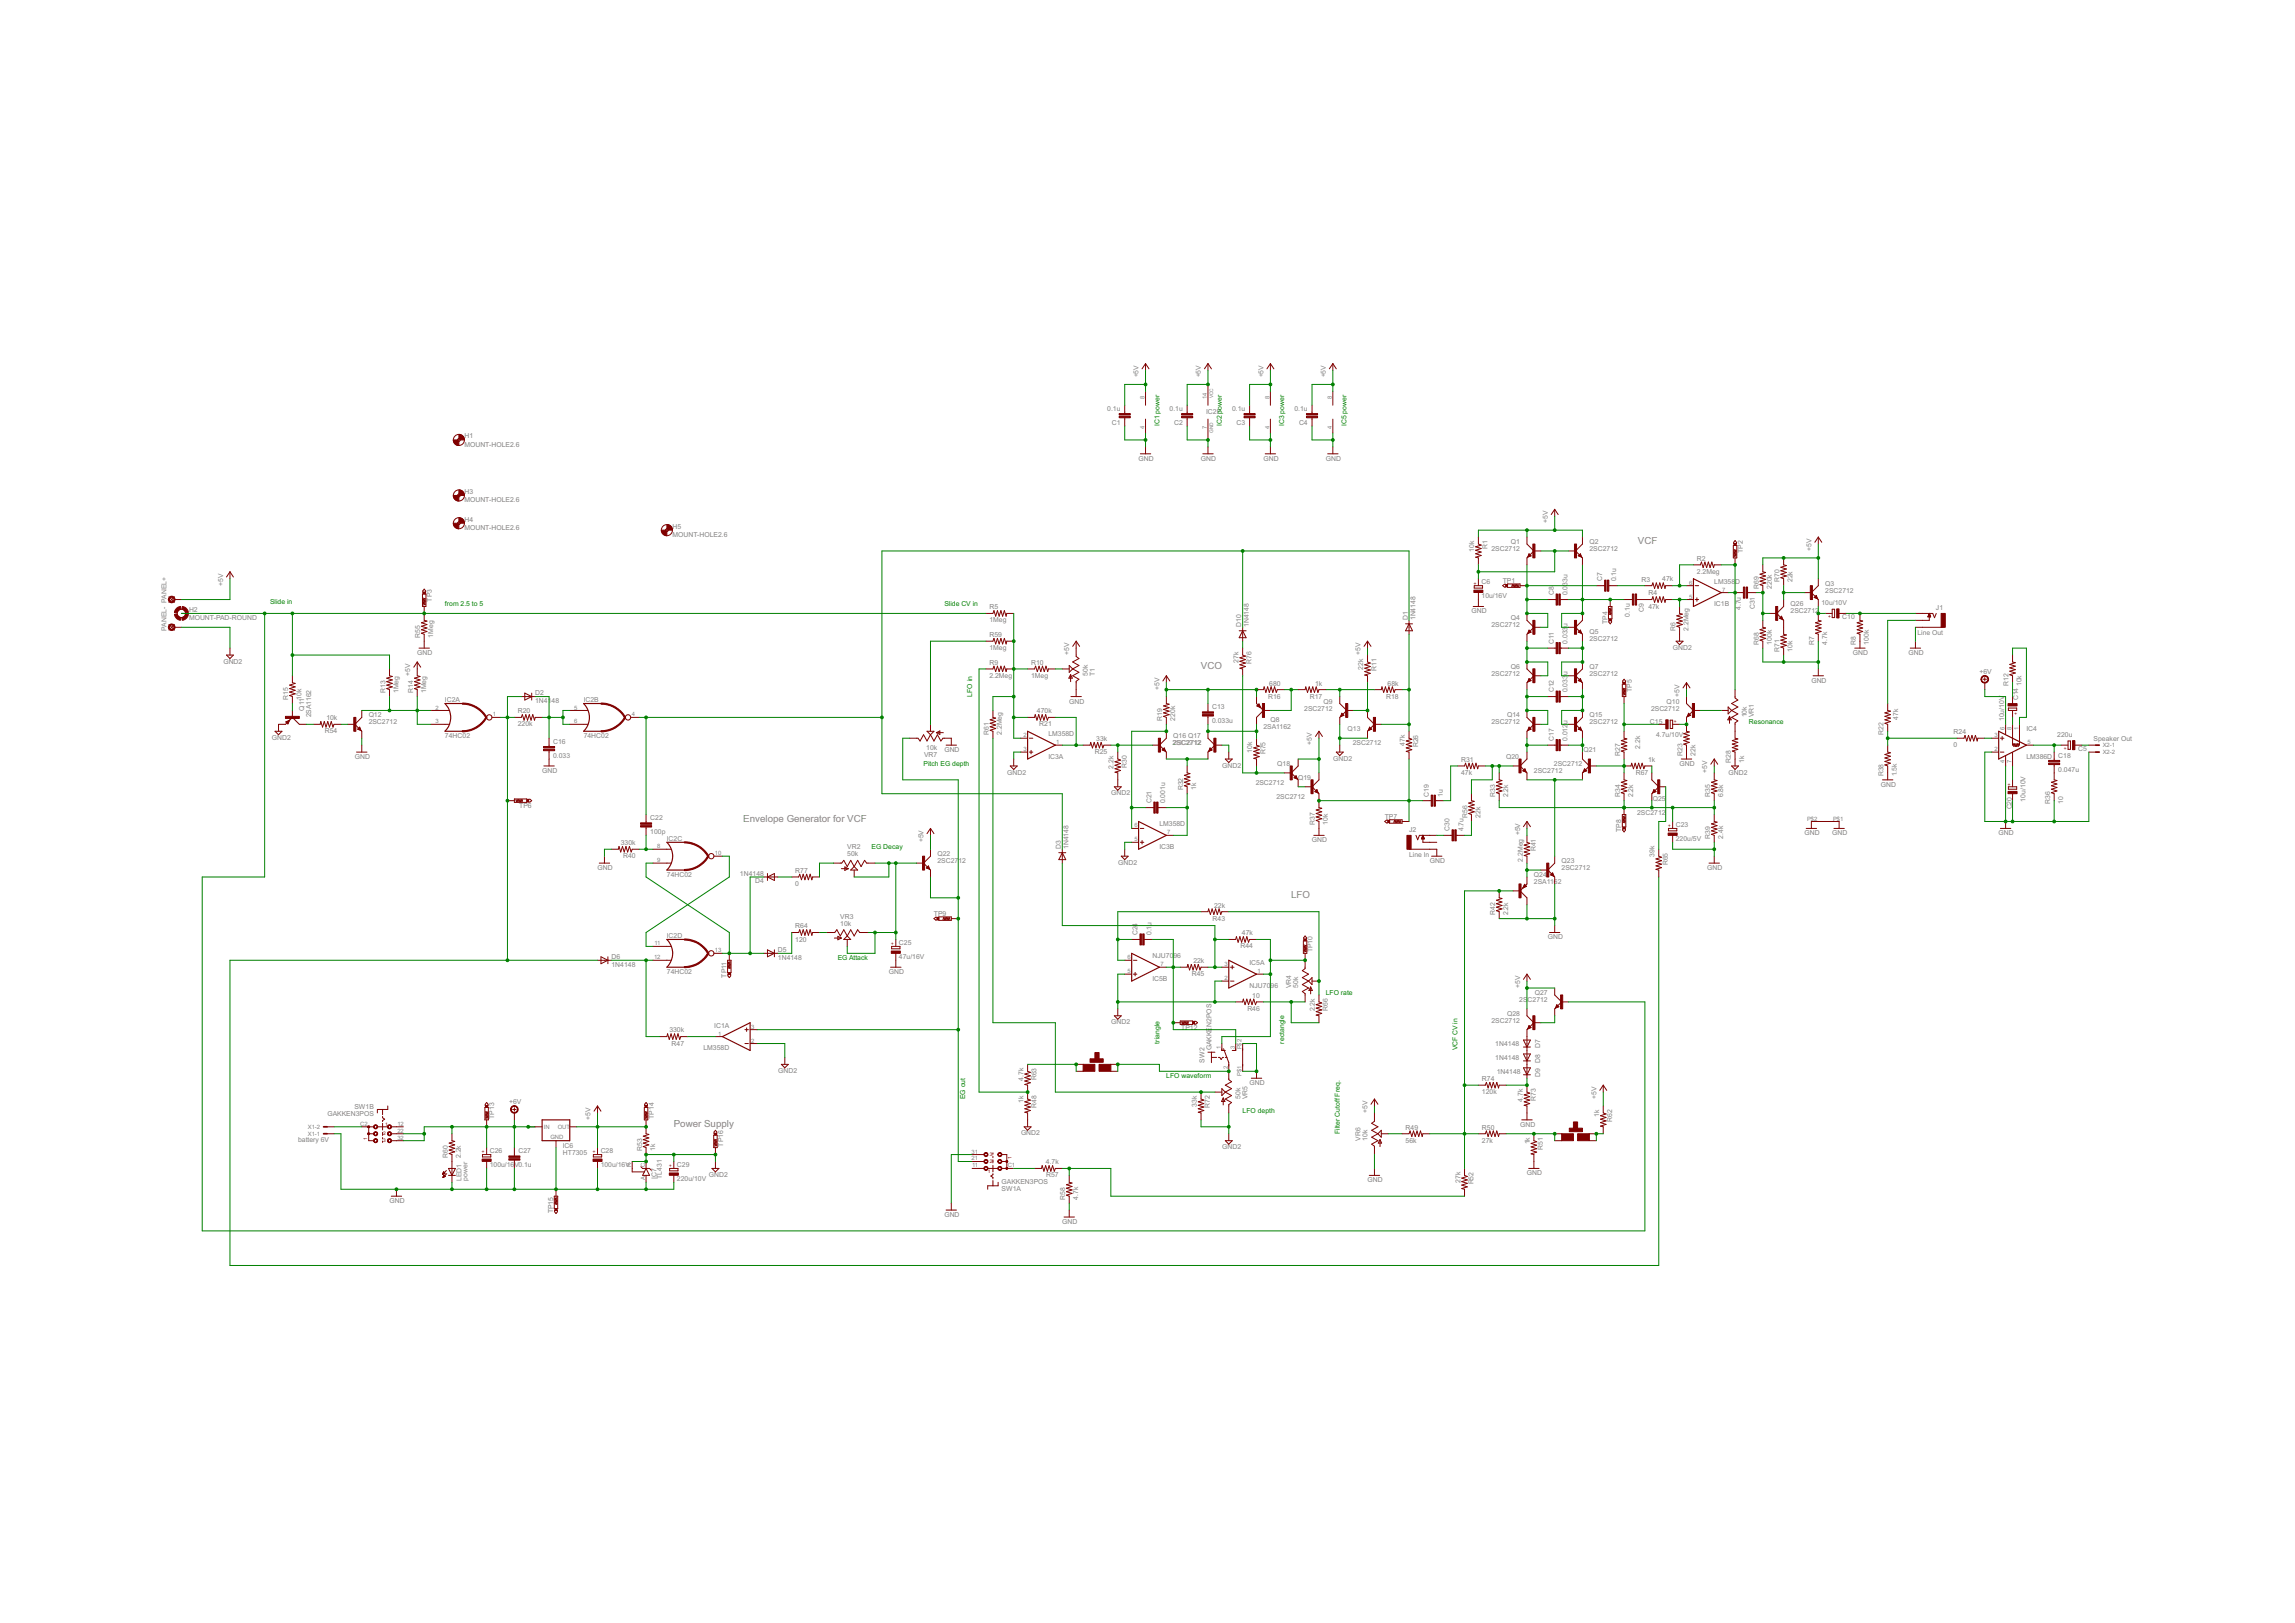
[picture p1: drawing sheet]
<svg xmlns="http://www.w3.org/2000/svg" width="420mm" height="297mm" viewBox="0 0 420 297" stroke-linecap="round" stroke-linejoin="round" font-family="sans-serif">
<defs><g id="words">
<g font-size="2" fill="#808080">
<text x="299.9" y="99.6">VCF</text>
<text x="219.9" y="122.4">VCO</text>
<text x="136.1" y="150.4">Envelope Generator for VCF</text>
<text x="236.4" y="164.3">LFO</text>
<text x="123.4" y="206.2">Power Supply</text>
</g>
<g font-size="1.4" fill="#808080">
<text x="208.4" y="69.1" transform="rotate(-90 208.4 69.1)">+5V</text>
<text x="219.9" y="69.1" transform="rotate(-90 219.9 69.1)">+5V</text>
<text x="231.3" y="69.1" transform="rotate(-90 231.3 69.1)">+5V</text>
<text x="242.7" y="69.1" transform="rotate(-90 242.7 69.1)">+5V</text>
<text x="202.7" y="75.2">0.1u</text>
<text x="203.5" y="77.8">C1</text>
<text x="214.1" y="75.2">0.1u</text>
<text x="215" y="77.8">C2</text>
<text x="220.8" y="75.8">IC2P</text>
<text x="225.6" y="75.2">0.1u</text>
<text x="226.4" y="77.8">C3</text>
<text x="237" y="75.2">0.1u</text>
<text x="237.8" y="77.8">C4</text>
<text x="85" y="81.7">MOUNT-HOLE2.6</text>
<text x="85" y="80.2">H1</text>
<text x="208.4" y="84.3">GND</text>
<text x="219.9" y="84.3">GND</text>
<text x="231.3" y="84.3">GND</text>
<text x="242.7" y="84.3">GND</text>
<text x="85" y="91.9">MOUNT-HOLE2.6</text>
<text x="85" y="90.4">H3</text>
<text x="85" y="95.5">H4</text>
<text x="283.4" y="95.8" transform="rotate(-90 283.4 95.8)">+5V</text>
<text x="85" y="97">MOUNT-HOLE2.6</text>
<text x="123.1" y="98.3">MOUNT-HOLE2.6</text>
<text x="123.1" y="96.7">H5</text>
<text x="269.9" y="101" transform="rotate(-90 269.9 101)">10k</text>
<text x="272.3" y="100.5" transform="rotate(-90 272.3 100.5)">R1</text>
<text x="273.1" y="100.8">2SC2712</text>
<text x="276.6" y="99.6">Q1</text>
<text x="291" y="100.8">2SC2712</text>
<text x="291" y="99.6">Q2</text>
<text x="319" y="101.2" transform="rotate(-90 319 101.2)">TP2</text>
<text x="331.6" y="100.8" transform="rotate(-90 331.6 100.8)">+5V</text>
<text x="40.8" y="107.2" transform="rotate(-90 40.8 107.2)">+5V</text>
<text x="271.2" y="106.9">C6</text>
<text x="275.1" y="106.7">TP1</text>
<text x="293.3" y="106.4" transform="rotate(-90 293.3 106.4)">C7</text>
<text x="295.9" y="106.4" transform="rotate(-90 295.9 106.4)">0.1u</text>
<text x="300.5" y="106.4">R3</text>
<text x="304.3" y="106.3">47k</text>
<text x="310.7" y="105">2.2Meg</text>
<text x="310.7" y="102.6">R2</text>
<text x="313.8" y="106.8">LM358</text>
<text x="317.7" y="106.8">D</text>
<text x="322" y="107.8" transform="rotate(-90 322 107.8)">R69</text>
<text x="324.4" y="107.8" transform="rotate(-90 324.4 107.8)">220k</text>
<text x="325.8" y="106.5" transform="rotate(-90 325.8 106.5)">R70</text>
<text x="328.2" y="106.5" transform="rotate(-90 328.2 106.5)">22k</text>
<text x="334.2" y="107.2">Q3</text>
<text x="34.6" y="113.5">MOUNT-PAD-ROUND</text>
<text x="34.6" y="112">H2</text>
<text x="79.1" y="110.1" transform="rotate(-90 79.1 110.1)">TP3</text>
<text x="181.1" y="113.9">1Meg</text>
<text x="181.1" y="111.5">R5</text>
<text x="257.7" y="113.5" transform="rotate(-90 257.7 113.5)">D1</text>
<text x="259.1" y="113.5" transform="rotate(-90 259.1 113.5)">1N4148</text>
<text x="269.4" y="112.3">GND</text>
<text x="271.2" y="109.5">10u/16V</text>
<text x="276.6" y="113.5">Q4</text>
<text x="284.4" y="109" transform="rotate(-90 284.4 109)">C8</text>
<text x="287" y="109" transform="rotate(-90 287 109)">0.033u</text>
<text x="298.4" y="112.9" transform="rotate(-90 298.4 112.9)">0.1u</text>
<text x="300.9" y="112.1" transform="rotate(-90 300.9 112.1)">C9</text>
<text x="301.8" y="111.4">47k</text>
<text x="301.8" y="109">R4</text>
<text x="313.8" y="110.9">IC1B</text>
<text x="318.7" y="111.6" transform="rotate(-90 318.7 111.6)">4.7u</text>
<text x="321.3" y="111.5" transform="rotate(-90 321.3 111.5)">C31</text>
<text x="327.8" y="112.3">2SC2712</text>
<text x="327.8" y="111">Q26</text>
<text x="333.5" y="110.7">10u/10V</text>
<text x="334.2" y="108.5">2SC2712</text>
<text x="337.3" y="113.3">C10</text>
<text x="354.4" y="111.6">J1</text>
<text x="30.5" y="115.4" transform="rotate(-90 30.5 115.4)">PANEL- PANEL+</text>
<text x="76.4" y="119.9">GND</text>
<text x="76.9" y="116.7" transform="rotate(-90 76.9 116.7)">R55</text>
<text x="79.3" y="116.7" transform="rotate(-90 79.3 116.7)">1Meg</text>
<text x="181.1" y="119">1Meg</text>
<text x="181.1" y="116.6">R59</text>
<text x="195.7" y="119.9" transform="rotate(-90 195.7 119.9)">+5V</text>
<text x="227.2" y="114.8" transform="rotate(-90 227.2 114.8)">D10</text>
<text x="228.6" y="114.8" transform="rotate(-90 228.6 114.8)">1N4148</text>
<text x="249.1" y="119.9" transform="rotate(-90 249.1 119.9)">+5V</text>
<text x="273.1" y="114.8">2SC2712</text>
<text x="284.4" y="117.8" transform="rotate(-90 284.4 117.8)">C11</text>
<text x="287" y="117.8" transform="rotate(-90 287 117.8)">0.033u</text>
<text x="291" y="117.3">2SC2712</text>
<text x="291" y="116.1">Q5</text>
<text x="294.3" y="114.2" transform="rotate(-90 294.3 114.2)">TP4</text>
<text x="306.3" y="118.9">GND2</text>
<text x="306.7" y="115.4" transform="rotate(-90 306.7 115.4)">R6</text>
<text x="309.1" y="115.4" transform="rotate(-90 309.1 115.4)">2.2Meg</text>
<text x="322" y="118" transform="rotate(-90 322 118)">R68</text>
<text x="324.4" y="118" transform="rotate(-90 324.4 118)">100k</text>
<text x="325.8" y="119.2" transform="rotate(-90 325.8 119.2)">R71</text>
<text x="328.2" y="119.2" transform="rotate(-90 328.2 119.2)">10k</text>
<text x="332.1" y="118" transform="rotate(-90 332.1 118)">R7</text>
<text x="334.5" y="118" transform="rotate(-90 334.5 118)">4.7k</text>
<text x="339.2" y="119.9">GND</text>
<text x="339.8" y="118" transform="rotate(-90 339.8 118)">R8</text>
<text x="342.2" y="118" transform="rotate(-90 342.2 118)">100k</text>
<text x="349.4" y="119.9">GND</text>
<text x="351" y="116.2">Line Out</text>
<text x="40.9" y="121.5">GND2</text>
<text x="75.1" y="123.7" transform="rotate(-90 75.1 123.7)">+5V</text>
<text x="181.1" y="124.1">2.2Meg</text>
<text x="181.1" y="121.7">R9</text>
<text x="188.8" y="124.1">1Meg</text>
<text x="188.8" y="121.7">R10</text>
<text x="199.2" y="123.7" transform="rotate(-90 199.2 123.7)">50k</text>
<text x="200.4" y="123.7" transform="rotate(-90 200.4 123.7)">T1</text>
<text x="226.7" y="121.3" transform="rotate(-90 226.7 121.3)">27k</text>
<text x="229.1" y="121.6" transform="rotate(-90 229.1 121.6)">R76</text>
<text x="232.4" y="125.5">680</text>
<text x="240.8" y="125.5">1k</text>
<text x="249.6" y="122.5" transform="rotate(-90 249.6 122.5)">22k</text>
<text x="252" y="122.7" transform="rotate(-90 252 122.7)">R11</text>
<text x="254" y="125.5">68k</text>
<text x="273.1" y="123.7">2SC2712</text>
<text x="276.6" y="122.4">Q6</text>
<text x="291" y="123.7">2SC2712</text>
<text x="291" y="122.4">Q7</text>
<text x="331.6" y="125">GND</text>
<text x="362.4" y="123.4">+6V</text>
<text x="367.7" y="125.6" transform="rotate(-90 367.7 125.6)">R12</text>
<text x="370.1" y="125.6" transform="rotate(-90 370.1 125.6)">10k</text>
<text x="52.8" y="128.1" transform="rotate(-90 52.8 128.1)">R15</text>
<text x="55.2" y="128.1" transform="rotate(-90 55.2 128.1)">10k</text>
<text x="55.7" y="130" transform="rotate(-90 55.7 130)">Q11</text>
<text x="57" y="131.3" transform="rotate(-90 57 131.3)">2SA1162</text>
<text x="59.7" y="131.8">10k</text>
<text x="67.5" y="131.3">Q12</text>
<text x="70.6" y="126.9" transform="rotate(-90 70.6 126.9)">R13</text>
<text x="73" y="126.9" transform="rotate(-90 73 126.9)">1Meg</text>
<text x="75.6" y="126.9" transform="rotate(-90 75.6 126.9)">R14</text>
<text x="78" y="126.9" transform="rotate(-90 78 126.9)">1Meg</text>
<text x="81.5" y="128.4">IC2A</text>
<text x="94.8" y="130.6">R20</text>
<text x="98" y="128.7">1N4148</text>
<text x="98" y="127.3">D2</text>
<text x="106.9" y="128.4">IC2B</text>
<text x="189.8" y="130.5">470k</text>
<text x="195.7" y="128.8">GND</text>
<text x="212.3" y="126.2" transform="rotate(-90 212.3 126.2)">+5V</text>
<text x="212.8" y="131.9" transform="rotate(-90 212.8 131.9)">R19</text>
<text x="215.2" y="131.9" transform="rotate(-90 215.2 131.9)">220k</text>
<text x="221.9" y="129.8">C13</text>
<text x="232.2" y="127.9">R16</text>
<text x="238.8" y="130">2SC2712</text>
<text x="239.8" y="127.9">R17</text>
<text x="242.3" y="128.8">Q9</text>
<text x="253.8" y="127.9">R18</text>
<text x="275.9" y="131.3">Q14</text>
<text x="284.4" y="126.7" transform="rotate(-90 284.4 126.7)">C12</text>
<text x="287" y="126.7" transform="rotate(-90 287 126.7)">0.033u</text>
<text x="291" y="131.3">Q15</text>
<text x="298.7" y="126.6" transform="rotate(-90 298.7 126.6)">TP5</text>
<text x="302.3" y="130">2SC2712</text>
<text x="305.1" y="128.8">Q10</text>
<text x="307.5" y="127.5" transform="rotate(-90 307.5 127.5)">+5V</text>
<text x="319.8" y="131.3" transform="rotate(-90 319.8 131.3)">10k</text>
<text x="321.1" y="131.3" transform="rotate(-90 321.1 131.3)">VR1</text>
<text x="347.5" y="131.7" transform="rotate(-90 347.5 131.7)">47k</text>
<text x="369.5" y="128.2" transform="rotate(-90 369.5 128.2)">C14</text>
<text x="49.8" y="135.4">GND2</text>
<text x="59.5" y="134.2">R54</text>
<text x="67.5" y="132.6">2SC2712</text>
<text x="81.5" y="135.1">74HC02</text>
<text x="94.8" y="133">220k</text>
<text x="101.3" y="136.2">C16</text>
<text x="106.9" y="135.1">74HC02</text>
<text x="169.6" y="137.3">10k</text>
<text x="172.9" y="137.7">GND</text>
<text x="181" y="134.5" transform="rotate(-90 181 134.5)">R61</text>
<text x="183.4" y="134.5" transform="rotate(-90 183.4 134.5)">2.2Meg</text>
<text x="190.3" y="132.9">R21</text>
<text x="191.9" y="134.7">LM358D</text>
<text x="200.7" y="135.6">33k</text>
<text x="214.6" y="136.4">22SC2712</text>
<text x="214.8" y="135.1">Q16 Q17</text>
<text x="215.5" y="136.4">SC2712</text>
<text x="221.9" y="132.4">0.033u</text>
<text x="229.3" y="137.8" transform="rotate(-90 229.3 137.8)">10k</text>
<text x="231.3" y="133.5">2SA1162</text>
<text x="232.6" y="132.2">Q8</text>
<text x="240.2" y="136.4" transform="rotate(-90 240.2 136.4)">+5V</text>
<text x="246.7" y="133.8">Q13</text>
<text x="247.7" y="136.4">2SC2712</text>
<text x="257.2" y="136.5" transform="rotate(-90 257.2 136.5)">47k</text>
<text x="259.6" y="136.8" transform="rotate(-90 259.6 136.8)">R26</text>
<text x="273.1" y="132.6">2SC2712</text>
<text x="284.4" y="135.6" transform="rotate(-90 284.4 135.6)">C17</text>
<text x="287" y="135.6" transform="rotate(-90 287 135.6)">0.012u</text>
<text x="289.9" y="137.7">Q21</text>
<text x="291" y="132.6">2SC2712</text>
<text x="300.3" y="137" transform="rotate(-90 300.3 137)">2.2k</text>
<text x="302.1" y="132.4">C15</text>
<text x="303.2" y="135">4.7u/10V</text>
<text x="344.8" y="134.5" transform="rotate(-90 344.8 134.5)">R22</text>
<text x="357.6" y="136.8">0</text>
<text x="357.6" y="134.4">R24</text>
<text x="366.9" y="132" transform="rotate(-90 366.9 132)">10u/10V</text>
<text x="371" y="133.8">IC4</text>
<text x="376.6" y="134.9">220u</text>
<text x="380.4" y="137.4">C5</text>
<text x="383.3" y="135.7">Speaker Out</text>
<text x="65" y="138.9">GND</text>
<text x="99.2" y="141.5">GND</text>
<text x="101.3" y="138.7">0.033</text>
<text x="169.2" y="138.5">VR7</text>
<text x="184.4" y="141.8">GND2</text>
<text x="191.9" y="138.9">IC3A</text>
<text x="200.4" y="138">R25</text>
<text x="203.9" y="140.7" transform="rotate(-90 203.9 140.7)">2.2k</text>
<text x="206.3" y="140.6" transform="rotate(-90 206.3 140.6)">R30</text>
<text x="223.7" y="140.5">GND2</text>
<text x="229.9" y="143.6">2SC2712</text>
<text x="231.7" y="138.1" transform="rotate(-90 231.7 138.1)">R75</text>
<text x="233.8" y="140.2">Q18</text>
<text x="237.7" y="142.7">Q19</text>
<text x="244.1" y="139.2">GND2</text>
<text x="267.5" y="141.8">47k</text>
<text x="267.5" y="139.4">R31</text>
<text x="275.7" y="138.9">Q20</text>
<text x="280.8" y="141.5">2SC2712</text>
<text x="284.5" y="140.2">2SC2712</text>
<text x="296.6" y="138.3" transform="rotate(-90 296.6 138.3)">R27</text>
<text x="299.5" y="141.8">R67</text>
<text x="301.7" y="139.4">1k</text>
<text x="307.5" y="140.2">GND</text>
<text x="308" y="138.3" transform="rotate(-90 308 138.3)">R23</text>
<text x="310.4" y="138.3" transform="rotate(-90 310.4 138.3)">22k</text>
<text x="312.6" y="141.5" transform="rotate(-90 312.6 141.5)">+5V</text>
<text x="316.4" y="141.8">GND2</text>
<text x="316.9" y="139.6" transform="rotate(-90 316.9 139.6)">R28</text>
<text x="319.3" y="139.6" transform="rotate(-90 319.3 139.6)">1k</text>
<text x="344.8" y="142.1" transform="rotate(-90 344.8 142.1)">R38</text>
<text x="347.2" y="142.1" transform="rotate(-90 347.2 142.1)">1.5k</text>
<text x="371" y="138.9">LM386D</text>
<text x="376.8" y="141.3">0.047u</text>
<text x="376.8" y="138.7">C18</text>
<text x="95" y="147.9">TP6</text>
<text x="203.4" y="145.6">GND2</text>
<text x="210.8" y="147.1" transform="rotate(-90 210.8 147.1)">C21</text>
<text x="213.3" y="147.1" transform="rotate(-90 213.3 147.1)">0.001u</text>
<text x="216.6" y="144.6" transform="rotate(-90 216.6 144.6)">R32</text>
<text x="219" y="144.6" transform="rotate(-90 219 144.6)">1k</text>
<text x="233.7" y="146.2">2SC2712</text>
<text x="253.5" y="149.8">TP7</text>
<text x="261.6" y="145.8" transform="rotate(-90 261.6 145.8)">C19</text>
<text x="264.1" y="145.8" transform="rotate(-90 264.1 145.8)">1u</text>
<text x="268.6" y="149.7" transform="rotate(-90 268.6 149.7)">R56</text>
<text x="271" y="149.7" transform="rotate(-90 271 149.7)">22k</text>
<text x="273.7" y="145.9" transform="rotate(-90 273.7 145.9)">R33</text>
<text x="276.1" y="145.9" transform="rotate(-90 276.1 145.9)">2.2k</text>
<text x="296.6" y="145.9" transform="rotate(-90 296.6 145.9)">R34</text>
<text x="299" y="145.9" transform="rotate(-90 299 145.9)">2.2k</text>
<text x="299.7" y="149.1">2SC2712</text>
<text x="302.6" y="146.5">Q25</text>
<text x="313.1" y="145.9" transform="rotate(-90 313.1 145.9)">R35</text>
<text x="315.5" y="145.9" transform="rotate(-90 315.5 145.9)">6.8k</text>
<text x="344.3" y="144">GND</text>
<text x="368.3" y="148.2" transform="rotate(-90 368.3 148.2)">C20</text>
<text x="370.8" y="146.7" transform="rotate(-90 370.8 146.7)">10u/10V</text>
<text x="375.3" y="147.2" transform="rotate(-90 375.3 147.2)">R36</text>
<text x="377.7" y="147.2" transform="rotate(-90 377.7 147.2)">10</text>
<text x="113.7" y="154.7">330k</text>
<text x="119" y="152.7">100p</text>
<text x="119" y="150.2">C22</text>
<text x="122.1" y="153.8">IC2C</text>
<text x="155.1" y="155.4">VR2</text>
<text x="169.1" y="154.2" transform="rotate(-90 169.1 154.2)">+5V</text>
<text x="194.2" y="155.4" transform="rotate(-90 194.2 155.4)">D3</text>
<text x="195.6" y="155.4" transform="rotate(-90 195.6 155.4)">1N4148</text>
<text x="212.3" y="151.2">LM358D</text>
<text x="212.3" y="155.4">IC3B</text>
<text x="240.2" y="154.2">GND</text>
<text x="240.7" y="151" transform="rotate(-90 240.7 151)">R37</text>
<text x="243.1" y="151" transform="rotate(-90 243.1 151)">10k</text>
<text x="258" y="152.3">J2</text>
<text x="265.4" y="152.1" transform="rotate(-90 265.4 152.1)">C30</text>
<text x="267.9" y="152.1" transform="rotate(-90 267.9 152.1)">4.7u</text>
<text x="278.3" y="152.9" transform="rotate(-90 278.3 152.9)">+5V</text>
<text x="281.2" y="155.8" transform="rotate(-90 281.2 155.8)">R41</text>
<text x="296.8" y="152.3" transform="rotate(-90 296.8 152.3)">TP8</text>
<text x="306.8" y="153.9">220u/5V</text>
<text x="306.8" y="151.4">C23</text>
<text x="313.1" y="153.5" transform="rotate(-90 313.1 153.5)">R39</text>
<text x="315.5" y="153.5" transform="rotate(-90 315.5 153.5)">2.4k</text>
<text x="330.3" y="152.9">GND</text>
<text x="335.4" y="152.9">GND</text>
<text x="365.9" y="152.9">GND</text>
<text x="109.4" y="159.2">GND</text>
<text x="114.1" y="157.1">R40</text>
<text x="122.1" y="160.5">74HC02</text>
<text x="135.5" y="160.2">1N4148</text>
<text x="138.3" y="161.6">D4</text>
<text x="145.6" y="159.8">R77</text>
<text x="155.1" y="156.7">50k</text>
<text x="171.6" y="158">2SC27</text>
<text x="171.6" y="156.7">Q22</text>
<text x="175.5" y="158">12</text>
<text x="204.7" y="158.3">GND2</text>
<text x="258" y="156.9">Line In</text>
<text x="261.8" y="158">GND</text>
<text x="278.8" y="157.7" transform="rotate(-90 278.8 157.7)">2.2Meg</text>
<text x="280.8" y="161.8">2SA1162</text>
<text x="280.8" y="160.5">Q24</text>
<text x="285.9" y="159.2">2SC2712</text>
<text x="285.9" y="158">Q23</text>
<text x="302.9" y="156.8" transform="rotate(-90 302.9 156.8)">39k</text>
<text x="305.3" y="158.4" transform="rotate(-90 305.3 158.4)">R65</text>
<text x="312.6" y="159.2">GND</text>
<text x="145.6" y="162.2">0</text>
<text x="171" y="167.6">TP9</text>
<text x="222.3" y="166.1">22k</text>
<text x="273.7" y="167.5" transform="rotate(-90 273.7 167.5)">R42</text>
<text x="276.1" y="167.5" transform="rotate(-90 276.1 167.5)">2.2k</text>
<text x="122.1" y="171.6">IC2D</text>
<text x="145.6" y="172.3">120</text>
<text x="145.6" y="169.9">R64</text>
<text x="153.8" y="169.4">10k</text>
<text x="153.8" y="168.1">VR3</text>
<text x="164.6" y="173">C25</text>
<text x="208.3" y="171.2" transform="rotate(-90 208.3 171.2)">C24</text>
<text x="210.8" y="171.2" transform="rotate(-90 210.8 171.2)">0.1u</text>
<text x="222" y="168.5">R43</text>
<text x="227.1" y="173.6">R44</text>
<text x="227.4" y="171.2">47k</text>
<text x="283.4" y="171.9">GND</text>
<text x="111.9" y="176.9">1N4148</text>
<text x="111.9" y="175.5">D6</text>
<text x="122.1" y="178.3">74HC02</text>
<text x="133" y="178.9" transform="rotate(-90 133 178.9)">TP11</text>
<text x="142.4" y="175.6">1N4148</text>
<text x="142.4" y="174.2">D5</text>
<text x="162.7" y="178.3">GND</text>
<text x="164.6" y="175.5">47u/16V</text>
<text x="211" y="175.4">NJU70</text>
<text x="211" y="179.5">IC5B</text>
<text x="214.8" y="175.4">96</text>
<text x="218.2" y="178.7">R45</text>
<text x="218.5" y="176.3">22k</text>
<text x="228.8" y="176.7">IC5A</text>
<text x="240.3" y="174.3" transform="rotate(-90 240.3 174.3)">TP10</text>
<text x="228.4" y="185">R46</text>
<text x="228.8" y="180.8">NJU70</text>
<text x="229.3" y="182.6">10</text>
<text x="232.6" y="180.8">96</text>
<text x="236.4" y="180.8" transform="rotate(-90 236.4 180.8)">VR4</text>
<text x="237.7" y="180.8" transform="rotate(-90 237.7 180.8)">50k</text>
<text x="240.7" y="185.1" transform="rotate(-90 240.7 185.1)">2.2k</text>
<text x="243.1" y="185" transform="rotate(-90 243.1 185)">R66</text>
<text x="275.9" y="185.9">Q28</text>
<text x="278.1" y="183.4">2S</text>
<text x="278.3" y="180.8" transform="rotate(-90 278.3 180.8)">+5V</text>
<text x="279.7" y="183.4">C2712</text>
<text x="281" y="182.1">Q27</text>
<text x="122.5" y="189">330k</text>
<text x="123" y="191.4">R47</text>
<text x="130.8" y="188.1">IC1A</text>
<text x="203.4" y="187.5">GND2</text>
<text x="216.3" y="188.6">TP12</text>
<text x="273.1" y="187.2">2SC2712</text>
<text x="273.8" y="191.4">1N4148</text>
<text x="282" y="191.8" transform="rotate(-90 282 191.8)">D7</text>
<text x="128.8" y="192.3">LM358D</text>
<text x="142.5" y="196.4">GND2</text>
<text x="187.4" y="197.8" transform="rotate(-90 187.4 197.8)">4.7k</text>
<text x="189.8" y="197.7" transform="rotate(-90 189.8 197.7)">R63</text>
<text x="220.5" y="194.5" transform="rotate(-90 220.5 194.5)">SW2</text>
<text x="221.8" y="192.3" transform="rotate(-90 221.8 192.3)">GAKKEN2POS</text>
<text x="271.3" y="197.9">R74</text>
<text x="273.8" y="194">1N4148</text>
<text x="274" y="196.6">1N4148</text>
<text x="282" y="197" transform="rotate(-90 282 197)">D9 D8</text>
<text x="64.9" y="203">SW1B</text>
<text x="93.2" y="202.1">+6V</text>
<text x="187.4" y="201.8" transform="rotate(-90 187.4 201.8)">1k</text>
<text x="189.8" y="202.8" transform="rotate(-90 189.8 202.8)">R48</text>
<text x="219.1" y="202.5" transform="rotate(-90 219.1 202.5)">33k</text>
<text x="221.5" y="202.8" transform="rotate(-90 221.5 202.8)">R72</text>
<text x="227.1" y="201.1" transform="rotate(-90 227.1 201.1)">50k</text>
<text x="228.4" y="201.1" transform="rotate(-90 228.4 201.1)">VR5</text>
<text x="228.8" y="198.6">GND</text>
<text x="250.3" y="203.7" transform="rotate(-90 250.3 203.7)">+5V</text>
<text x="271.3" y="200.3">120k</text>
<text x="278.8" y="201.6" transform="rotate(-90 278.8 201.6)">4.7k</text>
<text x="281.2" y="201.5" transform="rotate(-90 281.2 201.5)">R73</text>
<text x="292.3" y="201.1" transform="rotate(-90 292.3 201.1)">+5V</text>
<text x="54.6" y="209.1">battery 6V</text>
<text x="59.9" y="204.3">GAKKEN3POS</text>
<text x="90.5" y="204.8" transform="rotate(-90 90.5 204.8)">TP13</text>
<text x="108.1" y="205" transform="rotate(-90 108.1 205)">+5V</text>
<text x="119.7" y="204.8" transform="rotate(-90 119.7 204.8)">TP14</text>
<text x="132.4" y="209.8" transform="rotate(-90 132.4 209.8)">TP16</text>
<text x="186.9" y="207.8">GND2</text>
<text x="249.1" y="208.8" transform="rotate(-90 249.1 208.8)">VR6</text>
<text x="250.3" y="208.8" transform="rotate(-90 250.3 208.8)">10k</text>
<text x="257.3" y="209.1">56k</text>
<text x="257.3" y="206.7">R49</text>
<text x="271.3" y="209.1">27k</text>
<text x="271.3" y="206.7">R50</text>
<text x="278.3" y="206.2">GND</text>
<text x="280.1" y="209.5" transform="rotate(-90 280.1 209.5)">1k</text>
<text x="292.8" y="204.4" transform="rotate(-90 292.8 204.4)">1k</text>
<text x="295.2" y="205.4" transform="rotate(-90 295.2 205.4)">R62</text>
<text x="82" y="211.9" transform="rotate(-90 82 211.9)">R60</text>
<text x="84.4" y="211.9" transform="rotate(-90 84.4 211.9)">2.2k</text>
<text x="89.7" y="213.6">100u/16V0.1u</text>
<text x="89.7" y="211.1">C26</text>
<text x="94.9" y="211.1">C27</text>
<text x="103" y="211.3">HT7305</text>
<text x="103" y="210">IC6</text>
<text x="110" y="213.6">100u/16V</text>
<text x="110" y="211.1">C28</text>
<text x="117.5" y="210.7" transform="rotate(-90 117.5 210.7)">R53</text>
<text x="119.9" y="210.7" transform="rotate(-90 119.9 210.7)">1k</text>
<text x="120.2" y="215.7" transform="rotate(-90 120.2 215.7)">IC7</text>
<text x="121.1" y="215.7" transform="rotate(-90 121.1 215.7)">TL431</text>
<text x="123.9" y="213.6">C29</text>
<text x="129.8" y="215.4">GND2</text>
<text x="191.5" y="213.1">4.7k</text>
<text x="191.5" y="215.5">R57</text>
<text x="223.7" y="210.3">GND2</text>
<text x="279.6" y="215.1">GND</text>
<text x="282.5" y="210.4" transform="rotate(-90 282.5 210.4)">R51</text>
<text x="71.3" y="220.2">GND</text>
<text x="84.5" y="216.1" transform="rotate(-90 84.5 216.1)">LED1</text>
<text x="85.6" y="216.1" transform="rotate(-90 85.6 216.1)">power</text>
<text x="123.9" y="216.1">220u/10V</text>
<text x="183.4" y="216.6">GAKKEN3POS</text>
<text x="183.4" y="217.9">SW1A</text>
<text x="195" y="219.6" transform="rotate(-90 195 219.6)">R58</text>
<text x="197.4" y="219.6" transform="rotate(-90 197.4 219.6)">4.7k</text>
<text x="250.3" y="216.4">GND</text>
<text x="267.4" y="216.5" transform="rotate(-90 267.4 216.5)">27k</text>
<text x="269.8" y="216.8" transform="rotate(-90 269.8 216.8)">R52</text>
<text x="101.3" y="222.1" transform="rotate(-90 101.3 222.1)">TP15</text>
<text x="172.9" y="222.7">GND</text>
<text x="194.5" y="224">GND</text>
</g>
<g font-size="1.4" fill="#008000">
<text x="212.3" y="78" transform="rotate(-90 212.3 78)">IC1 power</text>
<text x="223.7" y="78" transform="rotate(-90 223.7 78)">IC2 power</text>
<text x="235.1" y="78" transform="rotate(-90 235.1 78)">IC3 power</text>
<text x="246.5" y="78" transform="rotate(-90 246.5 78)">IC5 power</text>
<text x="49.4" y="110.6">Slide in</text>
<text x="81.5" y="111">from 2.5 to 5</text>
<text x="172.9" y="111">Slide CV in</text>
<text x="178" y="127.5" transform="rotate(-90 178 127.5)">LFO in</text>
<text x="320.2" y="132.6">Resonance</text>
<text x="169.1" y="140.2">Pitch EG depth</text>
<text x="159.6" y="155.4">EG Decay</text>
<text x="153.4" y="175.7">EG Attack</text>
<text x="242.7" y="182.1">LFO rate</text>
<text x="212.3" y="191" transform="rotate(-90 212.3 191)">triangle</text>
<text x="235.1" y="191" transform="rotate(-90 235.1 191)">rectangle</text>
<text x="213.5" y="197.3">LFO waveform</text>
<text x="266.9" y="192.3" transform="rotate(-90 266.9 192.3)">VCF CV in</text>
<text x="176.7" y="201.1" transform="rotate(-90 176.7 201.1)">EG out</text>
<text x="227.5" y="203.7">LFO depth</text>
<text x="245.3" y="207.5" transform="rotate(-90 245.3 207.5)">Filter Cutof Freq.</text>
</g>
<g font-size="1.2" fill="#808080">
<text x="209.5" y="73" transform="rotate(-90 209.5 73)">8</text>
<text x="221" y="73" transform="rotate(-90 221 73)">14</text>
<text x="232.4" y="73" transform="rotate(-90 232.4 73)">8</text>
<text x="243.8" y="73" transform="rotate(-90 243.8 73)">8</text>
<text x="209.5" y="78.5" transform="rotate(-90 209.5 78.5)">4</text>
<text x="221" y="78.5" transform="rotate(-90 221 78.5)">7</text>
<text x="232.4" y="78.5" transform="rotate(-90 232.4 78.5)">4</text>
<text x="243.8" y="78.5" transform="rotate(-90 243.8 78.5)">4</text>
<text x="309.3" y="107">6</text>
<text x="309.3" y="109.5">5</text>
<text x="315.3" y="108.3">7</text>
<text x="79.7" y="129.9">2</text>
<text x="90.3" y="131.1">1</text>
<text x="105.1" y="129.9">5</text>
<text x="115.6" y="131.1">4</text>
<text x="79.7" y="132.4">3</text>
<text x="105.1" y="132.4">6</text>
<text x="187.4" y="134.9">2</text>
<text x="187.4" y="137.5">3</text>
<text x="193.4" y="136.2">1</text>
<text x="365.1" y="134.9">3</text>
<text x="365.1" y="137.5">2</text>
<text x="367" y="133.7" transform="rotate(-90 367 133.7)">6</text>
<text x="368.3" y="133.7" transform="rotate(-90 368.3 133.7)">8</text>
<text x="369.5" y="133.7" transform="rotate(-90 369.5 133.7)">1</text>
<text x="371.2" y="136.2">5</text>
<text x="384.9" y="136.8">X2-1</text>
<text x="367" y="139.7" transform="rotate(-90 367 139.7)">4</text>
<text x="368.3" y="139.7" transform="rotate(-90 368.3 139.7)">7</text>
<text x="384.9" y="138">X2-2</text>
<text x="120.3" y="155.3">8</text>
<text x="207.7" y="151.4">6</text>
<text x="207.7" y="154">5</text>
<text x="213.7" y="152.7">7</text>
<text x="330.8" y="150.2">P$2</text>
<text x="335.6" y="150.2">P$1</text>
<text x="120.3" y="157.8">9</text>
<text x="130.9" y="156.5">10</text>
<text x="119.8" y="173">11</text>
<text x="119.7" y="175.6">12</text>
<text x="130.9" y="174.3">13</text>
<text x="206.4" y="175.6">6</text>
<text x="206.4" y="178.1">5</text>
<text x="212.4" y="176.8">7</text>
<text x="224.2" y="179.4">2</text>
<text x="224.2" y="176.8">3</text>
<text x="230.2" y="178.1">1</text>
<text x="131.5" y="189.5">1</text>
<text x="137.5" y="190.8">2</text>
<text x="137.5" y="188.3">3</text>
<text x="223.5" y="192.1" transform="rotate(-90 223.5 192.1)">1</text>
<text x="224.8" y="195.6" transform="rotate(-90 224.8 195.6)">2</text>
<text x="226" y="192.1" transform="rotate(-90 226 192.1)">3</text>
<text x="227.3" y="196.9" transform="rotate(-90 227.3 196.9)">P$1</text>
<text x="227.3" y="192.1" transform="rotate(-90 227.3 192.1)">P$2</text>
<text x="56.4" y="207.9">X1-1</text>
<text x="56.4" y="206.6">X1-2</text>
<text x="66" y="206">C2</text>
<text x="72.8" y="206">12</text>
<text x="72.8" y="207.3">22</text>
<text x="72.8" y="208.6">32</text>
<text x="99.6" y="206.5">IN</text>
<text x="100.8" y="208.4">GND</text>
<text x="102.1" y="206.5">OUT</text>
<text x="115.6" y="213.7" transform="rotate(-90 115.6 213.7)">R</text>
<text x="118.1" y="216" transform="rotate(-90 118.1 216)">A</text>
<text x="118.1" y="213.7" transform="rotate(-90 118.1 213.7)">C</text>
<text x="177.9" y="212.4">21</text>
<text x="177.9" y="211.1">31</text>
<text x="178" y="213.7">11</text>
<text x="184.5" y="213.7">C1</text>
</g>
<g font-size="1" fill="#808080">
<text x="222.1" y="72.9" transform="rotate(-90 222.1 72.9)">VCC</text>
<text x="222.1" y="79.2" transform="rotate(-90 222.1 79.2)">GND</text>
</g>
<g font-size="1" fill="#800000">
<text x="270.4" y="107" transform="rotate(-90 270.4 107)">+</text>
<text x="334.7" y="113.2">+</text>
<text x="369.4" y="130.8" transform="rotate(-90 369.4 130.8)">+</text>
<text x="306.4" y="132.3">+</text>
<text x="377.9" y="137.3">+</text>
<text x="368.1" y="143.8" transform="rotate(-90 368.1 143.8)">+</text>
<text x="305.9" y="151.4" transform="rotate(-90 305.9 151.4)">+</text>
<text x="163.7" y="173" transform="rotate(-90 163.7 173)">+</text>
<text x="67.2" y="208.7" transform="rotate(-90 67.2 208.7)">1</text>
<text x="70.1" y="207.8">2</text>
<text x="70.1" y="209.1">3</text>
<text x="70.5" y="206">1</text>
<text x="88.8" y="211.1" transform="rotate(-90 88.8 211.1)">+</text>
<text x="109.1" y="211.1" transform="rotate(-90 109.1 211.1)">+</text>
<text x="123.1" y="213.6" transform="rotate(-90 123.1 213.6)">+</text>
<text x="180.8" y="214.7">1</text>
<text x="181.2" y="212.9">2</text>
<text x="181.2" y="211.6">3</text>
<text x="185.2" y="212.1" transform="rotate(-90 185.2 212.1)">1</text>
</g>
</g></defs>
<g fill="#800000" stroke="#800000" stroke-width=".18">
<path d="M118.3 206.2v1.3z"/>
<path d="M118.3 210v1.3z"/>
<path d="M117.8 209.8l.5 .2z"/>
<path d="M117.8 209.8l1-.3z"/>
<path d="M117.8 209.2l1 .3z"/>
<path d="M117.8 209.2l1-.3z"/>
<path d="M117.8 208.6l1 .3z"/>
<path d="M117.8 208.6l1-.3z"/>
<path d="M117.8 207.9l1 .4z"/>
<path d="M117.8 207.9l1-.3z"/>
<path d="M118.3 207.5l.5 .1z"/>
<path d="M59.9 207.5h1.3z"/>
<path d="M59.9 206.2h1.3z"/>
<path d="M94.2 210v1.3z"/>
<path d="M94.2 212.6v1.2z"/>
<path d="M94.2 211.3v.3z"/>
<path d="M94.2 212.3v.3z"/>
<path d="M109.4 212.6v1.2z"/>
<path d="M109.4 210v1.3z"/>
<path d="M108.6 211.8h1.6z"/>
<path d="M110.2 211.3v.5z"/>
<path d="M108.6 211.3v.5z"/>
<path d="M108.6 211.3h1.6z"/>
<path d="M72.6 217.7v1.2z"/>
<path d="M71.6 218.9h1.9z"/>
<path d="M131 212.6v1.2z"/>
<path d="M130.3 213.8h1.3z"/>
<path d="M131.6 213.8l-.6 .7z"/>
<path d="M130.3 213.8l.7 .7z"/>
<path d="M109.4 202.4v1.3z"/>
<path d="M109.4 202.4l.6 1z"/>
<path d="M109.4 202.4l-.6 1z"/>
<path d="M123.4 215.1v1.3z"/>
<path d="M123.4 212.6v1.2z"/>
<path d="M122.6 214.3h1.5z"/>
<path d="M124.1 213.8v.5z"/>
<path d="M122.6 213.8v.5z"/>
<path d="M122.6 213.8h1.5z"/>
<path d="M118.3 215.1v1.3z"/>
<path d="M118.3 212.6v1.2z"/>
<path d="M115.7 212.6v1.2z"/>
<path d="M117.6 215.1h1.3z"/>
<path d="M118.3 213.8l.6 1.3z"/>
<path d="M118.3 213.8l-.3 .7z"/>
<path d="M118 214.5l-.4 .6z"/>
<path d="M117.6 213.8h.7z"/>
<path d="M118.3 213.8h.6z"/>
<path d="M118.9 213.8l.3 .4z"/>
<path d="M117.3 213.5l.3 .3z"/>
<path d="M115.7 213.8v.7z"/>
<path d="M115.7 214.5h2.3z"/>
<path d="M213.5 127.5v1.3z"/>
<path d="M213.5 131.3v1.3z"/>
<path d="M213 131.1l.5 .2z"/>
<path d="M213 131.1l1-.3z"/>
<path d="M213 130.5l1 .3z"/>
<path d="M213 130.5l1-.3z"/>
<path d="M213 129.8l1 .4z"/>
<path d="M213 129.8l1-.3z"/>
<path d="M213 129.2l1 .3z"/>
<path d="M213 129.2l1-.3z"/>
<path d="M213.5 128.8l.5 .1z"/>
<path d="M213.5 123.7v1.2z"/>
<path d="M213.5 123.7l.7 .9z"/>
<path d="M213.5 123.7l-.6 .9z"/>
<path d="M209.7 147.8h1.3z"/>
<path d="M212.3 147.8h1.2z"/>
<path d="M211 147.8h.2z"/>
<path d="M212 147.8h.3z"/>
<path d="M205.9 155.4v1.3z"/>
<path d="M205.3 156.7h1.2z"/>
<path d="M206.5 156.7l-.6 .6z"/>
<path d="M205.3 156.7l.6 .6z"/>
<path d="M217.3 140.2v1.3z"/>
<path d="M217.3 144v1.3z"/>
<path d="M216.8 143.8l.5 .2z"/>
<path d="M216.8 143.8l1-.3z"/>
<path d="M216.8 143.2l1 .3z"/>
<path d="M216.8 143.2l1-.3z"/>
<path d="M216.8 142.5l1 .4z"/>
<path d="M216.8 142.5l1-.3z"/>
<path d="M216.8 141.9l1 .3z"/>
<path d="M216.8 141.9l1-.3z"/>
<path d="M217.3 141.5l.5 .1z"/>
<path d="M225 137.6v1.3z"/>
<path d="M224.3 138.9h1.3z"/>
<path d="M225.6 138.9l-.6 .7z"/>
<path d="M224.3 138.9l.7 .7z"/>
<path d="M221.1 128.8v1.2z"/>
<path d="M221.1 131.3v1.3z"/>
<path d="M221.1 130v.3z"/>
<path d="M221.1 131v.3z"/>
<path d="M241.5 146.5v1.3z"/>
<path d="M241.5 150.3v1.3z"/>
<path d="M241 150.2l.5 .1z"/>
<path d="M241 150.2l1-.4z"/>
<path d="M241 149.5l1 .3z"/>
<path d="M241 149.5l1-.3z"/>
<path d="M241 148.9l1 .3z"/>
<path d="M241 148.9l1-.3z"/>
<path d="M241 148.3l1 .3z"/>
<path d="M241 148.3l1-.4z"/>
<path d="M241.5 147.8l.5 .1z"/>
<path d="M241.5 151.6v1.3z"/>
<path d="M240.5 152.9h1.9z"/>
<path d="M241.5 133.8v1.3z"/>
<path d="M241.5 133.8l.6 1z"/>
<path d="M241.5 133.8l-.7 1z"/>
<path d="M230 126.2h1.3z"/>
<path d="M233.8 126.2h1.3z"/>
<path d="M233.8 126.2l-.1 .5z"/>
<path d="M233.3 125.7l.4 1z"/>
<path d="M233.3 125.7l-.3 1z"/>
<path d="M232.7 125.7l.3 1z"/>
<path d="M232.7 125.7l-.3 1z"/>
<path d="M232.1 125.7l.3 1z"/>
<path d="M232.1 125.7l-.3 1z"/>
<path d="M231.4 125.7l.4 1z"/>
<path d="M231.4 125.7l-.1 .5z"/>
<path d="M237.7 126.2h1.2z"/>
<path d="M241.5 126.2h1.2z"/>
<path d="M241.5 126.2l-.2 .5z"/>
<path d="M241 125.7l.3 1z"/>
<path d="M241 125.7l-.4 1z"/>
<path d="M240.3 125.7l.3 1z"/>
<path d="M240.3 125.7l-.3 1z"/>
<path d="M239.7 125.7l.3 1z"/>
<path d="M239.7 125.7l-.3 1z"/>
<path d="M239.1 125.7l.3 1z"/>
<path d="M239.1 125.7l-.2 .5z"/>
<path d="M245.3 136.4v1.2z"/>
<path d="M244.6 137.6h1.3z"/>
<path d="M245.9 137.6l-.6 .7z"/>
<path d="M244.6 137.6l.7 .7z"/>
<path d="M250.4 123.7v1.2z"/>
<path d="M250.4 119.9v1.3z"/>
<path d="M250.4 121.2l.5 .1z"/>
<path d="M249.9 121.7l1-.4z"/>
<path d="M249.9 121.7l1 .3z"/>
<path d="M249.9 122.3l1-.3z"/>
<path d="M249.9 122.3l1 .3z"/>
<path d="M249.9 122.9l1-.3z"/>
<path d="M249.9 122.9l1 .3z"/>
<path d="M249.9 123.5l1-.3z"/>
<path d="M249.9 123.5l.5 .2z"/>
<path d="M251.6 126.2h1.3z"/>
<path d="M255.4 126.2h1.3z"/>
<path d="M255.4 126.2l-.2 .5z"/>
<path d="M254.9 125.7l.3 1z"/>
<path d="M254.9 125.7l-.3 1z"/>
<path d="M254.3 125.7l.3 1z"/>
<path d="M254.3 125.7l-.3 1z"/>
<path d="M253.6 125.7l.4 1z"/>
<path d="M253.6 125.7l-.3 1z"/>
<path d="M253 125.7l.3 1z"/>
<path d="M253 125.7l-.1 .5z"/>
<path d="M258 137.6v1.3z"/>
<path d="M258 133.8v1.3z"/>
<path d="M258 135.1l.5 .2z"/>
<path d="M257.5 135.6l1-.3z"/>
<path d="M257.5 135.6l1 .3z"/>
<path d="M257.5 136.2l1-.3z"/>
<path d="M257.5 136.2l1 .4z"/>
<path d="M257.5 136.9l1-.3z"/>
<path d="M257.5 136.9l1 .3z"/>
<path d="M257.5 137.5l1-.3z"/>
<path d="M257.5 137.5l.5 .1z"/>
<path d="M250.4 117.3v1.3z"/>
<path d="M250.4 117.3l.6 1z"/>
<path d="M250.4 117.3l-.7 1z"/>
<path d="M211 136.4h1.3z"/>
<path d="M213.5 137.6v1.3z"/>
<path d="M213.5 133.8v1.3z"/>
<path d="M213.5 135.1l-1.2 1.3z"/>
<path d="M212.3 136.4l1 1z"/>
<path d="M213.3 137.4l.1 .1z"/>
<path d="M213.1 136.9l.3 .6z"/>
<path d="M213.4 137.5l.1 .1z"/>
<path d="M212.8 137.3l.6 .2z"/>
<path d="M212.8 137.3l.3-.4z"/>
<path d="M213.1 137l.2 .4z"/>
<path d="M213.1 137l-.2 .3z"/>
<path d="M212.9 137.3l.4 .1z"/>
<path d="M213 137.3l.1-.2z"/>
<path d="M222.4 136.4h1.3z"/>
<path d="M221.1 137.6v1.3z"/>
<path d="M221.1 133.8v1.3z"/>
<path d="M221.1 135.1l1.3 1.3z"/>
<path d="M221.4 137.4l1-1z"/>
<path d="M221.4 137.4l-.1 .1z"/>
<path d="M221.5 136.9l-.2 .6z"/>
<path d="M221.3 137.5l-.2 .1z"/>
<path d="M221.3 137.5l.6-.2z"/>
<path d="M221.5 136.9l.4 .4z"/>
<path d="M221.5 137l-.1 .4z"/>
<path d="M221.5 137l.3 .3z"/>
<path d="M221.4 137.4l.4-.1z"/>
<path d="M221.5 137.1l.2 .2z"/>
<path d="M238.9 144h1.3z"/>
<path d="M241.5 145.3v1.2z"/>
<path d="M241.5 141.5v1.2z"/>
<path d="M241.5 142.7l-1.3 1.3z"/>
<path d="M240.2 144l1 1z"/>
<path d="M241.2 145l.1 .1z"/>
<path d="M241.1 144.5l.2 .6z"/>
<path d="M241.3 145.1l.2 .2z"/>
<path d="M240.7 144.9l.6 .2z"/>
<path d="M240.7 144.9l.4-.4z"/>
<path d="M241.1 144.6l.1 .4z"/>
<path d="M241.1 144.6l-.3 .3z"/>
<path d="M240.8 144.9l.4 .1z"/>
<path d="M241 144.9l.1-.1z"/>
<path d="M246.5 130h1.3z"/>
<path d="M245.3 131.3v1.3z"/>
<path d="M245.3 127.5v1.3z"/>
<path d="M245.3 128.8l1.2 1.2z"/>
<path d="M245.5 131l1-1z"/>
<path d="M245.5 131l-.1 .2z"/>
<path d="M245.7 130.5l-.3 .7z"/>
<path d="M245.4 131.2l-.1 .1z"/>
<path d="M245.4 131.2l.6-.3z"/>
<path d="M245.7 130.5l.3 .4z"/>
<path d="M245.7 130.7l-.2 .3z"/>
<path d="M245.7 130.7l.2 .2z"/>
<path d="M245.5 131l.4-.1z"/>
<path d="M245.7 130.8l.1 .1z"/>
<path d="M251.6 132.6h1.3z"/>
<path d="M250.4 133.8v1.3z"/>
<path d="M250.4 130v1.3z"/>
<path d="M250.4 131.3l1.2 1.3z"/>
<path d="M250.6 133.6l1-1z"/>
<path d="M250.6 133.6l-.1 .1z"/>
<path d="M250.7 133.1l-.2 .6z"/>
<path d="M250.5 133.7l-.1 .1z"/>
<path d="M250.5 133.7l.6-.2z"/>
<path d="M250.7 133.1l.4 .4z"/>
<path d="M250.7 133.2l-.1 .4z"/>
<path d="M250.7 133.2l.3 .3z"/>
<path d="M250.6 133.6l.4-.1z"/>
<path d="M250.7 133.3l.2 .2z"/>
<path d="M231.3 130h1.3z"/>
<path d="M230 127.5v1.3z"/>
<path d="M230 131.3v1.3z"/>
<path d="M230 131.3l1.3-1.3z"/>
<path d="M230.8 129.5l.5 .5z"/>
<path d="M230.5 128.8l.3 .7z"/>
<path d="M230.7 129.4l.1 .1z"/>
<path d="M230 128.8l.7 .6z"/>
<path d="M230.1 129.2l.7 .3z"/>
<path d="M230.1 129.2l.4-.4z"/>
<path d="M230.5 128.9l.2 .5z"/>
<path d="M230.5 128.9l-.3 .3z"/>
<path d="M230.2 129.2l.5 .2z"/>
<path d="M230.5 129.1l-.1 .1z"/>
<path d="M280.8 100.8h1.3z"/>
<path d="M279.5 102.1v1.3z"/>
<path d="M279.5 98.3v1.3z"/>
<path d="M279.5 99.6l1.3 1.2z"/>
<path d="M280.8 100.8l-1 1.1z"/>
<path d="M279.8 101.9l-.1 .1z"/>
<path d="M279.9 101.3l-.2 .7z"/>
<path d="M279.5 102.1l.2-.1z"/>
<path d="M279.7 102l.6-.3z"/>
<path d="M279.9 101.3l.4 .4z"/>
<path d="M279.9 101.5l-.1 .4z"/>
<path d="M279.9 101.5l.3 .2z"/>
<path d="M279.8 101.9l.4-.2z"/>
<path d="M279.9 101.6l.2 .1z"/>
<path d="M287.2 100.8h1.2z"/>
<path d="M289.7 102.1v1.3z"/>
<path d="M289.7 98.3v1.3z"/>
<path d="M289.7 99.6l-1.3 1.2z"/>
<path d="M288.4 100.8l1.1 1.1z"/>
<path d="M289.5 101.9l.1 .1z"/>
<path d="M289.3 101.3l.3 .7z"/>
<path d="M289.6 102l.1 .1z"/>
<path d="M288.9 101.7l.7 .3z"/>
<path d="M288.9 101.7l.4-.4z"/>
<path d="M289.3 101.5l.2 .4z"/>
<path d="M289.1 101.7l.2-.2z"/>
<path d="M289.1 101.7l.4 .2z"/>
<path d="M289.2 101.7l.1-.1z"/>
<path d="M284.6 93.2v1.3z"/>
<path d="M284.6 93.2l.7 1z"/>
<path d="M284.6 93.2l-.6 1z"/>
<path d="M270.7 102.1v1.3z"/>
<path d="M270.7 98.3v1.3z"/>
<path d="M270.7 99.6l.5 .2z"/>
<path d="M270.2 100.1l1-.3z"/>
<path d="M270.2 100.1l1 .3z"/>
<path d="M270.2 100.7l1-.3z"/>
<path d="M270.2 100.7l1 .3z"/>
<path d="M270.2 101.3l1-.3z"/>
<path d="M270.2 101.3l1 .4z"/>
<path d="M270.2 102l1-.3z"/>
<path d="M270.2 102l.5 .1z"/>
<path d="M270.7 108.5v1.2z"/>
<path d="M270.7 105.9v1.3z"/>
<path d="M269.9 107.6h1.5z"/>
<path d="M271.4 107.2v.4z"/>
<path d="M269.9 107.2v.4z"/>
<path d="M269.9 107.2h1.5z"/>
<path d="M270.7 109.7v1.3z"/>
<path d="M269.7 111h1.9z"/>
<path d="M283.4 109.7h1.2z"/>
<path d="M285.9 109.7h1.3z"/>
<path d="M284.6 109.7h.3z"/>
<path d="M285.6 109.7h.3z"/>
<path d="M280.8 114.8h1.3z"/>
<path d="M279.5 116.1v1.2z"/>
<path d="M279.5 112.3v1.2z"/>
<path d="M279.5 113.5l1.3 1.3z"/>
<path d="M280.8 114.8l-1 1z"/>
<path d="M279.8 115.8l-.1 .2z"/>
<path d="M279.9 115.3l-.2 .7z"/>
<path d="M279.5 116.1l.2-.1z"/>
<path d="M279.7 116l.6-.3z"/>
<path d="M279.9 115.3l.4 .4z"/>
<path d="M279.9 115.4l-.1 .4z"/>
<path d="M279.9 115.4l.3 .3z"/>
<path d="M279.8 115.8l.4-.1z"/>
<path d="M279.9 115.6l.2 .1z"/>
<path d="M287.2 114.8h1.2z"/>
<path d="M289.7 116.1v1.2z"/>
<path d="M289.7 112.3v1.2z"/>
<path d="M289.7 113.5l-1.3 1.3z"/>
<path d="M288.4 114.8l1.1 1z"/>
<path d="M289.5 115.8l.1 .2z"/>
<path d="M289.3 115.3l.3 .7z"/>
<path d="M289.6 116l.1 .1z"/>
<path d="M288.9 115.7l.7 .3z"/>
<path d="M288.9 115.7l.4-.4z"/>
<path d="M289.3 115.4l.2 .4z"/>
<path d="M289.1 115.7l.2-.3z"/>
<path d="M289.1 115.7l.4 .1z"/>
<path d="M289.2 115.7l.1-.1z"/>
<path d="M283.4 118.6h1.2z"/>
<path d="M285.9 118.6h1.3z"/>
<path d="M284.6 118.6h.3z"/>
<path d="M285.6 118.6h.3z"/>
<path d="M280.8 123.7h1.3z"/>
<path d="M279.5 124.9v1.3z"/>
<path d="M279.5 121.2v1.2z"/>
<path d="M279.5 122.4l1.3 1.3z"/>
<path d="M280.8 123.7l-1 1z"/>
<path d="M279.8 124.7l-.1 .1z"/>
<path d="M279.9 124.2l-.2 .6z"/>
<path d="M279.7 124.8l-.2 .1z"/>
<path d="M279.7 124.8l.6-.2z"/>
<path d="M279.9 124.2l.4 .4z"/>
<path d="M279.9 124.3l-.1 .4z"/>
<path d="M279.9 124.3l.3 .3z"/>
<path d="M279.8 124.7l.4-.1z"/>
<path d="M279.9 124.4l.2 .2z"/>
<path d="M287.2 123.7h1.2z"/>
<path d="M289.7 124.9v1.3z"/>
<path d="M289.7 121.2v1.2z"/>
<path d="M288.4 123.7l1.3-1.3z"/>
<path d="M288.4 123.7l1.1 1z"/>
<path d="M289.5 124.7l.1 .1z"/>
<path d="M289.3 124.2l.3 .6z"/>
<path d="M289.6 124.8l.1 .1z"/>
<path d="M288.9 124.6l.7 .2z"/>
<path d="M288.9 124.6l.4-.4z"/>
<path d="M289.3 124.3l.2 .4z"/>
<path d="M289.3 124.3l-.2 .3z"/>
<path d="M289.1 124.6l.4 .1z"/>
<path d="M289.2 124.6l.1-.2z"/>
<path d="M283.4 127.5h1.2z"/>
<path d="M285.9 127.5h1.3z"/>
<path d="M284.6 127.5h.3z"/>
<path d="M285.6 127.5h.3z"/>
<path d="M280.8 132.6h1.3z"/>
<path d="M279.5 133.8v1.3z"/>
<path d="M279.5 130v1.3z"/>
<path d="M279.5 131.3l1.3 1.3z"/>
<path d="M280.8 132.6l-1 1z"/>
<path d="M279.8 133.6l-.1 .1z"/>
<path d="M279.9 133.1l-.2 .6z"/>
<path d="M279.7 133.7l-.2 .1z"/>
<path d="M279.7 133.7l.6-.2z"/>
<path d="M279.9 133.1l.4 .4z"/>
<path d="M279.9 133.2l-.1 .4z"/>
<path d="M279.9 133.2l.3 .3z"/>
<path d="M279.8 133.6l.4-.1z"/>
<path d="M279.9 133.3l.2 .2z"/>
<path d="M287.2 132.6h1.2z"/>
<path d="M289.7 133.8v1.3z"/>
<path d="M289.7 130v1.3z"/>
<path d="M289.7 131.3l-1.3 1.3z"/>
<path d="M288.4 132.6l1.1 1z"/>
<path d="M289.5 133.6l.1 .1z"/>
<path d="M289.3 133.1l.3 .6z"/>
<path d="M289.6 133.7l.1 .1z"/>
<path d="M288.9 133.5l.7 .2z"/>
<path d="M288.9 133.5l.4-.4z"/>
<path d="M289.3 133.2l.2 .4z"/>
<path d="M289.3 133.2l-.2 .3z"/>
<path d="M289.1 133.5l.4 .1z"/>
<path d="M289.2 133.5l.1-.2z"/>
<path d="M283.4 136.4h1.2z"/>
<path d="M285.9 136.4h1.3z"/>
<path d="M284.6 136.4h.3z"/>
<path d="M285.6 136.4h.3z"/>
<path d="M277 140.2h1.3z"/>
<path d="M279.5 141.5v1.2z"/>
<path d="M279.5 137.6v1.3z"/>
<path d="M279.5 138.9l-1.2 1.3z"/>
<path d="M278.3 140.2l1 1z"/>
<path d="M279.3 141.2l.1 .1z"/>
<path d="M279.2 140.7l.2 .6z"/>
<path d="M279.4 141.3l.1 .2z"/>
<path d="M278.8 141.1l.6 .2z"/>
<path d="M278.8 141.1l.4-.4z"/>
<path d="M279.2 140.8l.1 .4z"/>
<path d="M279.2 140.8l-.3 .3z"/>
<path d="M278.9 141.1l.4 .1z"/>
<path d="M279 141.1l.2-.2z"/>
<path d="M291 140.2h1.2z"/>
<path d="M289.7 141.5v1.2z"/>
<path d="M289.7 137.6v1.3z"/>
<path d="M289.7 138.9l1.3 1.3z"/>
<path d="M291 140.2l-1 1z"/>
<path d="M290 141.2l-.2 .1z"/>
<path d="M290.1 140.7l-.3 .6z"/>
<path d="M289.8 141.3l-.1 .2z"/>
<path d="M289.8 141.3l.7-.2z"/>
<path d="M290.1 140.7l.4 .4z"/>
<path d="M290.1 140.8l-.1 .4z"/>
<path d="M290.1 140.8l.2 .3z"/>
<path d="M290 141.2l.3-.1z"/>
<path d="M290.1 140.9l.1 .2z"/>
<path d="M282.1 159.2h1.3z"/>
<path d="M284.6 160.5v1.3z"/>
<path d="M284.6 156.7v1.3z"/>
<path d="M284.6 158l-1.2 1.2z"/>
<path d="M283.4 159.2l1 1.1z"/>
<path d="M284.4 160.3l.1 .1z"/>
<path d="M284.2 159.7l.3 .7z"/>
<path d="M284.5 160.4l.1 .1z"/>
<path d="M283.9 160.1l.6 .3z"/>
<path d="M283.9 160.1l.3-.4z"/>
<path d="M284.2 159.9l.2 .4z"/>
<path d="M284.2 159.9l-.2 .2z"/>
<path d="M284 160.1l.4 .2z"/>
<path d="M284.1 160.1l.1-.1z"/>
<path d="M277 163h1.3z"/>
<path d="M279.5 160.5v1.3z"/>
<path d="M279.5 164.3v1.3z"/>
<path d="M278.3 163l1.2 1.3z"/>
<path d="M278.3 163l.5-.5z"/>
<path d="M279.1 161.8l-.3 .7z"/>
<path d="M278.8 162.5l.1-.1z"/>
<path d="M278.9 162.4l.6-.6z"/>
<path d="M278.8 162.5l.7-.3z"/>
<path d="M279.1 161.8l.4 .4z"/>
<path d="M279.1 162l-.2 .4z"/>
<path d="M279.1 162l.3 .2z"/>
<path d="M278.9 162.4l.5-.2z"/>
<path d="M279.1 162.1l.1 .1z"/>
<path d="M284.6 169.4v1.3z"/>
<path d="M283.7 170.7h1.9z"/>
<path d="M279.5 156.7v1.3z"/>
<path d="M279.5 152.9v1.3z"/>
<path d="M279.5 154.2l.6 .1z"/>
<path d="M279 154.7l1.1-.4z"/>
<path d="M279 154.7l1.1 .3z"/>
<path d="M279 155.3l1.1-.3z"/>
<path d="M279 155.3l1.1 .3z"/>
<path d="M279 155.9l1.1-.3z"/>
<path d="M279 155.9l1.1 .4z"/>
<path d="M279 156.6l1.1-.3z"/>
<path d="M279 156.6l.5 .1z"/>
<path d="M279.5 150.3v1.3z"/>
<path d="M279.5 150.3l.7 1z"/>
<path d="M279.5 150.3l-.6 1z"/>
<path d="M270.7 140.2h1.2z"/>
<path d="M266.8 140.2h1.3z"/>
<path d="M268.3 139.7l-.2 .5z"/>
<path d="M268.3 139.7l.3 1z"/>
<path d="M268.9 139.7l-.3 1z"/>
<path d="M268.9 139.7l.4 1z"/>
<path d="M269.6 139.7l-.3 1z"/>
<path d="M269.6 139.7l.3 1z"/>
<path d="M270.2 139.7l-.3 1z"/>
<path d="M270.2 139.7l.3 1z"/>
<path d="M270.7 140.2l-.2 .5z"/>
<path d="M274.5 141.5v1.2z"/>
<path d="M274.5 145.3v1.2z"/>
<path d="M274 145.1l.5 .2z"/>
<path d="M274 145.1l1-.3z"/>
<path d="M274 144.4l1 .4z"/>
<path d="M274 144.4l1-.3z"/>
<path d="M274 143.8l1 .3z"/>
<path d="M274 143.8l1-.3z"/>
<path d="M274 143.2l1 .3z"/>
<path d="M274 143.2l1-.3z"/>
<path d="M274.5 142.7l.5 .2z"/>
<path d="M292.2 107.2h1.3z"/>
<path d="M294.8 107.2h1.3z"/>
<path d="M293.5 107.2h.3z"/>
<path d="M294.5 107.2h.3z"/>
<path d="M299.9 109.7h1.2z"/>
<path d="M297.3 109.7h1.3z"/>
<path d="M299.6 109.7h.3z"/>
<path d="M298.6 109.7h.3z"/>
<path d="M304.9 107.2h1.3z"/>
<path d="M301.1 107.2h1.3z"/>
<path d="M302.6 106.7l-.2 .5z"/>
<path d="M302.6 106.7l.3 1z"/>
<path d="M303.2 106.7l-.3 1z"/>
<path d="M303.2 106.7l.4 1z"/>
<path d="M303.9 106.7l-.3 1z"/>
<path d="M303.9 106.7l.3 1z"/>
<path d="M304.5 106.7l-.3 1z"/>
<path d="M304.5 106.7l.3 1z"/>
<path d="M304.9 107.2l-.1 .5z"/>
<path d="M304.9 109.7h1.3z"/>
<path d="M301.1 109.7h1.3z"/>
<path d="M302.6 109.2l-.2 .5z"/>
<path d="M302.6 109.2l.3 1z"/>
<path d="M303.2 109.2l-.3 1z"/>
<path d="M303.2 109.2l.4 1z"/>
<path d="M303.9 109.2l-.3 1z"/>
<path d="M303.9 109.2l.3 1z"/>
<path d="M304.5 109.2l-.3 1z"/>
<path d="M304.5 109.2l.3 1z"/>
<path d="M304.9 109.7l-.1 .5z"/>
<path d="M313.8 103.4h1.3z"/>
<path d="M310 103.4h1.3z"/>
<path d="M311.5 102.9l-.2 .5z"/>
<path d="M311.5 102.9l.3 1z"/>
<path d="M312.1 102.9l-.3 1z"/>
<path d="M312.1 102.9l.3 1z"/>
<path d="M312.8 102.9l-.4 1z"/>
<path d="M312.8 102.9l.3 1z"/>
<path d="M313.4 102.9l-.3 1z"/>
<path d="M313.4 102.9l.3 1z"/>
<path d="M313.8 103.4l-.1 .5z"/>
<path d="M307.5 111v1.3z"/>
<path d="M307.5 114.8v1.3z"/>
<path d="M307 114.6l.5 .2z"/>
<path d="M307 114.6l1-.3z"/>
<path d="M307 114l1 .3z"/>
<path d="M307 114l1-.3z"/>
<path d="M307 113.3l1 .4z"/>
<path d="M307 113.3l1-.3z"/>
<path d="M307 112.7l1 .3z"/>
<path d="M307 112.7l1-.3z"/>
<path d="M307.5 112.3l.5 .1z"/>
<path d="M307.5 116.1v1.2z"/>
<path d="M306.9 117.3h1.2z"/>
<path d="M308.1 117.3l-.6 .7z"/>
<path d="M306.9 117.3l.6 .7z"/>
<path d="M317.6 132.6v1.2z"/>
<path d="M317.6 126.2v1.3z"/>
<path d="M315.1 130h1.3z"/>
<path d="M317.6 132.3v.3z"/>
<path d="M317.6 132.3l.6-.4z"/>
<path d="M317 131.3l1.2 .6z"/>
<path d="M317 131.3l1.2-.6z"/>
<path d="M317 130l1.2 .7z"/>
<path d="M317 130l1.2-.6z"/>
<path d="M317 128.8l1.2 .6z"/>
<path d="M317 128.8l1.2-.7z"/>
<path d="M317.6 127.7l.6 .4z"/>
<path d="M317.6 127.5v.2z"/>
<path d="M316.4 129.4l.6 .6z"/>
<path d="M316.4 130.7l.6-.7z"/>
<path d="M316.4 129.4v1.3z"/>
<path d="M316.6 131.1v1.3z"/>
<path d="M316.6 131.1l-.3 .6z"/>
<path d="M316.3 131.7h.6z"/>
<path d="M316.6 131.1l.3 .6z"/>
<path d="M310 130h1.3z"/>
<path d="M308.8 131.3v1.3z"/>
<path d="M308.8 127.5v1.3z"/>
<path d="M308.8 128.8l1.2 1.2z"/>
<path d="M310 130l-1 1z"/>
<path d="M309 131l-.1 .2z"/>
<path d="M309.1 130.5l-.2 .7z"/>
<path d="M308.9 131.2l-.1 .1z"/>
<path d="M308.9 131.2l.6-.3z"/>
<path d="M309.1 130.5l.4 .4z"/>
<path d="M309.1 130.7l-.1 .3z"/>
<path d="M309.1 130.7l.3 .2z"/>
<path d="M309 131l.4-.1z"/>
<path d="M309.1 130.8l.2 .1z"/>
<path d="M308.8 124.9v1.3z"/>
<path d="M308.8 124.9l.6 1z"/>
<path d="M308.8 124.9l-.7 1z"/>
<path d="M308.8 132.6v1.2z"/>
<path d="M308.8 136.4v1.2z"/>
<path d="M308.3 136.2l.5 .2z"/>
<path d="M308.3 136.2l1-.3z"/>
<path d="M308.3 135.6l1 .3z"/>
<path d="M308.3 135.6l1-.4z"/>
<path d="M308.3 134.9l1 .3z"/>
<path d="M308.3 134.9l1-.3z"/>
<path d="M308.3 134.3l1 .3z"/>
<path d="M308.3 134.3l1-.3z"/>
<path d="M308.8 133.8l.5 .2z"/>
<path d="M308.8 137.6v1.3z"/>
<path d="M307.8 138.9h1.9z"/>
<path d="M297.3 141.5v1.2z"/>
<path d="M297.3 145.3v1.2z"/>
<path d="M296.8 145.1l.5 .2z"/>
<path d="M296.8 145.1l1-.3z"/>
<path d="M296.8 144.4l1 .4z"/>
<path d="M296.8 144.4l1-.3z"/>
<path d="M296.8 143.8l1 .3z"/>
<path d="M296.8 143.8l1-.3z"/>
<path d="M296.8 143.2l1 .3z"/>
<path d="M296.8 143.2l1-.3z"/>
<path d="M297.3 142.7l.5 .2z"/>
<path d="M303.7 132.6h1.2z"/>
<path d="M306.2 132.6h1.3z"/>
<path d="M305.8 131.8v1.5z"/>
<path d="M305.8 133.3h.4z"/>
<path d="M305.8 131.8h.4z"/>
<path d="M306.2 131.8v1.5z"/>
<path d="M297.3 133.8v1.3z"/>
<path d="M297.3 137.6v1.3z"/>
<path d="M296.8 137.5l.5 .1z"/>
<path d="M296.8 137.5l1-.4z"/>
<path d="M296.8 136.8l1 .3z"/>
<path d="M296.8 136.8l1-.3z"/>
<path d="M296.8 136.2l1 .3z"/>
<path d="M296.8 136.2l1-.3z"/>
<path d="M296.8 135.6l1 .3z"/>
<path d="M296.8 135.6l1-.4z"/>
<path d="M297.3 135.1l.5 .1z"/>
<path d="M313.8 141.5v1.2z"/>
<path d="M313.8 145.3v1.2z"/>
<path d="M313.3 145.1l.5 .2z"/>
<path d="M313.3 145.1l1-.3z"/>
<path d="M313.3 144.4l1 .4z"/>
<path d="M313.3 144.4l1-.3z"/>
<path d="M313.3 143.8l1 .3z"/>
<path d="M313.3 143.8l1-.3z"/>
<path d="M313.3 143.2l1 .3z"/>
<path d="M313.3 143.2l1-.3z"/>
<path d="M313.8 142.7l.5 .2z"/>
<path d="M313.8 149.1v1.2z"/>
<path d="M313.8 152.9v1.3z"/>
<path d="M313.3 152.7l.5 .2z"/>
<path d="M313.3 152.7l1-.3z"/>
<path d="M313.3 152.1l1 .3z"/>
<path d="M313.3 152.1l1-.4z"/>
<path d="M313.3 151.4l1 .3z"/>
<path d="M313.3 151.4l1-.3z"/>
<path d="M313.3 150.8l1 .3z"/>
<path d="M313.3 150.8l1-.3z"/>
<path d="M313.8 150.3l.5 .2z"/>
<path d="M313.8 156.7v1.3z"/>
<path d="M312.9 158h1.9z"/>
<path d="M306.2 152.9v1.3z"/>
<path d="M306.2 150.3v1.3z"/>
<path d="M305.5 152.1h1.5z"/>
<path d="M307 151.6v.5z"/>
<path d="M305.5 151.6v.5z"/>
<path d="M305.5 151.6h1.5z"/>
<path d="M198.3 136.4h1.3z"/>
<path d="M202.1 136.4h1.3z"/>
<path d="M202.1 136.4l-.2 .5z"/>
<path d="M201.6 135.9l.3 1z"/>
<path d="M201.6 135.9l-.3 1z"/>
<path d="M201 135.9l.3 1z"/>
<path d="M201 135.9l-.4 1z"/>
<path d="M200.3 135.9l.3 1z"/>
<path d="M200.3 135.9l-.3 1z"/>
<path d="M199.7 135.9l.3 1z"/>
<path d="M199.7 135.9l-.1 .5z"/>
<path d="M204.6 141.5v1.2z"/>
<path d="M204.6 137.6v1.3z"/>
<path d="M204.6 138.9l.5 .2z"/>
<path d="M204.1 139.4l1-.3z"/>
<path d="M204.1 139.4l1 .3z"/>
<path d="M204.1 140.1l1-.4z"/>
<path d="M204.1 140.1l1 .3z"/>
<path d="M204.1 140.7l1-.3z"/>
<path d="M204.1 140.7l1 .3z"/>
<path d="M204.1 141.3l1-.3z"/>
<path d="M204.1 141.3l.5 .2z"/>
<path d="M204.6 142.7v1.3z"/>
<path d="M204 144h1.3z"/>
<path d="M205.3 144l-.7 .6z"/>
<path d="M204 144l.6 .6z"/>
<path d="M188.1 131.3h1.3z"/>
<path d="M191.9 131.3h1.3z"/>
<path d="M191.9 131.3l-.2 .5z"/>
<path d="M191.4 130.8l.3 1z"/>
<path d="M191.4 130.8l-.3 1z"/>
<path d="M190.8 130.8l.3 1z"/>
<path d="M190.8 130.8l-.3 1z"/>
<path d="M190.2 130.8l.3 1z"/>
<path d="M190.2 130.8l-.4 1z"/>
<path d="M189.5 130.8l.3 1z"/>
<path d="M189.5 130.8l-.1 .5z"/>
<path d="M185.6 138.9v1.3z"/>
<path d="M185 140.2h1.2z"/>
<path d="M186.2 140.2l-.6 .6z"/>
<path d="M185 140.2l.6 .6z"/>
<path d="M191.9 122.4h1.3z"/>
<path d="M188.1 122.4h1.3z"/>
<path d="M189.6 121.9l-.2 .5z"/>
<path d="M189.6 121.9l.3 1z"/>
<path d="M190.2 121.9l-.3 1z"/>
<path d="M190.2 121.9l.3 1z"/>
<path d="M190.9 121.9l-.4 1z"/>
<path d="M190.9 121.9l.3 1z"/>
<path d="M191.5 121.9l-.3 1z"/>
<path d="M191.5 121.9l.3 1z"/>
<path d="M191.9 122.4l-.1 .5z"/>
<path d="M197 124.9v1.3z"/>
<path d="M197 118.6v1.3z"/>
<path d="M194.5 122.4h1.2z"/>
<path d="M197 124.7v.2z"/>
<path d="M197 124.7l.5-.4z"/>
<path d="M196.4 123.7l1.1 .6z"/>
<path d="M196.4 123.7l1.1-.7z"/>
<path d="M196.4 122.4l1.1 .6z"/>
<path d="M196.4 122.4l1.1-.6z"/>
<path d="M196.4 121.2l1.1 .6z"/>
<path d="M196.4 121.2l1.1-.7z"/>
<path d="M197 120.1l.5 .4z"/>
<path d="M197 119.9v.2z"/>
<path d="M195.7 121.8l.7 .6z"/>
<path d="M195.7 123l.7-.6z"/>
<path d="M195.7 121.8v1.2z"/>
<path d="M196 123.5v1.3z"/>
<path d="M196 123.5l-.3 .6z"/>
<path d="M195.7 124.1h.6z"/>
<path d="M196 123.5l.3 .6z"/>
<path d="M197 126.2v1.3z"/>
<path d="M196.1 127.5h1.9z"/>
<path d="M197 117.3v1.3z"/>
<path d="M197 117.3l.7 1z"/>
<path d="M197 117.3l-.6 1z"/>
<path d="M223.7 179.6h1.3z"/>
<path d="M223.7 177h1.3z"/>
<path d="M230 178.3h1.3z"/>
<path d="M225.6 176.7v.6z"/>
<path d="M225.3 177h.6z"/>
<path d="M225.3 179.6h.6z"/>
<path d="M205.9 175.7h1.3z"/>
<path d="M205.9 178.3h1.3z"/>
<path d="M212.3 177h1.2z"/>
<path d="M207.8 178v.6z"/>
<path d="M207.5 178.3h.6z"/>
<path d="M207.5 175.7h.6z"/>
<path d="M244 71.6v2.6z"/>
<path d="M244 76.7v2.5z"/>
<path d="M207.2 171.9h1.2z"/>
<path d="M209.7 171.9h1.3z"/>
<path d="M208.4 171.9h.3z"/>
<path d="M209.5 171.9h.2z"/>
<path d="M204.6 184.6v1.3z"/>
<path d="M204 185.9h1.3z"/>
<path d="M205.3 185.9l-.7 .6z"/>
<path d="M204 185.9l.6 .6z"/>
<path d="M216.1 177h1.2z"/>
<path d="M219.9 177h1.2z"/>
<path d="M219.9 177l-.2 .5z"/>
<path d="M219.4 176.5l.3 1z"/>
<path d="M219.4 176.5l-.3 1z"/>
<path d="M218.7 176.5l.4 1z"/>
<path d="M218.7 176.5l-.3 1z"/>
<path d="M218.1 176.5l.3 1z"/>
<path d="M218.1 176.5l-.3 1z"/>
<path d="M217.5 176.5l.3 1z"/>
<path d="M217.5 176.5l-.2 .5z"/>
<path d="M225 171.9h1.2z"/>
<path d="M228.8 171.9h1.2z"/>
<path d="M228.8 171.9l-.2 .5z"/>
<path d="M228.3 171.4l.3 1z"/>
<path d="M228.3 171.4l-.4 1z"/>
<path d="M227.6 171.4l.3 1z"/>
<path d="M227.6 171.4l-.3 1z"/>
<path d="M227 171.4l.3 1z"/>
<path d="M227 171.4l-.3 1z"/>
<path d="M226.4 171.4l.3 1z"/>
<path d="M226.4 171.4l-.2 .5z"/>
<path d="M221.1 66.5v1.3z"/>
<path d="M221.1 66.5l.7 1z"/>
<path d="M221.1 66.5l-.6 1z"/>
<path d="M221.1 81.8v1.3z"/>
<path d="M220.2 83.1h1.9z"/>
<path d="M217.3 76.7v1.3z"/>
<path d="M217.3 74.2v1.2z"/>
<path d="M217.3 76.5v.2z"/>
<path d="M217.3 75.4v.3z"/>
<path d="M238.9 182.1v1.3z"/>
<path d="M238.9 175.7v1.3z"/>
<path d="M240.2 179.6h1.3z"/>
<path d="M238.9 181.8v.3z"/>
<path d="M238.4 181.5l.5 .3z"/>
<path d="M238.4 181.5l1.2-.7z"/>
<path d="M238.4 180.2l1.2 .6z"/>
<path d="M238.4 180.2l1.2-.6z"/>
<path d="M238.4 178.9l1.2 .7z"/>
<path d="M238.4 178.9l1.2-.6z"/>
<path d="M238.4 177.7l1.2 .6z"/>
<path d="M238.4 177.7l.5-.4z"/>
<path d="M238.9 177v.3z"/>
<path d="M239.6 179.6l.6-.7z"/>
<path d="M239.6 179.6l.6 .6z"/>
<path d="M240.2 178.9v1.3z"/>
<path d="M239.9 180.6v1.3z"/>
<path d="M239.9 180.6l.4 .7z"/>
<path d="M239.6 181.3h.7z"/>
<path d="M239.9 180.6l-.3 .7z"/>
<path d="M219.9 166.9h1.2z"/>
<path d="M223.7 166.9h1.3z"/>
<path d="M223.7 166.9l-.2 .5z"/>
<path d="M223.2 166.3l.3 1.1z"/>
<path d="M223.2 166.3l-.3 1.1z"/>
<path d="M222.5 166.3l.4 1.1z"/>
<path d="M222.5 166.3l-.3 1.1z"/>
<path d="M221.9 166.3l.3 1.1z"/>
<path d="M221.9 166.3l-.3 1.1z"/>
<path d="M221.3 166.3l.3 1.1z"/>
<path d="M221.3 166.3l-.2 .6z"/>
<path d="M184.3 122.4h1.3z"/>
<path d="M180.5 122.4h1.3z"/>
<path d="M182 121.9l-.2 .5z"/>
<path d="M182 121.9l.3 1z"/>
<path d="M182.6 121.9l-.3 1z"/>
<path d="M182.6 121.9l.3 1z"/>
<path d="M183.2 121.9l-.3 1z"/>
<path d="M183.2 121.9l.4 1z"/>
<path d="M183.9 121.9l-.3 1z"/>
<path d="M183.9 121.9l.3 1z"/>
<path d="M184.3 122.4l-.1 .5z"/>
<path d="M209.7 66.5v1.3z"/>
<path d="M209.7 66.5l.7 1z"/>
<path d="M209.7 66.5l-.6 1z"/>
<path d="M209.7 81.8v1.3z"/>
<path d="M208.8 83.1h1.9z"/>
<path d="M205.9 76.7v1.3z"/>
<path d="M205.9 74.2v1.2z"/>
<path d="M205.9 76.5v.2z"/>
<path d="M205.9 75.4v.3z"/>
<path d="M184.3 112.3h1.3z"/>
<path d="M180.5 112.3h1.3z"/>
<path d="M182 111.8l-.2 .5z"/>
<path d="M182 111.8l.3 1z"/>
<path d="M182.6 111.8l-.3 1z"/>
<path d="M182.6 111.8l.3 1z"/>
<path d="M183.2 111.8l-.3 1z"/>
<path d="M183.2 111.8l.4 1z"/>
<path d="M183.9 111.8l-.3 1z"/>
<path d="M183.9 111.8l.3 1z"/>
<path d="M184.3 112.3l-.1 .5z"/>
<path d="M98 131.3h1.3z"/>
<path d="M94.2 131.3h1.2z"/>
<path d="M95.6 130.8l-.2 .5z"/>
<path d="M95.6 130.8l.3 1z"/>
<path d="M96.3 130.8l-.4 1z"/>
<path d="M96.3 130.8l.3 1z"/>
<path d="M96.9 130.8l-.3 1z"/>
<path d="M96.9 130.8l.3 1z"/>
<path d="M97.5 130.8l-.3 1z"/>
<path d="M97.5 130.8l.4 1z"/>
<path d="M98 131.3l-.1 .5z"/>
<path d="M120.8 189.7h1.3z"/>
<path d="M124.6 189.7h1.3z"/>
<path d="M124.6 189.7l-.2 .5z"/>
<path d="M124.1 189.2l.3 1z"/>
<path d="M124.1 189.2l-.3 1z"/>
<path d="M123.5 189.2l.3 1z"/>
<path d="M123.5 189.2l-.3 1z"/>
<path d="M122.9 189.2l.3 1z"/>
<path d="M122.9 189.2l-.4 1z"/>
<path d="M122.2 189.2l.3 1z"/>
<path d="M122.2 189.2l-.1 .5z"/>
<path d="M118.3 149.1v1.2z"/>
<path d="M118.3 151.6v1.3z"/>
<path d="M118.3 150.3v.3z"/>
<path d="M118.3 151.4v.2z"/>
<path d="M111.9 155.4h1.3z"/>
<path d="M115.7 155.4h1.3z"/>
<path d="M115.7 155.4l-.2 .5z"/>
<path d="M115.2 154.9l.3 1z"/>
<path d="M115.2 154.9l-.3 1z"/>
<path d="M114.6 154.9l.3 1z"/>
<path d="M114.6 154.9l-.3 1z"/>
<path d="M114 154.9l.3 1z"/>
<path d="M114 154.9l-.4 1z"/>
<path d="M113.3 154.9l.3 1z"/>
<path d="M113.3 154.9l-.1 .5z"/>
<path d="M152.6 158h1.2z"/>
<path d="M158.9 158h1.3z"/>
<path d="M156.4 159.2v1.3z"/>
<path d="M153.8 158h.3z"/>
<path d="M154.5 157.5l-.4 .5z"/>
<path d="M154.5 157.5l.6 1.1z"/>
<path d="M155.7 157.5l-.6 1.1z"/>
<path d="M155.7 157.5l.7 1.1z"/>
<path d="M157 157.5l-.6 1.1z"/>
<path d="M157 157.5l.6 1.1z"/>
<path d="M158.3 157.5l-.7 1.1z"/>
<path d="M158.3 157.5l.4 .5z"/>
<path d="M158.7 158h.2z"/>
<path d="M156.4 158.6l.6 .6z"/>
<path d="M155.7 159.2l.7-.6z"/>
<path d="M155.7 159.2h1.3z"/>
<path d="M154 159h1.3z"/>
<path d="M154.7 159.3l.6-.3z"/>
<path d="M154.7 158.7v.6z"/>
<path d="M154.7 158.7l.6 .3z"/>
<path d="M151.3 170.7h1.3z"/>
<path d="M157.6 170.7h1.3z"/>
<path d="M155.1 171.9v1.3z"/>
<path d="M152.6 170.7h.2z"/>
<path d="M153.2 170.2l-.4 .5z"/>
<path d="M153.2 170.2l.6 1.1z"/>
<path d="M154.5 170.2l-.7 1.1z"/>
<path d="M154.5 170.2l.6 1.1z"/>
<path d="M155.7 170.2l-.6 1.1z"/>
<path d="M155.7 170.2l.7 1.1z"/>
<path d="M157 170.2l-.6 1.1z"/>
<path d="M157 170.2l.4 .5z"/>
<path d="M157.4 170.7h.2z"/>
<path d="M155.1 171.3l.6 .6z"/>
<path d="M154.5 171.9l.6-.6z"/>
<path d="M154.5 171.9h1.2z"/>
<path d="M152.8 171.7h1.2z"/>
<path d="M153.4 172l.6-.3z"/>
<path d="M153.4 171.4v.6z"/>
<path d="M153.4 171.4l.6 .3z"/>
<path d="M164 174.5v1.2z"/>
<path d="M164 171.9v1.3z"/>
<path d="M163.2 173.7h1.6z"/>
<path d="M164.8 173.2v.5z"/>
<path d="M163.2 173.2v.5z"/>
<path d="M163.2 173.2h1.6z"/>
<path d="M164 175.7v1.3z"/>
<path d="M163 177h2z"/>
<path d="M143.7 193.5v1.3z"/>
<path d="M143 194.8h1.3z"/>
<path d="M144.3 194.8l-.6 .6z"/>
<path d="M143 194.8l.7 .6z"/>
<path d="M172.9 135.1h1.3z"/>
<path d="M166.5 135.1h1.3z"/>
<path d="M170.3 132.6v1.2z"/>
<path d="M172.6 135.1h.3z"/>
<path d="M172.6 135.1l-.3 .5z"/>
<path d="M171.6 134.5l.7 1.1z"/>
<path d="M171.6 134.5l-.6 1.1z"/>
<path d="M170.3 134.5l.7 1.1z"/>
<path d="M170.3 134.5l-.6 1.1z"/>
<path d="M169.1 134.5l.6 1.1z"/>
<path d="M169.1 134.5l-.7 1.1z"/>
<path d="M168.1 135.1l.3 .5z"/>
<path d="M167.8 135.1h.3z"/>
<path d="M169.7 133.8l.6 .7z"/>
<path d="M171 133.8l-.7 .7z"/>
<path d="M169.7 133.8h1.3z"/>
<path d="M171.4 134.1h1.3z"/>
<path d="M171.4 134.1l.7-.3z"/>
<path d="M172.1 133.8v.6z"/>
<path d="M171.4 134.1l.7 .3z"/>
<path d="M268.1 217.7v1.2z"/>
<path d="M268.1 213.8v1.3z"/>
<path d="M268.1 215.1l.5 .2z"/>
<path d="M267.6 215.6l1-.3z"/>
<path d="M267.6 215.6l1 .3z"/>
<path d="M267.6 216.3l1-.4z"/>
<path d="M267.6 216.3l1 .3z"/>
<path d="M267.6 216.9l1-.3z"/>
<path d="M267.6 216.9l1 .3z"/>
<path d="M267.6 217.5l1-.3z"/>
<path d="M267.6 217.5l.5 .2z"/>
<path d="M274.5 163v1.3z"/>
<path d="M274.5 166.9v1.2z"/>
<path d="M274 166.7l.5 .2z"/>
<path d="M274 166.7l1-.4z"/>
<path d="M274 166l1 .3z"/>
<path d="M274 166l1-.3z"/>
<path d="M274 165.4l1 .3z"/>
<path d="M274 165.4l1-.3z"/>
<path d="M274 164.8l1 .3z"/>
<path d="M274 164.8l1-.4z"/>
<path d="M274.5 164.3l.5 .1z"/>
<path d="M260.5 207.5h1.3z"/>
<path d="M256.7 207.5h1.3z"/>
<path d="M258.1 207l-.1 .5z"/>
<path d="M258.1 207l.4 1z"/>
<path d="M258.8 207l-.3 1z"/>
<path d="M258.8 207l.3 1z"/>
<path d="M259.4 207l-.3 1z"/>
<path d="M259.4 207l.3 1z"/>
<path d="M260.1 207l-.4 1z"/>
<path d="M260.1 207l.3 1z"/>
<path d="M260.5 207.5l-.1 .5z"/>
<path d="M251.6 210v1.3z"/>
<path d="M251.6 203.7v1.3z"/>
<path d="M252.9 207.5h1.2z"/>
<path d="M251.6 209.8v.2z"/>
<path d="M251.1 209.4l.5 .4z"/>
<path d="M251.1 209.4l1.2-.6z"/>
<path d="M251.1 208.1l1.2 .7z"/>
<path d="M251.1 208.1l1.2-.6z"/>
<path d="M251.1 206.9l1.2 .6z"/>
<path d="M251.1 206.9l1.2-.7z"/>
<path d="M251.1 205.6l1.2 .6z"/>
<path d="M251.1 205.6l.5-.4z"/>
<path d="M251.6 205v.2z"/>
<path d="M252.9 206.9l-.6 .6z"/>
<path d="M252.3 207.5l.6 .6z"/>
<path d="M252.9 206.9v1.2z"/>
<path d="M252.6 208.6v1.2z"/>
<path d="M252.6 208.6l.3 .6z"/>
<path d="M252.3 209.2h.6z"/>
<path d="M252.6 208.6l-.3 .6z"/>
<path d="M251.6 201.1v1.3z"/>
<path d="M251.6 201.1l.7 1z"/>
<path d="M251.6 201.1l-.6 1z"/>
<path d="M313.8 138.9v1.3z"/>
<path d="M313.8 138.9l.7 1z"/>
<path d="M313.8 138.9l-.6 1z"/>
<path d="M90.1 131.3h1.5z"/>
<path d="M78.9 130h2.6z"/>
<path d="M78.9 132.6h2.6z"/>
<path d="M81.5 130h.7z"/>
<path d="M81.5 132.6h.7z"/>
<path d="M115.5 131.3h1.5z"/>
<path d="M104.3 130h2.5z"/>
<path d="M104.3 132.6h2.5z"/>
<path d="M106.8 130h.8z"/>
<path d="M106.8 132.6h.8z"/>
<path d="M130.7 156.7h1.5z"/>
<path d="M119.5 155.4h2.6z"/>
<path d="M119.5 158h2.6z"/>
<path d="M122.1 155.4h.8z"/>
<path d="M122.1 158h.8z"/>
<path d="M130.7 174.5h1.5z"/>
<path d="M119.5 173.2h2.6z"/>
<path d="M119.5 175.7h2.6z"/>
<path d="M122.1 173.2h.8z"/>
<path d="M122.1 175.7h.8z"/>
<path d="M221.1 76.7v3.8z"/>
<path d="M221.1 70.4v3.8z"/>
<path d="M110.7 156.7v1.3z"/>
<path d="M109.7 158h1.9z"/>
<path d="M109.4 175.7h1.3z"/>
<path d="M110.7 175.7h1.2z"/>
<path d="M110 176.4l1.3-.7z"/>
<path d="M110 175.1l1.3 .6z"/>
<path d="M111.3 175.1v.6z"/>
<path d="M110 175.1v1.3z"/>
<path d="M111.3 175.7v.7z"/>
<path d="M95.4 127.5h1.3z"/>
<path d="M96.7 127.5h1.3z"/>
<path d="M96.1 128.1l1.2-.6z"/>
<path d="M96.1 126.9l1.2 .6z"/>
<path d="M97.3 126.9v.6z"/>
<path d="M96.1 126.9v1.2z"/>
<path d="M97.3 127.5v.6z"/>
<path d="M100.5 135.1v1.3z"/>
<path d="M100.5 137.6v1.3z"/>
<path d="M100.5 136.4v.2z"/>
<path d="M100.5 137.4v.2z"/>
<path d="M100.5 138.9v1.3z"/>
<path d="M99.6 140.2h1.9z"/>
<path d="M228.8 76.7v1.3z"/>
<path d="M228.8 74.2v1.2z"/>
<path d="M228.8 76.5v.2z"/>
<path d="M228.8 75.4v.3z"/>
<path d="M232.6 66.5v1.3z"/>
<path d="M232.6 66.5l.6 1z"/>
<path d="M232.6 66.5l-.7 1z"/>
<path d="M232.6 81.8v1.3z"/>
<path d="M231.6 83.1h1.9z"/>
<path d="M244 81.8v1.3z"/>
<path d="M243.1 83.1h1.9z"/>
<path d="M244 66.5v1.3z"/>
<path d="M244 66.5l.6 1z"/>
<path d="M244 66.5l-.6 1z"/>
<path d="M240.2 76.7v1.3z"/>
<path d="M240.2 74.2v1.2z"/>
<path d="M240.2 76.5v.2z"/>
<path d="M240.2 75.4v.3z"/>
<path d="M66.2 136.4v1.2z"/>
<path d="M65.3 137.6h1.9z"/>
<path d="M42.1 104.6v1.3z"/>
<path d="M42.1 104.6l.6 1z"/>
<path d="M42.1 104.6l-.6 1z"/>
<path d="M42.1 118.6v1.3z"/>
<path d="M41.5 119.9h1.2z"/>
<path d="M42.7 119.9l-.6 .6z"/>
<path d="M41.5 119.9l.6 .6z"/>
<path d="M225 202.4v1.3z"/>
<path d="M225 196.1v1.2z"/>
<path d="M222.4 199.9h1.3z"/>
<path d="M225 202.2v.2z"/>
<path d="M225 202.2l.5-.4z"/>
<path d="M224.3 201.1l1.2 .7z"/>
<path d="M224.3 201.1l1.2-.6z"/>
<path d="M224.3 199.9l1.2 .6z"/>
<path d="M224.3 199.9l1.2-.7z"/>
<path d="M224.3 198.6l1.2 .6z"/>
<path d="M224.3 198.6l1.2-.6z"/>
<path d="M225 197.6l.5 .4z"/>
<path d="M225 197.3v.3z"/>
<path d="M223.7 199.2l.6 .7z"/>
<path d="M223.7 200.5l.6-.6z"/>
<path d="M223.7 199.2v1.3z"/>
<path d="M223.9 201v1.2z"/>
<path d="M223.9 201l-.3 .6z"/>
<path d="M223.6 201.6h.7z"/>
<path d="M223.9 201l.4 .6z"/>
<path d="M77.7 111v1.3z"/>
<path d="M77.3 108.7h.7z"/>
<path d="M77.3 108.7v2.3z"/>
<path d="M77.3 111h.7z"/>
<path d="M78 108.7v2.3z"/>
<path d="M77.5 109.5l.4 .1z"/>
<path d="M77.5 109.7l.4-.1z"/>
<path d="M77.5 109.7l.4 .2z"/>
<path d="M77.5 110l.4-.1z"/>
<path d="M77.5 110l.4 .1z"/>
<path d="M77.5 110.2l.4-.1z"/>
<path d="M77.5 110.2l.4 .2z"/>
<path d="M77.5 110.5l.4-.1z"/>
<path d="M77.5 110.5l.4 .1z"/>
<path d="M77.5 110.7l.4-.1z"/>
<path d="M77.4 108.4h.5z"/>
<path d="M77.9 108.1v.3z"/>
<path d="M77.7 107.8l.2 .3z"/>
<path d="M77.7 107.8l-.3 .3z"/>
<path d="M77.4 108.1v.3z"/>
<path d="M92.9 146.5h1.3z"/>
<path d="M96.5 146.2v.7z"/>
<path d="M94.2 146.2h2.3z"/>
<path d="M94.2 146.2v.7z"/>
<path d="M94.2 146.9h2.3z"/>
<path d="M95.7 146.3l-.1 .4z"/>
<path d="M95.4 146.3l.2 .4z"/>
<path d="M95.4 146.3l-.1 .4z"/>
<path d="M95.2 146.3l.1 .4z"/>
<path d="M95.2 146.3l-.1 .4z"/>
<path d="M94.9 146.3l.2 .4z"/>
<path d="M94.9 146.3l-.1 .4z"/>
<path d="M94.7 146.3l.1 .4z"/>
<path d="M94.7 146.3l-.1 .4z"/>
<path d="M94.4 146.3l.2 .4z"/>
<path d="M96.8 146.3v.5z"/>
<path d="M96.8 146.8h.2z"/>
<path d="M97 146.8l.3-.3z"/>
<path d="M97 146.3l.3 .2z"/>
<path d="M96.8 146.3h.2z"/>
<path d="M133.5 174.5v1.2z"/>
<path d="M133.2 178h.6z"/>
<path d="M133.8 175.7v2.3z"/>
<path d="M133.2 175.7h.6z"/>
<path d="M133.2 175.7v2.3z"/>
<path d="M133.3 177.1l.4 .2z"/>
<path d="M133.3 177.1l.4-.1z"/>
<path d="M133.3 176.9l.4 .1z"/>
<path d="M133.3 176.9l.4-.1z"/>
<path d="M133.3 176.6l.4 .2z"/>
<path d="M133.3 176.6l.4-.1z"/>
<path d="M133.3 176.4l.4 .1z"/>
<path d="M133.3 176.4l.4-.1z"/>
<path d="M133.3 176.1l.4 .2z"/>
<path d="M133.3 176.1l.4-.1z"/>
<path d="M133.3 178.4h.5z"/>
<path d="M133.3 178.4v.2z"/>
<path d="M133.3 178.6l.2 .3z"/>
<path d="M133.8 178.6l-.3 .3z"/>
<path d="M133.8 178.4v.2z"/>
<path d="M174.2 168.1h1.2z"/>
<path d="M171.9 167.8v.6z"/>
<path d="M171.9 168.4h2.3z"/>
<path d="M174.2 167.8v.6z"/>
<path d="M171.9 167.8h2.3z"/>
<path d="M172.8 167.9l-.2 .4z"/>
<path d="M172.8 167.9l.1 .4z"/>
<path d="M173 167.9l-.1 .4z"/>
<path d="M173 167.9l.1 .4z"/>
<path d="M173.3 167.9l-.2 .4z"/>
<path d="M173.3 167.9l.1 .4z"/>
<path d="M173.5 167.9l-.1 .4z"/>
<path d="M173.5 167.9l.2 .4z"/>
<path d="M173.8 167.9l-.1 .4z"/>
<path d="M173.8 167.9l.1 .4z"/>
<path d="M171.6 167.9v.5z"/>
<path d="M171.3 167.9h.3z"/>
<path d="M171 168.1l.3-.2z"/>
<path d="M171 168.1l.3 .3z"/>
<path d="M171.3 168.4h.3z"/>
<path d="M256.7 150.3h1.3z"/>
<path d="M254.4 150v.7z"/>
<path d="M254.4 150.7h2.3z"/>
<path d="M256.7 150v.7z"/>
<path d="M254.4 150h2.3z"/>
<path d="M255.3 150.2l-.1 .3z"/>
<path d="M255.3 150.2l.1 .3z"/>
<path d="M255.5 150.2l-.1 .3z"/>
<path d="M255.5 150.2l.2 .3z"/>
<path d="M255.8 150.2l-.1 .3z"/>
<path d="M255.8 150.2l.1 .3z"/>
<path d="M256.1 150.2l-.2 .3z"/>
<path d="M256.1 150.2l.1 .3z"/>
<path d="M256.3 150.2l-.1 .3z"/>
<path d="M256.3 150.2l.1 .3z"/>
<path d="M254.1 150.1v.5z"/>
<path d="M253.8 150.1h.3z"/>
<path d="M253.5 150.3l.3-.2z"/>
<path d="M253.5 150.3l.3 .3z"/>
<path d="M253.8 150.6h.3z"/>
<path d="M238.9 174.5v1.2z"/>
<path d="M238.6 172.2h.6z"/>
<path d="M238.6 172.2v2.3z"/>
<path d="M238.6 174.5h.6z"/>
<path d="M239.2 172.2v2.3z"/>
<path d="M238.7 173l.4 .1z"/>
<path d="M238.7 173.2l.4-.1z"/>
<path d="M238.7 173.2l.4 .1z"/>
<path d="M238.7 173.5l.4-.2z"/>
<path d="M238.7 173.5l.4 .1z"/>
<path d="M238.7 173.7l.4-.1z"/>
<path d="M238.7 173.7l.4 .1z"/>
<path d="M238.7 174l.4-.2z"/>
<path d="M238.7 174l.4 .1z"/>
<path d="M238.7 174.2l.4-.1z"/>
<path d="M238.7 171.9h.5z"/>
<path d="M239.2 171.6v.3z"/>
<path d="M238.9 171.3l.3 .3z"/>
<path d="M238.9 171.3l-.2 .3z"/>
<path d="M238.7 171.6v.3z"/>
<path d="M214.8 187.2h1.3z"/>
<path d="M218.4 186.9v.6z"/>
<path d="M216.1 186.9h2.3z"/>
<path d="M216.1 186.9v.6z"/>
<path d="M216.1 187.5h2.3z"/>
<path d="M217.6 187l-.1 .4z"/>
<path d="M217.3 187l.2 .4z"/>
<path d="M217.3 187l-.1 .4z"/>
<path d="M217.1 187l.1 .4z"/>
<path d="M217.1 187l-.1 .4z"/>
<path d="M216.8 187l.2 .4z"/>
<path d="M216.8 187l-.1 .4z"/>
<path d="M216.6 187l.1 .4z"/>
<path d="M216.6 187l-.1 .4z"/>
<path d="M216.3 187l.2 .4z"/>
<path d="M218.7 186.9v.5z"/>
<path d="M218.7 187.4h.2z"/>
<path d="M218.9 187.4l.3-.2z"/>
<path d="M218.9 186.9l.3 .3z"/>
<path d="M218.7 186.9h.2z"/>
<path d="M297.3 147.8v1.3z"/>
<path d="M297 151.4h.6z"/>
<path d="M297.6 149.1v2.3z"/>
<path d="M297 149.1h.6z"/>
<path d="M297 149.1v2.3z"/>
<path d="M297.1 150.5l.4 .1z"/>
<path d="M297.1 150.5l.4-.2z"/>
<path d="M297.1 150.2l.4 .1z"/>
<path d="M297.1 150.2l.4-.1z"/>
<path d="M297.1 150l.4 .1z"/>
<path d="M297.1 150l.4-.2z"/>
<path d="M297.1 149.7l.4 .1z"/>
<path d="M297.1 149.7l.4-.1z"/>
<path d="M297.1 149.5l.4 .1z"/>
<path d="M297.1 149.5l.4-.2z"/>
<path d="M297.1 151.7h.5z"/>
<path d="M297.1 151.7v.2z"/>
<path d="M297.1 151.9l.2 .4z"/>
<path d="M297.6 151.9l-.3 .4z"/>
<path d="M297.6 151.7v.2z"/>
<path d="M297.3 127.5v1.3z"/>
<path d="M297 125.2h.6z"/>
<path d="M297 125.2v2.3z"/>
<path d="M297 127.5h.6z"/>
<path d="M297.6 125.2v2.3z"/>
<path d="M297.1 126l.4 .1z"/>
<path d="M297.1 126.2l.4-.1z"/>
<path d="M297.1 126.2l.4 .1z"/>
<path d="M297.1 126.5l.4-.2z"/>
<path d="M297.1 126.5l.4 .1z"/>
<path d="M297.1 126.7l.4-.1z"/>
<path d="M297.1 126.7l.4 .2z"/>
<path d="M297.1 127l.4-.1z"/>
<path d="M297.1 127l.4 .1z"/>
<path d="M297.1 127.2l.4-.1z"/>
<path d="M297.1 124.9h.5z"/>
<path d="M297.6 124.6v.3z"/>
<path d="M297.3 124.3l.3 .3z"/>
<path d="M297.3 124.3l-.2 .3z"/>
<path d="M297.1 124.6v.3z"/>
<path d="M278.3 107.2h1.2z"/>
<path d="M276 106.9v.6z"/>
<path d="M276 107.5h2.3z"/>
<path d="M278.3 106.9v.6z"/>
<path d="M276 106.9h2.3z"/>
<path d="M276.9 107l-.1 .4z"/>
<path d="M276.9 107l.1 .4z"/>
<path d="M277.1 107l-.1 .4z"/>
<path d="M277.1 107l.2 .4z"/>
<path d="M277.4 107l-.1 .4z"/>
<path d="M277.4 107l.1 .4z"/>
<path d="M277.6 107l-.1 .4z"/>
<path d="M277.6 107l.2 .4z"/>
<path d="M277.9 107l-.1 .4z"/>
<path d="M277.9 107l.1 .4z"/>
<path d="M275.7 106.9v.5z"/>
<path d="M275.4 106.9h.3z"/>
<path d="M275.1 107.2l.3-.3z"/>
<path d="M275.1 107.2l.3 .2z"/>
<path d="M275.4 107.4h.3z"/>
<path d="M294.8 109.7v1.3z"/>
<path d="M294.5 113.3h.6z"/>
<path d="M295.1 111v2.3z"/>
<path d="M294.5 111h.6z"/>
<path d="M294.5 111v2.3z"/>
<path d="M294.6 112.4l.4 .1z"/>
<path d="M294.6 112.4l.4-.1z"/>
<path d="M294.6 112.1l.4 .2z"/>
<path d="M294.6 112.1l.4-.1z"/>
<path d="M294.6 111.9l.4 .1z"/>
<path d="M294.6 111.9l.4-.1z"/>
<path d="M294.6 111.6l.4 .2z"/>
<path d="M294.6 111.6l.4-.1z"/>
<path d="M294.6 111.4l.4 .1z"/>
<path d="M294.6 111.4l.4-.1z"/>
<path d="M294.5 113.6h.5z"/>
<path d="M294.5 113.6v.3z"/>
<path d="M294.5 113.9l.3 .3z"/>
<path d="M295 113.9l-.2 .3z"/>
<path d="M295 113.6v.3z"/>
<path d="M317.6 102.1v1.3z"/>
<path d="M317.3 99.8h.7z"/>
<path d="M317.3 99.8v2.3z"/>
<path d="M317.3 102.1h.7z"/>
<path d="M318 99.8v2.3z"/>
<path d="M317.5 100.6l.3 .1z"/>
<path d="M317.5 100.8l.3-.1z"/>
<path d="M317.5 100.8l.3 .2z"/>
<path d="M317.5 101.1l.3-.1z"/>
<path d="M317.5 101.1l.3 .1z"/>
<path d="M317.5 101.3l.3-.1z"/>
<path d="M317.5 101.3l.3 .2z"/>
<path d="M317.5 101.6l.3-.1z"/>
<path d="M317.5 101.6l.3 .1z"/>
<path d="M317.5 101.9l.3-.2z"/>
<path d="M317.4 99.5h.5z"/>
<path d="M317.9 99.3v.2z"/>
<path d="M317.6 98.9l.3 .4z"/>
<path d="M317.6 98.9l-.2 .4z"/>
<path d="M317.4 99.3v.2z"/>
<path d="M139.9 174.5h1.2z"/>
<path d="M141.1 174.5h1.3z"/>
<path d="M140.5 175.1l1.3-.6z"/>
<path d="M140.5 173.8l1.3 .7z"/>
<path d="M141.8 173.8v.7z"/>
<path d="M140.5 173.8v1.3z"/>
<path d="M141.8 174.5v.6z"/>
<path d="M141.1 160.5h1.3z"/>
<path d="M139.9 160.5h1.2z"/>
<path d="M140.5 160.5l1.3-.6z"/>
<path d="M140.5 160.5l1.3 .6z"/>
<path d="M140.5 160.5v.6z"/>
<path d="M141.8 159.9v1.2z"/>
<path d="M140.5 159.9v.6z"/>
<path d="M226.2 183.4h1.3z"/>
<path d="M230 183.4h1.3z"/>
<path d="M230 183.4l-.2 .5z"/>
<path d="M229.5 182.9l.3 1z"/>
<path d="M229.5 182.9l-.3 1z"/>
<path d="M228.9 182.9l.3 1z"/>
<path d="M228.9 182.9l-.3 1z"/>
<path d="M228.3 182.9l.3 1z"/>
<path d="M228.3 182.9l-.4 1z"/>
<path d="M227.6 182.9l.3 1z"/>
<path d="M227.6 182.9l-.1 .5z"/>
<path d="M225 207.5v1.3z"/>
<path d="M224.3 208.8h1.3z"/>
<path d="M225.6 208.8l-.6 .6z"/>
<path d="M224.3 208.8l.7 .6z"/>
<path d="M260.5 146.5h1.3z"/>
<path d="M263 146.5h1.3z"/>
<path d="M261.8 146.5h.2z"/>
<path d="M262.8 146.5h.2z"/>
<path d="M235.1 141.5h1.3z"/>
<path d="M237.7 142.7v1.3z"/>
<path d="M237.7 138.9v1.3z"/>
<path d="M237.7 140.2l-1.3 1.3z"/>
<path d="M236.4 141.5l1 1z"/>
<path d="M237.4 142.5l.1 .1z"/>
<path d="M237.3 142l.2 .6z"/>
<path d="M237.5 142.6l.2 .1z"/>
<path d="M236.9 142.3l.6 .3z"/>
<path d="M236.9 142.3l.4-.3z"/>
<path d="M237.3 142.1l.1 .4z"/>
<path d="M237.3 142.1l-.3 .2z"/>
<path d="M237 142.3l.4 .2z"/>
<path d="M237.2 142.3l.1-.1z"/>
<path d="M317.6 133.8v1.3z"/>
<path d="M317.6 137.6v1.3z"/>
<path d="M317.1 137.5l.5 .1z"/>
<path d="M317.1 137.5l1.1-.4z"/>
<path d="M317.1 136.8l1.1 .3z"/>
<path d="M317.1 136.8l1.1-.3z"/>
<path d="M317.1 136.2l1.1 .3z"/>
<path d="M317.1 136.2l1.1-.3z"/>
<path d="M317.1 135.6l1.1 .3z"/>
<path d="M317.1 135.6l1.1-.4z"/>
<path d="M317.6 135.1l.6 .1z"/>
<path d="M317.6 138.9v1.3z"/>
<path d="M317 140.2h1.3z"/>
<path d="M318.3 140.2l-.7 .6z"/>
<path d="M317 140.2l.6 .6z"/>
<path d="M330.3 108.5h1.3z"/>
<path d="M332.9 109.7v1.3z"/>
<path d="M332.9 105.9v1.3z"/>
<path d="M332.9 107.2l-1.3 1.3z"/>
<path d="M331.6 108.5l1 1z"/>
<path d="M332.6 109.5l.2 .1z"/>
<path d="M332.5 109l.3 .6z"/>
<path d="M332.8 109.6l.1 .1z"/>
<path d="M332.1 109.3l.7 .3z"/>
<path d="M332.1 109.3l.4-.3z"/>
<path d="M332.5 109.1l.1 .4z"/>
<path d="M332.3 109.3l.2-.2z"/>
<path d="M332.3 109.3l.3 .2z"/>
<path d="M332.4 109.3l.1-.1z"/>
<path d="M332.9 98.3v1.3z"/>
<path d="M332.9 98.3l.6 1z"/>
<path d="M332.9 98.3l-.6 1z"/>
<path d="M332.9 112.3v1.2z"/>
<path d="M332.9 116.1v1.2z"/>
<path d="M332.4 115.9l.5 .2z"/>
<path d="M332.4 115.9l1-.3z"/>
<path d="M332.4 115.3l1 .3z"/>
<path d="M332.4 115.3l1-.4z"/>
<path d="M332.4 114.6l1 .3z"/>
<path d="M332.4 114.6l1-.3z"/>
<path d="M332.4 114l1 .3z"/>
<path d="M332.4 114l1-.3z"/>
<path d="M332.9 113.5l.5 .2z"/>
<path d="M332.9 122.4v1.3z"/>
<path d="M331.9 123.7h1.9z"/>
<path d="M340.5 112.3v1.2z"/>
<path d="M340.5 116.1v1.2z"/>
<path d="M340 115.9l.5 .2z"/>
<path d="M340 115.9l1-.3z"/>
<path d="M340 115.3l1 .3z"/>
<path d="M340 115.3l1-.4z"/>
<path d="M340 114.6l1 .3z"/>
<path d="M340 114.6l1-.3z"/>
<path d="M340 114l1 .3z"/>
<path d="M340 114l1-.3z"/>
<path d="M340.5 113.5l.5 .2z"/>
<path d="M340.5 117.3v1.3z"/>
<path d="M339.6 118.6h1.9z"/>
<path d="M251.6 213.8v1.3z"/>
<path d="M250.7 215.1h1.9z"/>
<path d="M71.3 122.4v1.3z"/>
<path d="M71.3 126.2v1.3z"/>
<path d="M70.8 126l.5 .2z"/>
<path d="M70.8 126l1-.3z"/>
<path d="M70.8 125.4l1 .3z"/>
<path d="M70.8 125.4l1-.3z"/>
<path d="M70.8 124.8l1 .3z"/>
<path d="M70.8 124.8l1-.4z"/>
<path d="M70.8 124.1l1 .3z"/>
<path d="M70.8 124.1l1-.3z"/>
<path d="M71.3 123.7l.5 .1z"/>
<path d="M167.8 158h1.3z"/>
<path d="M170.3 159.2v1.3z"/>
<path d="M170.3 155.4v1.3z"/>
<path d="M170.3 156.7l-1.2 1.3z"/>
<path d="M169.1 158l1 1z"/>
<path d="M170.1 159l.1 .1z"/>
<path d="M170 158.5l.2 .6z"/>
<path d="M170.2 159.1l.1 .1z"/>
<path d="M169.6 158.9l.6 .2z"/>
<path d="M169.6 158.9l.4-.4z"/>
<path d="M170 158.6l.1 .4z"/>
<path d="M170 158.6l-.3 .3z"/>
<path d="M169.7 158.9l.4 .1z"/>
<path d="M169.8 158.9l.2-.2z"/>
<path d="M170.3 151.6v1.3z"/>
<path d="M170.3 151.6l.7 1z"/>
<path d="M170.3 151.6l-.6 1z"/>
<path d="M188.1 203.7v1.3z"/>
<path d="M188.1 199.9v1.2z"/>
<path d="M188.1 201.1l.5 .2z"/>
<path d="M187.6 201.7l1-.4z"/>
<path d="M187.6 201.7l1 .3z"/>
<path d="M187.6 202.3l1-.3z"/>
<path d="M187.6 202.3l1 .3z"/>
<path d="M187.6 202.9l1-.3z"/>
<path d="M187.6 202.9l1 .3z"/>
<path d="M187.6 203.6l1-.4z"/>
<path d="M187.6 203.6l.5 .1z"/>
<path d="M188.1 205v1.2z"/>
<path d="M187.5 206.2h1.3z"/>
<path d="M188.8 206.2l-.7 .7z"/>
<path d="M187.5 206.2l.6 .7z"/>
<path d="M280.8 211.3v1.3z"/>
<path d="M280.8 207.5v1.3z"/>
<path d="M280.8 208.8l.5 .2z"/>
<path d="M280.3 209.3l1-.3z"/>
<path d="M280.3 209.3l1 .3z"/>
<path d="M280.3 209.9l1-.3z"/>
<path d="M280.3 209.9l1 .3z"/>
<path d="M280.3 210.5l1-.3z"/>
<path d="M280.3 210.5l1 .4z"/>
<path d="M280.3 211.2l1-.3z"/>
<path d="M280.3 211.2l.5 .1z"/>
<path d="M274.5 207.5h1.2z"/>
<path d="M270.7 207.5h1.2z"/>
<path d="M272.1 207l-.2 .5z"/>
<path d="M272.1 207l.3 1z"/>
<path d="M272.8 207l-.4 1z"/>
<path d="M272.8 207l.3 1z"/>
<path d="M273.4 207l-.3 1z"/>
<path d="M273.4 207l.3 1z"/>
<path d="M274 207l-.3 1z"/>
<path d="M274 207l.3 1z"/>
<path d="M274.5 207.5l-.2 .5z"/>
<path d="M280.8 212.6v1.2z"/>
<path d="M279.9 213.8h1.9z"/>
<path d="M293.5 198.6v1.3z"/>
<path d="M293.5 198.6l.7 1z"/>
<path d="M293.5 198.6l-.6 1z"/>
<path d="M258 114.8v1.3z"/>
<path d="M258 113.5v1.3z"/>
<path d="M258 114.2l.6 1.2z"/>
<path d="M258 114.2l-.7 1.2z"/>
<path d="M257.3 114.2h.7z"/>
<path d="M257.3 115.4h1.3z"/>
<path d="M258 114.2h.6z"/>
<path d="M194.5 156.7v1.3z"/>
<path d="M194.5 155.4v1.3z"/>
<path d="M194.5 156.1l.6 1.2z"/>
<path d="M194.5 156.1l-.7 1.2z"/>
<path d="M193.8 156.1h.7z"/>
<path d="M193.8 157.3h1.3z"/>
<path d="M194.5 156.1h.6z"/>
<path d="M53.5 130v1.3z"/>
<path d="M51 132.6h1.3z"/>
<path d="M54.8 132.6h1.3z"/>
<path d="M53.5 131.3l1.3 1.3z"/>
<path d="M53.5 131.3l-.5 .5z"/>
<path d="M52.3 132.1l.7-.3z"/>
<path d="M53 131.8l-.1 .1z"/>
<path d="M52.9 131.9l-.6 .7z"/>
<path d="M53 131.8l-.3 .7z"/>
<path d="M52.3 132.1l.4 .4z"/>
<path d="M52.5 132.1l.4-.2z"/>
<path d="M52.5 132.1l.2 .3z"/>
<path d="M52.9 131.9l-.2 .5z"/>
<path d="M52.6 132.1l.1 .1z"/>
<path d="M53.5 123.7v1.2z"/>
<path d="M53.5 127.5v1.3z"/>
<path d="M53 127.3l.5 .2z"/>
<path d="M53 127.3l1-.3z"/>
<path d="M53 126.7l1 .3z"/>
<path d="M53 126.7l1-.4z"/>
<path d="M53 126l1 .3z"/>
<path d="M53 126l1-.3z"/>
<path d="M53 125.4l1 .3z"/>
<path d="M53 125.4l1-.3z"/>
<path d="M53.5 124.9l.5 .2z"/>
<path d="M51 132.6v1.2z"/>
<path d="M50.4 133.8h1.2z"/>
<path d="M51.6 133.8l-.6 .7z"/>
<path d="M50.4 133.8l.6 .7z"/>
<path d="M76.4 122.4v1.3z"/>
<path d="M76.4 126.2v1.3z"/>
<path d="M75.9 126l.5 .2z"/>
<path d="M75.9 126l1-.3z"/>
<path d="M75.9 125.4l1 .3z"/>
<path d="M75.9 125.4l1-.3z"/>
<path d="M75.9 124.8l1 .3z"/>
<path d="M75.9 124.8l1-.4z"/>
<path d="M75.9 124.1l1 .3z"/>
<path d="M75.9 124.1l1-.3z"/>
<path d="M76.4 123.7l.5 .1z"/>
<path d="M76.4 121.2v1.2z"/>
<path d="M76.4 121.2l.6 .9z"/>
<path d="M76.4 121.2l-.6 .9z"/>
<path d="M63.7 132.6h1.3z"/>
<path d="M66.2 133.8v1.3z"/>
<path d="M66.2 130v1.3z"/>
<path d="M66.2 131.3l-1.2 1.3z"/>
<path d="M65 132.6l1 1z"/>
<path d="M66 133.6l.1 .1z"/>
<path d="M65.8 133.1l.3 .6z"/>
<path d="M66.1 133.7l.1 .1z"/>
<path d="M65.5 133.5l.6 .2z"/>
<path d="M65.5 133.5l.3-.4z"/>
<path d="M65.8 133.2l.2 .4z"/>
<path d="M65.6 133.5l.2-.3z"/>
<path d="M65.6 133.5l.4 .1z"/>
<path d="M65.7 133.5l.1-.2z"/>
<path d="M366.5 134.8v.6z"/>
<path d="M366.2 135.1h.7z"/>
<path d="M366.2 137.6h.7z"/>
<path d="M367.2 133.8v.7z"/>
<path d="M368.4 133.9v1.2z"/>
<path d="M368.4 137.7v1.2z"/>
<path d="M367.2 138.3v.6z"/>
<path d="M364.6 135.1h1.3z"/>
<path d="M364.6 137.6h1.3z"/>
<path d="M368.4 132.6v1.2z"/>
<path d="M369.7 132.6v1.2z"/>
<path d="M368.4 138.9v1.3z"/>
<path d="M371 136.4h1.3z"/>
<path d="M367.2 132.6v1.2z"/>
<path d="M367.2 138.9v1.3z"/>
<path d="M369.7 133.8v2.6z"/>
<path d="M368.6 136.1l-.2 .3z"/>
<path d="M368.6 136.1l.1 .5z"/>
<path d="M368.8 136.1l-.1 .5z"/>
<path d="M368.8 136.1l.2 .5z"/>
<path d="M369.1 136.1l-.1 .5z"/>
<path d="M369.1 136.1l.1 .5z"/>
<path d="M369.3 136.1l-.1 .5z"/>
<path d="M369.3 136.1l.2 .5z"/>
<path d="M369.6 136.1l-.1 .5z"/>
<path d="M369.6 136.1l.1 .3z"/>
<path d="M368.4 135.1v1.3z"/>
<path d="M367.2 150.3v1.3z"/>
<path d="M366.2 151.6h1.9z"/>
<path d="M368.4 145.3v1.2z"/>
<path d="M368.4 142.7v1.3z"/>
<path d="M367.7 144.4h1.5z"/>
<path d="M369.2 144v.4z"/>
<path d="M367.7 144v.4z"/>
<path d="M367.7 144h1.5z"/>
<path d="M368.4 127.5v1.3z"/>
<path d="M368.4 130v1.3z"/>
<path d="M367.7 129.6h1.5z"/>
<path d="M367.7 129.6v.4z"/>
<path d="M369.2 129.6v.4z"/>
<path d="M367.7 130h1.5z"/>
<path d="M368.4 119.9v1.3z"/>
<path d="M368.4 123.7v1.2z"/>
<path d="M367.9 123.5l.5 .2z"/>
<path d="M367.9 123.5l1.1-.3z"/>
<path d="M367.9 122.9l1.1 .3z"/>
<path d="M367.9 122.9l1.1-.3z"/>
<path d="M367.9 122.2l1.1 .4z"/>
<path d="M367.9 122.2l1.1-.3z"/>
<path d="M367.9 121.6l1.1 .3z"/>
<path d="M367.9 121.6l1.1-.3z"/>
<path d="M368.4 121.2l.6 .1z"/>
<path d="M94.2 203.7v1.3z"/>
<path d="M93.9 203.1h.6z"/>
<path d="M94.2 202.7v.7z"/>
<path d="M363.4 124.9v1.3z"/>
<path d="M363.1 124.3h.6z"/>
<path d="M363.4 124v.6z"/>
<path d="M89.1 212.6v1.2z"/>
<path d="M89.1 210v1.3z"/>
<path d="M88.3 211.8h1.6z"/>
<path d="M89.9 211.3v.5z"/>
<path d="M88.3 211.3v.5z"/>
<path d="M88.3 211.3h1.6z"/>
<path d="M376.1 137.6v1.3z"/>
<path d="M376.1 140.2v1.3z"/>
<path d="M376.1 138.9v.3z"/>
<path d="M376.1 139.9v.3z"/>
<path d="M376.1 141.5v1.2z"/>
<path d="M376.1 145.3v1.2z"/>
<path d="M375.6 145.1l.5 .2z"/>
<path d="M375.6 145.1l1-.3z"/>
<path d="M375.6 144.4l1 .4z"/>
<path d="M375.6 144.4l1-.3z"/>
<path d="M375.6 143.8l1 .3z"/>
<path d="M375.6 143.8l1-.3z"/>
<path d="M375.6 143.2l1 .3z"/>
<path d="M375.6 143.2l1-.3z"/>
<path d="M376.1 142.7l.5 .2z"/>
<path d="M336.7 112.3h1.3z"/>
<path d="M334.2 112.3h1.2z"/>
<path d="M335.9 111.5v1.5z"/>
<path d="M335.4 111.5h.5z"/>
<path d="M335.4 113h.5z"/>
<path d="M335.4 111.5v1.5z"/>
<path d="M350.7 114.8h1.2z"/>
<path d="M351.9 114.8h3.8z"/>
<path d="M354.5 112.3l-.3 .8z"/>
<path d="M353.8 112.3l.4 .8z"/>
<path d="M353.2 112.3h.6z"/>
<path d="M353.2 112.3v1.2z"/>
<path d="M353.2 112.3l-.2 .6z"/>
<path d="M353 112.9h.5z"/>
<path d="M353.2 112.3l.3 .6z"/>
<path d="M353 112.9h.4z"/>
<path d="M353 112.8h.4z"/>
<path d="M353 112.7h.4z"/>
<path d="M353.1 112.6h.3z"/>
<path d="M353.1 112.6h.2z"/>
<path d="M353.1 112.5h.2z"/>
<path d="M353.1 112.4h.2z"/>
<path d="M350.7 113.5h1.2z"/>
<path d="M350.7 112.3h1.2z"/>
<path d="M351.9 112.3h1.3z"/>
<path d="M351.9 113.5h1.3z"/>
<path d="M350.7 117.3v1.3z"/>
<path d="M349.7 118.6h1.9z"/>
<path d="M345.6 128.8v1.2z"/>
<path d="M345.6 132.6v1.2z"/>
<path d="M345.1 132.4l.5 .2z"/>
<path d="M345.1 132.4l1-.3z"/>
<path d="M345.1 131.7l1 .4z"/>
<path d="M345.1 131.7l1-.3z"/>
<path d="M345.1 131.1l1 .3z"/>
<path d="M345.1 131.1l1-.3z"/>
<path d="M345.1 130.5l1 .3z"/>
<path d="M345.1 130.5l1-.3z"/>
<path d="M345.6 130l.5 .2z"/>
<path d="M345.6 136.4v1.2z"/>
<path d="M345.6 140.2v1.3z"/>
<path d="M345.1 140l.5 .2z"/>
<path d="M345.1 140l1-.3z"/>
<path d="M345.1 139.4l1 .3z"/>
<path d="M345.1 139.4l1-.4z"/>
<path d="M345.1 138.7l1 .3z"/>
<path d="M345.1 138.7l1-.3z"/>
<path d="M345.1 138.1l1 .3z"/>
<path d="M345.1 138.1l1-.3z"/>
<path d="M345.6 137.6l.5 .2z"/>
<path d="M182.7 216.4v.6z"/>
<path d="M181.8 217h.9z"/>
<path d="M180.8 217v.7z"/>
<path d="M181.8 216.1v.9z"/>
<path d="M180.8 217h1z"/>
<path d="M181.8 215.5v.3z"/>
<path d="M181.8 214.8v.2z"/>
<path d="M178 213.8h1.2z"/>
<path d="M184.3 213.8h1.3z"/>
<path d="M181.4 215.2l.4 .3z"/>
<path d="M181.4 215.2l.4-.2z"/>
<path d="M178 212.6h1.2z"/>
<path d="M178 211.3h1.2z"/>
<path d="M183.4 212.6h.9z"/>
<path d="M183.4 211.3h.9z"/>
<path d="M184.3 211.3v1.3z"/>
<path d="M183.4 213.8h.9z"/>
<path d="M184.3 212.6v1.2z"/>
<path d="M181.8 213.9v.6z"/>
<path d="M179.2 212.6h1z"/>
<path d="M179.2 211.3h1z"/>
<path d="M181.8 213.8h.9z"/>
<path d="M179.2 213.8h1z"/>
<path d="M181.8 213.3v.5z"/>
<path d="M180.8 213.8h1z"/>
<path d="M181.8 212.5v.3z"/>
<path d="M181.8 212.3v.2z"/>
<path d="M181.8 211.6v.3z"/>
<path d="M181.8 211v.2z"/>
<path d="M69.1 203.1v.6z"/>
<path d="M69.1 203.1h.9z"/>
<path d="M71 202.4v.7z"/>
<path d="M70 203.1v.9z"/>
<path d="M70 203.1h1z"/>
<path d="M70 204.3v.3z"/>
<path d="M70 205.1v.2z"/>
<path d="M72.6 206.2h1.3z"/>
<path d="M66.2 206.2h1.3z"/>
<path d="M70 204.6l.4 .2z"/>
<path d="M70 205.1l.4-.3z"/>
<path d="M72.6 207.5h1.3z"/>
<path d="M72.6 208.8h1.3z"/>
<path d="M67.5 207.5h1z"/>
<path d="M67.5 208.8h1z"/>
<path d="M67.5 207.5v1.3z"/>
<path d="M67.5 206.2h1z"/>
<path d="M67.5 206.2v1.3z"/>
<path d="M70 205.6v.6z"/>
<path d="M71.6 207.5h1z"/>
<path d="M71.6 208.8h1z"/>
<path d="M69.1 206.2h.9z"/>
<path d="M71.6 206.2h1z"/>
<path d="M70 206.2v.6z"/>
<path d="M70 206.2h1z"/>
<path d="M70 207.2v.4z"/>
<path d="M70 207.6v.2z"/>
<path d="M70 208.2v.2z"/>
<path d="M70 208.8v.3z"/>
<path d="M332.6 150.3h3.1z"/>
<path d="M335.4 150.3h1.3z"/>
<path d="M331.6 150.3h1.3z"/>
<path d="M345.6 141.5v1.2z"/>
<path d="M344.6 142.7h1.9z"/>
<path d="M336.7 150.3v1.3z"/>
<path d="M335.7 151.6h2z"/>
<path d="M331.6 150.3v1.3z"/>
<path d="M330.7 151.6h1.9z"/>
<path d="M186.9 135.1h1.2z"/>
<path d="M186.9 137.6h1.2z"/>
<path d="M193.2 136.4h1.3z"/>
<path d="M188.8 137.3v.7z"/>
<path d="M188.4 137.6h.7z"/>
<path d="M188.4 135.1h.7z"/>
<path d="M207.2 151.6h1.2z"/>
<path d="M207.2 154.2h1.2z"/>
<path d="M213.5 152.9h1.3z"/>
<path d="M209.1 153.8v.7z"/>
<path d="M208.8 154.2h.6z"/>
<path d="M208.8 151.6h.6z"/>
<path d="M232.6 71.6v2.6z"/>
<path d="M232.6 76.7v2.5z"/>
<path d="M137.3 191h1.3z"/>
<path d="M137.3 188.4h1.3z"/>
<path d="M131 189.7h1.2z"/>
<path d="M136.7 188.1v.7z"/>
<path d="M136.4 188.4h.6z"/>
<path d="M136.4 191h.6z"/>
<path d="M308.8 107.2h1.2z"/>
<path d="M308.8 109.7h1.2z"/>
<path d="M315.1 108.5h1.3z"/>
<path d="M310.7 109.4v.6z"/>
<path d="M310.3 109.7h.7z"/>
<path d="M310.3 107.2h.7z"/>
<path d="M209.7 71.6v2.6z"/>
<path d="M209.7 76.7v2.5z"/>
<path d="M57.3 132.6h1.3z"/>
<path d="M61.2 132.6h1.2z"/>
<path d="M61.2 132.6l-.2 .5z"/>
<path d="M60.6 132.1l.4 1z"/>
<path d="M60.6 132.1l-.3 1z"/>
<path d="M60 132.1l.3 1z"/>
<path d="M60 132.1l-.3 1z"/>
<path d="M59.4 132.1l.3 1z"/>
<path d="M59.4 132.1l-.3 1z"/>
<path d="M58.7 132.1l.4 1z"/>
<path d="M58.7 132.1l-.1 .5z"/>
<path d="M77.7 112.3v1.2z"/>
<path d="M77.7 116.1v1.2z"/>
<path d="M77.2 115.9l.5 .2z"/>
<path d="M77.2 115.9l1-.3z"/>
<path d="M77.2 115.3l1 .3z"/>
<path d="M77.2 115.3l1-.4z"/>
<path d="M77.2 114.6l1 .3z"/>
<path d="M77.2 114.6l1-.3z"/>
<path d="M77.2 114l1 .3z"/>
<path d="M77.2 114l1-.3z"/>
<path d="M77.7 113.5l.5 .2z"/>
<path d="M77.7 117.3v1.3z"/>
<path d="M76.7 118.6h1.9z"/>
<path d="M221.8 192.6h.6z"/>
<path d="M221.8 192.6v.9z"/>
<path d="M221.8 193.5h.9z"/>
<path d="M221.8 193.5v1z"/>
<path d="M223.1 193.5h.2z"/>
<path d="M221.1 192.6h.7z"/>
<path d="M223.8 193.5h.2z"/>
<path d="M224.3 193.5h.3z"/>
<path d="M225 194.5v.6z"/>
<path d="M224 191.9l1 2.6z"/>
<path d="M225 194.8v1.3z"/>
<path d="M226.2 191v1.3z"/>
<path d="M225.6 192.3h.6z"/>
<path d="M226.2 191.9v.4z"/>
<path d="M223.7 192.3h.6z"/>
<path d="M223.7 191.9v.4z"/>
<path d="M223.7 191v1.3z"/>
<path d="M223.3 193.5l.3 .4z"/>
<path d="M223.8 193.5l-.2 .4z"/>
<path d="M227.5 191.9v3.2z"/>
<path d="M227.5 194.8v1.3z"/>
<path d="M227.5 191v1.3z"/>
<path d="M230 196.1v1.2z"/>
<path d="M229.1 197.3h1.9z"/>
<path d="M382.4 136.4h1.3z"/>
<path d="M382.4 137.6h1.3z"/>
<path d="M379.9 136.4h1.2z"/>
<path d="M377.3 136.4h1.3z"/>
<path d="M379.1 135.6v1.5z"/>
<path d="M378.6 135.6h.5z"/>
<path d="M378.6 137.1h.5z"/>
<path d="M378.6 135.6v1.5z"/>
<path d="M261.8 155.4h1.2z"/>
<path d="M258 155.4h3.8z"/>
<path d="M259.2 152.9l.3 .8z"/>
<path d="M259.9 152.9l-.4 .8z"/>
<path d="M259.9 152.9h.6z"/>
<path d="M260.5 152.9v1.3z"/>
<path d="M260.5 152.9l.3 .6z"/>
<path d="M260.2 153.5h.6z"/>
<path d="M260.5 152.9l-.3 .6z"/>
<path d="M260.3 153.5h.5z"/>
<path d="M260.3 153.4h.4z"/>
<path d="M260.3 153.3h.4z"/>
<path d="M260.4 153.2h.2z"/>
<path d="M260.4 153.1h.2z"/>
<path d="M260.5 153h.1z"/>
<path d="M261.8 154.2h1.2z"/>
<path d="M261.8 152.9h1.2z"/>
<path d="M260.5 152.9h1.3z"/>
<path d="M260.5 154.2h1.3z"/>
<path d="M264.3 152.9h1.3z"/>
<path d="M266.8 152.9h1.3z"/>
<path d="M265.6 152.9h.2z"/>
<path d="M266.6 152.9h.2z"/>
<path d="M263 155.4v1.3z"/>
<path d="M262.1 156.7h1.9z"/>
<path d="M269.4 145.3v1.2z"/>
<path d="M269.4 149.1v1.2z"/>
<path d="M268.9 148.9l.5 .2z"/>
<path d="M268.9 148.9l1-.3z"/>
<path d="M268.9 148.3l1 .3z"/>
<path d="M268.9 148.3l1-.4z"/>
<path d="M268.9 147.6l1 .3z"/>
<path d="M268.9 147.6l1-.3z"/>
<path d="M268.9 147l1 .3z"/>
<path d="M268.9 147l1-.3z"/>
<path d="M269.4 146.5l.5 .2z"/>
<path d="M83.8 80.5h.5z"/>
<path d="M84 80.3v.5z"/>
<path d="M83.8 90.7h.5z"/>
<path d="M84 90.4v.5z"/>
<path d="M83.8 95.8h.5z"/>
<path d="M84 95.5v.5z"/>
<path d="M121.8 97h.5z"/>
<path d="M122.1 96.8v.5z"/>
<path d="M189.4 213.8h1.3z"/>
<path d="M193.2 213.8h1.3z"/>
<path d="M193.2 213.8l-.2 .6z"/>
<path d="M192.7 213.3l.3 1.1z"/>
<path d="M192.7 213.3l-.3 1.1z"/>
<path d="M192.1 213.3l.3 1.1z"/>
<path d="M192.1 213.3l-.4 1.1z"/>
<path d="M191.4 213.3l.3 1.1z"/>
<path d="M191.4 213.3l-.3 1.1z"/>
<path d="M190.8 213.3l.3 1.1z"/>
<path d="M190.8 213.3l-.1 .5z"/>
<path d="M195.7 215.1v1.3z"/>
<path d="M195.7 218.9v1.3z"/>
<path d="M195.2 218.7l.5 .2z"/>
<path d="M195.2 218.7l1.1-.3z"/>
<path d="M195.2 218.1l1.1 .3z"/>
<path d="M195.2 218.1l1.1-.3z"/>
<path d="M195.2 217.5l1.1 .3z"/>
<path d="M195.2 217.5l1.1-.4z"/>
<path d="M195.2 216.8l1.1 .3z"/>
<path d="M195.2 216.8l1.1-.3z"/>
<path d="M195.7 216.4l.6 .1z"/>
<path d="M195.7 221.5v1.2z"/>
<path d="M194.8 222.7h1.9z"/>
<path d="M174.2 135.1v1.3z"/>
<path d="M173.2 136.4h1.9z"/>
<path d="M184.3 117.3h1.3z"/>
<path d="M180.5 117.3h1.3z"/>
<path d="M182 116.8l-.2 .5z"/>
<path d="M182 116.8l.3 1.1z"/>
<path d="M182.6 116.8l-.3 1.1z"/>
<path d="M182.6 116.8l.3 1.1z"/>
<path d="M183.2 116.8l-.3 1.1z"/>
<path d="M183.2 116.8l.4 1.1z"/>
<path d="M183.9 116.8l-.3 1.1z"/>
<path d="M183.9 116.8l.3 1.1z"/>
<path d="M184.3 117.3l-.1 .6z"/>
<path d="M83.4 213.8l-.7 1.3z"/>
<path d="M82.1 213.8l.6 1.3z"/>
<path d="M82.7 215.1h.7z"/>
<path d="M82.1 215.1h.6z"/>
<path d="M82.7 215.1v1.3z"/>
<path d="M82.7 212.6v1.2z"/>
<path d="M82.7 213.8h.7z"/>
<path d="M82.1 213.8h.6z"/>
<path d="M82.7 213.8v1.3z"/>
<path d="M81.7 214.2l-.7 .7z"/>
<path d="M81.8 214.8l-.7 .7z"/>
<path d="M81.2 214.5l-.2 .4z"/>
<path d="M81.2 214.5l.3 .2z"/>
<path d="M81 214.9l.5-.2z"/>
<path d="M81 214.8h.2z"/>
<path d="M81.1 214.8h.2z"/>
<path d="M81.1 214.7h.3z"/>
<path d="M81.2 214.6h.1z"/>
<path d="M81.3 215.1l-.2 .4z"/>
<path d="M81.3 215.1l.2 .2z"/>
<path d="M81.1 215.5l.4-.2z"/>
<path d="M81.1 215.4h.2z"/>
<path d="M81.1 215.4h.3z"/>
<path d="M81.2 215.3h.3z"/>
<path d="M81.2 215.2h.2z"/>
<path d="M81.2 215.1h.2z"/>
<path d="M82.7 207.5v1.3z"/>
<path d="M82.7 211.3v1.3z"/>
<path d="M82.2 211.1l.5 .2z"/>
<path d="M82.2 211.1l1-.3z"/>
<path d="M82.2 210.5l1 .3z"/>
<path d="M82.2 210.5l1-.3z"/>
<path d="M82.2 209.8l1 .4z"/>
<path d="M82.2 209.8l1-.3z"/>
<path d="M82.2 209.2l1 .3z"/>
<path d="M82.2 209.2l1-.3z"/>
<path d="M82.7 208.8l.5 .1z"/>
<path d="M98 206.2h1.3z"/>
<path d="M101.8 208.8v1.2z"/>
<path d="M104.3 206.2h1.3z"/>
<path d="M96.7 206.2h1.3z"/>
<path d="M291 208.8h1.2z"/>
<path d="M284.6 208.8h1.3z"/>
<path d="M291 207.5h1.2z"/>
<path d="M284.6 207.5h1.3z"/>
<path d="M197 196.1h1.3z"/>
<path d="M203.4 196.1h1.2z"/>
<path d="M197 194.8h1.3z"/>
<path d="M203.4 194.8h1.2z"/>
<path d="M33.2 112.3h1.3z"/>
<path d="M31.9 109.7h1.3z"/>
<path d="M30.9 110.2l1-1z"/>
<path d="M30.9 109.2l1 1z"/>
<path d="M31.9 114.8h1.3z"/>
<path d="M30.9 115.3l1-1z"/>
<path d="M30.9 114.3l1 1z"/>
<path d="M362.1 135.1h1.3z"/>
<path d="M358.3 135.1h1.3z"/>
<path d="M359.7 134.6l-.1 .5z"/>
<path d="M359.7 134.6l.4 1z"/>
<path d="M360.4 134.6l-.3 1z"/>
<path d="M360.4 134.6l.3 1z"/>
<path d="M361 134.6l-.3 1z"/>
<path d="M361 134.6l.3 1z"/>
<path d="M361.7 134.6l-.4 1z"/>
<path d="M361.7 134.6l.3 1z"/>
<path d="M362.1 135.1l-.1 .5z"/>
<path d="M89.1 205v1.2z"/>
<path d="M88.8 202.7h.6z"/>
<path d="M88.8 202.7v2.3z"/>
<path d="M88.8 205h.6z"/>
<path d="M89.4 202.7v2.3z"/>
<path d="M88.9 203.4l.4 .2z"/>
<path d="M88.9 203.7l.4-.1z"/>
<path d="M88.9 203.7l.4 .1z"/>
<path d="M88.9 203.9l.4-.1z"/>
<path d="M88.9 203.9l.4 .2z"/>
<path d="M88.9 204.2l.4-.1z"/>
<path d="M88.9 204.2l.4 .1z"/>
<path d="M88.9 204.4l.4-.1z"/>
<path d="M88.9 204.4l.4 .2z"/>
<path d="M88.9 204.7l.4-.1z"/>
<path d="M88.8 202.4h.5z"/>
<path d="M89.3 202.1v.3z"/>
<path d="M89.1 201.8l.2 .3z"/>
<path d="M89.1 201.8l-.3 .3z"/>
<path d="M88.8 202.1v.3z"/>
<path d="M118.3 205v1.2z"/>
<path d="M118 202.7h.6z"/>
<path d="M118 202.7v2.3z"/>
<path d="M118 205h.6z"/>
<path d="M118.6 202.7v2.3z"/>
<path d="M118.1 203.4l.4 .2z"/>
<path d="M118.1 203.7l.4-.1z"/>
<path d="M118.1 203.7l.4 .1z"/>
<path d="M118.1 203.9l.4-.1z"/>
<path d="M118.1 203.9l.4 .2z"/>
<path d="M118.1 204.2l.4-.1z"/>
<path d="M118.1 204.2l.4 .1z"/>
<path d="M118.1 204.4l.4-.1z"/>
<path d="M118.1 204.4l.4 .2z"/>
<path d="M118.1 204.7l.4-.1z"/>
<path d="M118 202.4h.5z"/>
<path d="M118.5 202.1v.3z"/>
<path d="M118.3 201.8l.2 .3z"/>
<path d="M118.3 201.8l-.3 .3z"/>
<path d="M118 202.1v.3z"/>
<path d="M101.8 217.7v1.2z"/>
<path d="M101.5 221.2h.6z"/>
<path d="M102.1 218.9v2.3z"/>
<path d="M101.5 218.9h.6z"/>
<path d="M101.5 218.9v2.3z"/>
<path d="M101.6 220.3l.4 .2z"/>
<path d="M101.6 220.3l.4-.1z"/>
<path d="M101.6 220.1l.4 .1z"/>
<path d="M101.6 220.1l.4-.2z"/>
<path d="M101.6 219.8l.4 .1z"/>
<path d="M101.6 219.8l.4-.1z"/>
<path d="M101.6 219.6l.4 .1z"/>
<path d="M101.6 219.6l.4-.2z"/>
<path d="M101.6 219.3l.4 .1z"/>
<path d="M101.6 219.3l.4-.1z"/>
<path d="M101.5 221.5h.5z"/>
<path d="M101.5 221.5v.3z"/>
<path d="M101.5 221.8l.3 .3z"/>
<path d="M102 221.8l-.2 .3z"/>
<path d="M102 221.5v.3z"/>
<path d="M131 210v1.3z"/>
<path d="M130.7 207.8h.6z"/>
<path d="M130.7 207.8v2.2z"/>
<path d="M130.7 210h.6z"/>
<path d="M131.3 207.8v2.2z"/>
<path d="M130.8 208.5l.4 .1z"/>
<path d="M130.8 208.8l.4-.2z"/>
<path d="M130.8 208.8l.4 .1z"/>
<path d="M130.8 209l.4-.1z"/>
<path d="M130.8 209l.4 .1z"/>
<path d="M130.8 209.3l.4-.2z"/>
<path d="M130.8 209.3l.4 .1z"/>
<path d="M130.8 209.5l.4-.1z"/>
<path d="M130.8 209.5l.4 .2z"/>
<path d="M130.8 209.8l.4-.1z"/>
<path d="M130.7 207.4h.5z"/>
<path d="M131.2 207.2v.2z"/>
<path d="M131 206.9l.2 .3z"/>
<path d="M131 206.9l-.3 .3z"/>
<path d="M130.7 207.2v.2z"/>
<path d="M181.8 130v1.3z"/>
<path d="M181.8 133.8v1.3z"/>
<path d="M181.3 133.6l.5 .2z"/>
<path d="M181.3 133.6l1-.3z"/>
<path d="M181.3 133l1 .3z"/>
<path d="M181.3 133l1-.3z"/>
<path d="M181.3 132.4l1 .3z"/>
<path d="M181.3 132.4l1-.3z"/>
<path d="M181.3 131.7l1 .4z"/>
<path d="M181.3 131.7l1-.3z"/>
<path d="M181.8 131.3l.5 .1z"/>
<path d="M293.5 206.2v1.3z"/>
<path d="M293.5 202.4v1.3z"/>
<path d="M293.5 203.7l.5 .2z"/>
<path d="M293 204.2l1-.3z"/>
<path d="M293 204.2l1 .3z"/>
<path d="M293 204.8l1-.3z"/>
<path d="M293 204.8l1 .3z"/>
<path d="M293 205.5l1-.4z"/>
<path d="M293 205.5l1 .3z"/>
<path d="M293 206.1l1-.3z"/>
<path d="M293 206.1l.5 .1z"/>
<path d="M188.1 198.6v1.3z"/>
<path d="M188.1 194.8v1.3z"/>
<path d="M188.1 196.1l.5 .2z"/>
<path d="M187.6 196.6l1-.3z"/>
<path d="M187.6 196.6l1 .3z"/>
<path d="M187.6 197.2l1-.3z"/>
<path d="M187.6 197.2l1 .3z"/>
<path d="M187.6 197.8l1-.3z"/>
<path d="M187.6 197.8l1 .4z"/>
<path d="M187.6 198.5l1-.3z"/>
<path d="M187.6 198.5l.5 .1z"/>
<path d="M148.8 170.7h1.2z"/>
<path d="M144.9 170.7h1.3z"/>
<path d="M146.4 170.2l-.2 .5z"/>
<path d="M146.4 170.2l.3 1z"/>
<path d="M147 170.2l-.3 1z"/>
<path d="M147 170.2l.4 1z"/>
<path d="M147.7 170.2l-.3 1z"/>
<path d="M147.7 170.2l.3 1z"/>
<path d="M148.3 170.2l-.3 1z"/>
<path d="M148.3 170.2l.3 1z"/>
<path d="M148.8 170.7l-.2 .5z"/>
<path d="M303.7 144h1.2z"/>
<path d="M302.4 145.3v1.2z"/>
<path d="M302.4 141.5v1.2z"/>
<path d="M302.4 142.7l1.3 1.3z"/>
<path d="M303.7 144l-1 1z"/>
<path d="M302.7 145l-.2 .1z"/>
<path d="M302.8 144.5l-.3 .6z"/>
<path d="M302.5 145.1l-.1 .2z"/>
<path d="M302.5 145.1l.7-.2z"/>
<path d="M302.8 144.5l.4 .4z"/>
<path d="M302.8 144.6l-.1 .4z"/>
<path d="M302.8 144.6l.2 .3z"/>
<path d="M302.7 145l.3-.1z"/>
<path d="M302.8 144.8l.1 .1z"/>
<path d="M303.7 159.2v1.3z"/>
<path d="M303.7 155.4v1.3z"/>
<path d="M303.7 156.7l.5 .2z"/>
<path d="M303.2 157.2l1-.3z"/>
<path d="M303.2 157.2l1 .3z"/>
<path d="M303.2 157.8l1-.3z"/>
<path d="M303.2 157.8l1 .4z"/>
<path d="M303.2 158.5l1-.3z"/>
<path d="M303.2 158.5l1 .3z"/>
<path d="M303.2 159.1l1-.3z"/>
<path d="M303.2 159.1l.5 .1z"/>
<path d="M241.5 185.9v1.3z"/>
<path d="M241.5 182.1v1.3z"/>
<path d="M241.5 183.4l.5 .2z"/>
<path d="M241 183.9l1-.3z"/>
<path d="M241 183.9l1 .3z"/>
<path d="M241 184.5l1-.3z"/>
<path d="M241 184.5l1 .3z"/>
<path d="M241 185.1l1-.3z"/>
<path d="M241 185.1l1 .4z"/>
<path d="M241 185.8l1-.3z"/>
<path d="M241 185.8l.5 .1z"/>
<path d="M297.3 140.2h1.3z"/>
<path d="M301.1 140.2h1.3z"/>
<path d="M301.1 140.2l-.2 .5z"/>
<path d="M300.6 139.7l.3 1z"/>
<path d="M300.6 139.7l-.3 1z"/>
<path d="M300 139.7l.3 1z"/>
<path d="M300 139.7l-.3 1z"/>
<path d="M299.4 139.7l.3 1z"/>
<path d="M299.4 139.7l-.4 1z"/>
<path d="M298.7 139.7l.3 1z"/>
<path d="M298.7 139.7l-.1 .5z"/>
<path d="M324 112.3h1.3z"/>
<path d="M326.5 113.5v1.3z"/>
<path d="M326.5 109.7v1.3z"/>
<path d="M326.5 111l-1.2 1.3z"/>
<path d="M325.3 112.3l1 1z"/>
<path d="M326.3 113.3l.1 .1z"/>
<path d="M326.2 112.8l.2 .6z"/>
<path d="M326.4 113.4l.1 .1z"/>
<path d="M325.8 113.2l.6 .2z"/>
<path d="M325.8 113.2l.4-.4z"/>
<path d="M326.2 112.9l.1 .4z"/>
<path d="M325.9 113.2l.3-.3z"/>
<path d="M325.9 113.2l.4 .1z"/>
<path d="M326 113.2l.2-.2z"/>
<path d="M320.2 108.5h1.3z"/>
<path d="M317.6 108.5h1.3z"/>
<path d="M319.9 108.5h.3z"/>
<path d="M318.9 108.5h.3z"/>
<path d="M322.7 113.5v1.3z"/>
<path d="M322.7 117.3v1.3z"/>
<path d="M322.2 117.2l.5 .1z"/>
<path d="M322.2 117.2l1-.4z"/>
<path d="M322.2 116.5l1 .3z"/>
<path d="M322.2 116.5l1-.3z"/>
<path d="M322.2 115.9l1 .3z"/>
<path d="M322.2 115.9l1-.3z"/>
<path d="M322.2 115.3l1 .3z"/>
<path d="M322.2 115.3l1-.4z"/>
<path d="M322.7 114.8l.5 .1z"/>
<path d="M322.7 103.4v1.2z"/>
<path d="M322.7 107.2v1.3z"/>
<path d="M322.2 107l.5 .2z"/>
<path d="M322.2 107l1-.3z"/>
<path d="M322.2 106.4l1 .3z"/>
<path d="M322.2 106.4l1-.4z"/>
<path d="M322.2 105.7l1 .3z"/>
<path d="M322.2 105.7l1-.3z"/>
<path d="M322.2 105.1l1 .3z"/>
<path d="M322.2 105.1l1-.3z"/>
<path d="M322.7 104.6l.5 .2z"/>
<path d="M326.5 102.1v1.3z"/>
<path d="M326.5 105.9v1.3z"/>
<path d="M326 105.7l.5 .2z"/>
<path d="M326 105.7l1-.3z"/>
<path d="M326 105.1l1 .3z"/>
<path d="M326 105.1l1-.3z"/>
<path d="M326 104.5l1 .3z"/>
<path d="M326 104.5l1-.4z"/>
<path d="M326 103.8l1 .3z"/>
<path d="M326 103.8l1-.3z"/>
<path d="M326.5 103.4l.5 .1z"/>
<path d="M326.5 114.8v1.3z"/>
<path d="M326.5 118.6v1.3z"/>
<path d="M326 118.4l.5 .2z"/>
<path d="M326 118.4l1-.3z"/>
<path d="M326 117.8l1 .3z"/>
<path d="M326 117.8l1-.3z"/>
<path d="M326 117.2l1 .3z"/>
<path d="M326 117.2l1-.4z"/>
<path d="M326 116.5l1 .3z"/>
<path d="M326 116.5l1-.3z"/>
<path d="M326.5 116.1l.5 .1z"/>
<path d="M219.9 203.7v1.3z"/>
<path d="M219.9 199.9v1.2z"/>
<path d="M219.9 201.1l.5 .2z"/>
<path d="M219.4 201.7l1-.4z"/>
<path d="M219.4 201.7l1 .3z"/>
<path d="M219.4 202.3l1-.3z"/>
<path d="M219.4 202.3l1 .3z"/>
<path d="M219.4 202.9l1-.3z"/>
<path d="M219.4 202.9l1 .3z"/>
<path d="M219.4 203.6l1-.4z"/>
<path d="M219.4 203.6l.5 .1z"/>
<path d="M285.9 183.4h1.3z"/>
<path d="M284.6 184.6v1.3z"/>
<path d="M284.6 180.8v1.3z"/>
<path d="M284.6 182.1l1.3 1.3z"/>
<path d="M285.9 183.4l-1 1z"/>
<path d="M284.9 184.4l-.1 .1z"/>
<path d="M285 183.9l-.2 .6z"/>
<path d="M284.8 184.5l-.2 .1z"/>
<path d="M284.8 184.5l.6-.2z"/>
<path d="M285 183.9l.4 .4z"/>
<path d="M285 184l-.1 .4z"/>
<path d="M285 184l.3 .3z"/>
<path d="M284.9 184.4l.4-.1z"/>
<path d="M285 184.1l.1 .2z"/>
<path d="M280.8 187.2h1.3z"/>
<path d="M279.5 188.4v1.3z"/>
<path d="M279.5 184.6v1.3z"/>
<path d="M279.5 185.9l1.3 1.3z"/>
<path d="M280.8 187.2l-1 1z"/>
<path d="M279.8 188.2l-.1 .1z"/>
<path d="M279.9 187.7l-.2 .6z"/>
<path d="M279.7 188.3l-.2 .1z"/>
<path d="M279.7 188.3l.6-.2z"/>
<path d="M279.9 187.7l.4 .4z"/>
<path d="M279.9 187.8l-.1 .4z"/>
<path d="M279.9 187.8l.3 .3z"/>
<path d="M279.8 188.2l.4-.1z"/>
<path d="M279.9 187.9l.2 .2z"/>
<path d="M279.5 189.7v1.3z"/>
<path d="M279.5 191v1.3z"/>
<path d="M278.9 190.4l.6 1.2z"/>
<path d="M280.2 190.4l-.7 1.2z"/>
<path d="M279.5 191.6h.7z"/>
<path d="M278.9 190.4h1.3z"/>
<path d="M278.9 191.6h.6z"/>
<path d="M279.5 192.3v1.2z"/>
<path d="M279.5 193.5v1.3z"/>
<path d="M278.9 192.9l.6 1.3z"/>
<path d="M280.2 192.9l-.7 1.3z"/>
<path d="M279.5 194.2h.7z"/>
<path d="M278.9 192.9h1.3z"/>
<path d="M278.9 194.2h.6z"/>
<path d="M279.5 194.8v1.3z"/>
<path d="M279.5 196.1v1.2z"/>
<path d="M278.9 195.4l.6 1.3z"/>
<path d="M280.2 195.4l-.7 1.3z"/>
<path d="M279.5 196.7h.7z"/>
<path d="M278.9 195.4h1.3z"/>
<path d="M278.9 196.7h.6z"/>
<path d="M279.5 202.4v1.3z"/>
<path d="M279.5 198.6v1.3z"/>
<path d="M279.5 199.9l.6 .2z"/>
<path d="M279 200.4l1.1-.3z"/>
<path d="M279 200.4l1.1 .3z"/>
<path d="M279 201l1.1-.3z"/>
<path d="M279 201l1.1 .3z"/>
<path d="M279 201.7l1.1-.4z"/>
<path d="M279 201.7l1.1 .3z"/>
<path d="M279 202.3l1.1-.3z"/>
<path d="M279 202.3l.5 .1z"/>
<path d="M279.5 203.7v1.3z"/>
<path d="M278.6 205h1.9z"/>
<path d="M274.5 198.6h1.2z"/>
<path d="M270.7 198.6h1.2z"/>
<path d="M272.1 198.1l-.2 .5z"/>
<path d="M272.1 198.1l.3 1z"/>
<path d="M272.8 198.1l-.4 1z"/>
<path d="M272.8 198.1l.3 1z"/>
<path d="M273.4 198.1l-.3 1z"/>
<path d="M273.4 198.1l.3 1z"/>
<path d="M274 198.1l-.3 1z"/>
<path d="M274 198.1l.3 1z"/>
<path d="M274.5 198.6l-.2 .5z"/>
<path d="M279.5 178.3v1.3z"/>
<path d="M279.5 178.3l.7 .9z"/>
<path d="M279.5 178.3l-.6 .9z"/>
<path d="M230 138.9v1.3z"/>
<path d="M230 135.1v1.3z"/>
<path d="M230 136.4l.5 .2z"/>
<path d="M229.5 136.9l1-.3z"/>
<path d="M229.5 136.9l1 .3z"/>
<path d="M229.5 137.5l1-.3z"/>
<path d="M229.5 137.5l1 .3z"/>
<path d="M229.5 138.2l1-.4z"/>
<path d="M229.5 138.2l1 .3z"/>
<path d="M229.5 138.8l1-.3z"/>
<path d="M229.5 138.8l.5 .1z"/>
<path d="M227.5 122.4v1.3z"/>
<path d="M227.5 118.6v1.3z"/>
<path d="M227.5 119.9l.5 .2z"/>
<path d="M227 120.4l1-.3z"/>
<path d="M227 120.4l1 .3z"/>
<path d="M227 121l1-.3z"/>
<path d="M227 121l1 .3z"/>
<path d="M227 121.7l1-.4z"/>
<path d="M227 121.7l1 .3z"/>
<path d="M227 122.3l1-.3z"/>
<path d="M227 122.3l.5 .1z"/>
<path d="M227.5 116.1v1.2z"/>
<path d="M227.5 114.8v1.3z"/>
<path d="M227.5 115.4l.6 1.3z"/>
<path d="M227.5 115.4l-.6 1.3z"/>
<path d="M226.9 115.4h.6z"/>
<path d="M226.9 116.7h1.2z"/>
<path d="M227.5 115.4h.6z"/>
<path d="M148.8 160.5h1.2z"/>
<path d="M144.9 160.5h1.3z"/>
<path d="M146.4 160l-.2 .5z"/>
<path d="M146.4 160l.3 1z"/>
<path d="M147 160l-.3 1z"/>
<path d="M147 160l.4 1z"/>
<path d="M147.7 160l-.3 1z"/>
<path d="M147.7 160l.3 1z"/>
<path d="M148.3 160l-.3 1z"/>
<path d="M148.3 160l.3 1z"/>
<path d="M148.8 160.5l-.2 .5z"/>
<path d="M174.2 220.2v1.3z"/>
<path d="M173.2 221.5h1.9z"/>
<path d="M84.6 133.7a5 5 0 0 0 4.4-2.5l.1 .1a5.1 5.1 0 0 1-4.5 2.6z" fill-rule="evenodd"/>
<path d="M84.6 128.7a5.1 5.1 0 0 1 4.5 2.6l-.1 .1a5 5 0 0 0-4.4-2.5z" fill-rule="evenodd"/>
<path d="M110 133.7a4.9 4.9 0 0 0 4.3-2.5l.2 .1a5.1 5.1 0 0 1-4.5 2.6z" fill-rule="evenodd"/>
<path d="M110 128.7a5.1 5.1 0 0 1 4.5 2.6l-.2 .1a5 5 0 0 0-4.3-2.5z" fill-rule="evenodd"/>
<path d="M125.3 159.1a4.9 4.9 0 0 0 4.3-2.5l.2 .1a5.1 5.1 0 0 1-4.5 2.6z" fill-rule="evenodd"/>
<path d="M125.3 154.1a5.1 5.1 0 0 1 4.5 2.6l-.2 .1a4.9 4.9 0 0 0-4.3-2.5z" fill-rule="evenodd"/>
<path d="M125.3 176.9a4.9 4.9 0 0 0 4.3-2.5l.2 .1a5 5 0 0 1-4.5 2.6z" fill-rule="evenodd"/>
<path d="M125.3 171.9a5 5 0 0 1 4.5 2.6l-.2 .1a4.9 4.9 0 0 0-4.3-2.6z" fill-rule="evenodd"/>
<path d="M93.6 202.6a.7 .7 0 0 1 1.1 0 .7 .7 0 0 1-.3 1.1 .7 .7 0 0 1-.9-.6h.1a.58 .58 0 0 1 .8-.5 .58 .58 0 0 1 .1 .9 .58 .58 0 0 1-.9-.3v-.1h-.1z" fill-rule="evenodd"/>
<path d="M362.8 123.9a.7 .7 0 0 1 1.1 0 .7 .7 0 0 1-.3 1.1 .7 .7 0 0 1-.9-.7h.1a.58 .58 0 0 1 .8-.4 .58 .58 0 0 1 .1 .9 .58 .58 0 0 1-.9-.3v-.2h-.1z" fill-rule="evenodd"/>
<path d="M184.2 213.7h.2v.3h-.2l-.1-.2h.3h-.3z" fill-rule="evenodd"/>
<path d="M184.2 212.4h.2v.3h-.2l-.1-.1h.3h-.3z" fill-rule="evenodd"/>
<path d="M182.7 213.7a.38 .38 0 0 1 .6-.1 .38 .38 0 0 1-.1 .6 .38 .38 0 0 1-.5-.4h.1a.26 .26 0 0 1 .4-.2 .26 .26 0 0 1 0 .4 .26 .26 0 0 1-.4 0l-.1-.2z" fill-rule="evenodd"/>
<path d="M182.7 212.4a.38 .38 0 0 1 .6-.1 .38 .38 0 0 1-.1 .6 .38 .38 0 0 1-.5-.3h.1a.26 .26 0 0 1 .4-.3 .26 .26 0 0 1 0 .5 .26 .26 0 0 1-.4-.1l-.1-.1z" fill-rule="evenodd"/>
<path d="M182.7 211.1a.38 .38 0 0 1 .6-.1 .38 .38 0 0 1-.1 .6 .38 .38 0 0 1-.5-.3h.1a.26 .26 0 0 1 .4-.2 .26 .26 0 0 1 0 .4 .26 .26 0 0 1-.4-.1l-.1-.1z" fill-rule="evenodd"/>
<path d="M180.2 213.7a.38 .38 0 0 1 .6-.1 .38 .38 0 0 1-.2 .6 .38 .38 0 0 1-.5-.4h.2a.26 .26 0 0 1 .3-.2 .26 .26 0 0 1 .1 .4 .26 .26 0 0 1-.4 0l-.2-.2z" fill-rule="evenodd"/>
<path d="M180.2 212.4a.38 .38 0 0 1 .6-.1 .38 .38 0 0 1-.2 .6 .38 .38 0 0 1-.5-.3h.2a.26 .26 0 0 1 .3-.3 .26 .26 0 0 1 .1 .5 .26 .26 0 0 1-.4-.1l-.2-.1z" fill-rule="evenodd"/>
<path d="M180.2 211.1a.38 .38 0 0 1 .6-.1 .38 .38 0 0 1-.2 .6 .38 .38 0 0 1-.5-.3h.2a.26 .26 0 0 1 .3-.2 .26 .26 0 0 1 .1 .4 .26 .26 0 0 1-.4-.1l-.2-.1z" fill-rule="evenodd"/>
<path d="M67.4 206.1h.2v.3h-.2l-.1-.2h.3h-.3z" fill-rule="evenodd"/>
<path d="M67.4 207.3h.2v.3h-.2l-.1-.1h.3h-.3z" fill-rule="evenodd"/>
<path d="M68.4 206a.38 .38 0 0 1 .6 0 .38 .38 0 0 1-.1 .6 .38 .38 0 0 1-.5-.4h.1a.25 .25 0 0 1 .4-.2 .25 .25 0 0 1 0 .4 .25 .25 0 0 1-.4-.1l-.1-.1z" fill-rule="evenodd"/>
<path d="M68.4 207.3a.38 .38 0 0 1 .6-.1 .38 .38 0 0 1-.1 .6 .38 .38 0 0 1-.5-.3h.1a.25 .25 0 0 1 .4-.2 .25 .25 0 0 1 0 .4 .25 .25 0 0 1-.4-.1l-.1-.1z" fill-rule="evenodd"/>
<path d="M68.4 208.6a.38 .38 0 0 1 .6-.1 .38 .38 0 0 1-.1 .6 .38 .38 0 0 1-.5-.3h.1a.25 .25 0 0 1 .4-.3 .25 .25 0 0 1 0 .4 .25 .25 0 0 1-.4 0l-.1-.1z" fill-rule="evenodd"/>
<path d="M71.1 205.9a.38 .38 0 0 1 .5 .1 .38 .38 0 0 1-.2 .6 .38 .38 0 0 1-.5-.4h.2a.25 .25 0 0 1 .3-.2 .25 .25 0 0 1 .1 .4 .25 .25 0 0 1-.4-.1l-.2-.1z" fill-rule="evenodd"/>
<path d="M71.1 207.2a.38 .38 0 0 1 .5 .1 .38 .38 0 0 1-.2 .5 .38 .38 0 0 1-.5-.3h.2a.25 .25 0 0 1 .3-.2 .25 .25 0 0 1 .1 .4 .25 .25 0 0 1-.4-.1l-.2-.1z" fill-rule="evenodd"/>
<path d="M71.1 208.4a.38 .38 0 0 1 .5 .2 .38 .38 0 0 1-.2 .5 .38 .38 0 0 1-.5-.3h.2a.25 .25 0 0 1 .3-.3 .25 .25 0 0 1 .1 .4 .25 .25 0 0 1-.4 0l-.2-.1z" fill-rule="evenodd"/>
<path d="M84 79.5l.4 .1a1.01 1.01 0 0 1 .6 .9h-.7l-.3-.2z" fill-rule="evenodd"/>
<path d="M83 80.5h.8l.2 .3v.7h-.4a1.01 1.01 0 0 1-.6-1z" fill-rule="evenodd"/>
<path d="M84 89.7h.1a1 1 0 0 1 .9 1h-.7l-.3-.3z" fill-rule="evenodd"/>
<path d="M83 90.7h.8l.2 .2v.8l-.4-.1a1.01 1.01 0 0 1-.6-.9z" fill-rule="evenodd"/>
<path d="M84 94.7h.1a1 1 0 0 1 .9 1.1h-.7l-.3-.3z" fill-rule="evenodd"/>
<path d="M83 95.8h.8l.2 .2v.8l-.4-.1a.95 .95 0 0 1-.6-.9z" fill-rule="evenodd"/>
<path d="M122.1 96h.1a.96 .96 0 0 1 .9 1h-.8l-.2-.2z" fill-rule="evenodd"/>
<path d="M121.1 97h.7l.3 .3v.7l-.6-.2-.3-.4z" fill-rule="evenodd"/>
<path d="M33.4 111l.6 .3 .4 .4 .1 .4-.5 .1a.73 .73 0 0 0-.7-.7z" fill-rule="evenodd"/>
<path d="M32.4 111.3l.6-.3 .1 .5a.74 .74 0 0 0-.7 .7l-.5-.1 .1-.4z" fill-rule="evenodd"/>
<path d="M31.9 112.4h.5a.79 .79 0 0 0 .7 .6l-.1 .5-.4-.1-.4-.3z" fill-rule="evenodd"/>
<path d="M33.3 113a.78 .78 0 0 0 .7-.6h.5l-.1 .4-.4 .5-.6 .2z" fill-rule="evenodd"/>
<path d="M31 109.3a.62 .62 0 0 1 1 .1 .62 .62 0 0 1-.4 .9 .62 .62 0 0 1-.8-.6h.2a.41 .41 0 0 1 .6-.3 .41 .41 0 0 1 .1 .7 .41 .41 0 0 1-.6-.2l-.1-.2h-.2z" fill-rule="evenodd"/>
<path d="M31 114.4a.62 .62 0 0 1 1 .1 .62 .62 0 0 1-.4 .9 .62 .62 0 0 1-.8-.6h.2a.41 .41 0 0 1 .6-.3 .41 .41 0 0 1 .1 .6 .41 .41 0 0 1-.6-.1l-.1-.2h-.2z" fill-rule="evenodd"/>
</g>
<g fill="#800000" stroke="#800000" stroke-width=".32">
<path d="M59.2 207.5h.7z"/>
<path d="M59.2 206.2h.7z"/>
<path d="M383.7 136.4h.6z"/>
<path d="M383.7 137.6h.6z"/>
</g>
<g fill="#800000" stroke="#800000" stroke-width=".18">
<path d="M93.2 212.1h2v.2h-2z"/>
<path d="M93.2 211.6h2v.2h-2z"/>
<path d="M108.6 212.1h1.6v.5h-1.6z"/>
<path d="M122.5 214.7h1.7v.4h-1.7z"/>
<path d="M211.8 146.8h.2v2h-.2z"/>
<path d="M211.2 146.8h.3v2h-.3z"/>
<path d="M220.1 130.8h2.1v.2h-2.1z"/>
<path d="M220.1 130.3h2.1v.2h-2.1z"/>
<path d="M212.1 135.1h.3v2.5h-.3z"/>
<path d="M222.2 135.1h.4v2.5h-.4z"/>
<path d="M240 142.7h.4v2.6h-.4z"/>
<path d="M246.4 128.8h.3v2.5h-.3z"/>
<path d="M251.4 131.3h.4v2.5h-.4z"/>
<path d="M231.1 128.8h.4v2.5h-.4z"/>
<path d="M280.6 99.6h.4v2.5h-.4z"/>
<path d="M288.2 99.6h.4v2.5h-.4z"/>
<path d="M269.8 108h1.7v.4h-1.7z"/>
<path d="M285.4 108.7h.2v2h-.2z"/>
<path d="M284.9 108.7h.2v2h-.2z"/>
<path d="M280.6 113.5h.4v2.6h-.4z"/>
<path d="M288.2 113.5h.4v2.6h-.4z"/>
<path d="M285.4 117.6h.2v2h-.2z"/>
<path d="M284.9 117.6h.2v2h-.2z"/>
<path d="M280.6 122.4h.4v2.5h-.4z"/>
<path d="M288.2 122.4h.4v2.5h-.4z"/>
<path d="M285.4 126.5h.2v2h-.2z"/>
<path d="M284.9 126.5h.2v2h-.2z"/>
<path d="M280.6 131.3h.4v2.5h-.4z"/>
<path d="M288.2 131.3h.4v2.5h-.4z"/>
<path d="M285.4 135.4h.2v2h-.2z"/>
<path d="M284.9 135.4h.2v2h-.2z"/>
<path d="M278.1 138.9h.4v2.6h-.4z"/>
<path d="M290.8 138.9h.4v2.6h-.4z"/>
<path d="M283.2 158h.3v2.5h-.3z"/>
<path d="M278.1 161.8h.4v2.5h-.4z"/>
<path d="M294.3 106.2h.2v2h-.2z"/>
<path d="M293.8 106.2h.2v2h-.2z"/>
<path d="M298.9 108.7h.2v2h-.2z"/>
<path d="M299.4 108.7h.2v2h-.2z"/>
<path d="M309.8 128.8h.4v2.5h-.4z"/>
<path d="M305 131.7h.4v1.7h-.4z"/>
<path d="M305.4 152.5h1.6v.4h-1.6z"/>
<path d="M209.2 170.9h.3v2.1h-.3z"/>
<path d="M208.7 170.9h.3v2.1h-.3z"/>
<path d="M216.3 75.7h2.1v.2h-2.1z"/>
<path d="M216.3 76.2h2.1v.3h-2.1z"/>
<path d="M204.9 75.7h2v.2h-2z"/>
<path d="M204.9 76.2h2v.3h-2z"/>
<path d="M117.3 151.1h2v.3h-2z"/>
<path d="M117.3 150.6h2v.3h-2z"/>
<path d="M163.2 174.1h1.6v.4h-1.6z"/>
<path d="M99.5 137.1h2v.3h-2z"/>
<path d="M99.5 136.6h2v.3h-2z"/>
<path d="M227.8 75.7h2v.2h-2z"/>
<path d="M227.8 76.2h2v.3h-2z"/>
<path d="M239.2 75.7h2v.2h-2z"/>
<path d="M239.2 76.2h2v.3h-2z"/>
<path d="M77.5 108.4h.4v.3h-.4z"/>
<path d="M96.5 146.3h.3v.4h-.3z"/>
<path d="M133.3 178h.4v.3h-.4z"/>
<path d="M171.6 167.9h.3v.4h-.3z"/>
<path d="M254.1 150.2h.3v.3h-.3z"/>
<path d="M238.7 171.9h.4v.3h-.4z"/>
<path d="M218.4 187h.3v.4h-.3z"/>
<path d="M297.1 151.4h.4v.3h-.4z"/>
<path d="M297.1 124.9h.4v.3h-.4z"/>
<path d="M275.7 107h.3v.4h-.3z"/>
<path d="M294.6 113.3h.4v.3h-.4z"/>
<path d="M317.5 99.5h.3v.3h-.3z"/>
<path d="M262.5 145.5h.3v2.1h-.3z"/>
<path d="M262 145.5h.3v2.1h-.3z"/>
<path d="M236.2 140.2h.4v2.5h-.4z"/>
<path d="M331.4 107.2h.4v2.5h-.4z"/>
<path d="M168.9 156.7h.4v2.5h-.4z"/>
<path d="M52.3 131.1h2.5v.4h-2.5z"/>
<path d="M64.8 131.3h.4v2.5h-.4z"/>
<path d="M367.6 144.8h1.7v.5h-1.7z"/>
<path d="M367.6 128.8h1.7v.4h-1.7z"/>
<path d="M88.3 212.1h1.6v.5h-1.6z"/>
<path d="M375.1 139.7h2v.2h-2z"/>
<path d="M375.1 139.2h2v.2h-2z"/>
<path d="M336.3 111.4h.4v1.7h-.4z"/>
<path d="M355.4 112.3h.7v2.5h-.7z"/>
<path d="M379.4 135.6h.5v1.6h-.5z"/>
<path d="M257.6 152.9h.7v2.5h-.7z"/>
<path d="M266.3 151.9h.3v2h-.3z"/>
<path d="M265.8 151.9h.3v2h-.3z"/>
<path d="M287.3 206.5h2.4v.6h-2.4z"/>
<path d="M288.1 205.3h.7v1.2h-.7z"/>
<path d="M288.8 207.5h2.2v1.3h-2.2z"/>
<path d="M285.9 207.5h2.2v1.3h-2.2z"/>
<path d="M199.6 193.8h2.4v.6h-2.4z"/>
<path d="M200.4 192.6h.8v1.2h-.8z"/>
<path d="M198.3 194.8h2.1v1.3h-2.1z"/>
<path d="M201.2 194.8h2.2v1.3h-2.2z"/>
<path d="M88.9 202.4h.4v.2h-.4z"/>
<path d="M118.1 202.4h.4v.2h-.4z"/>
<path d="M101.6 221.2h.4v.3h-.4z"/>
<path d="M130.8 207.4h.4v.3h-.4z"/>
<path d="M303.5 142.7h.4v2.6h-.4z"/>
<path d="M325.1 111h.4v2.5h-.4z"/>
<path d="M319.2 107.4h.2v2.1h-.2z"/>
<path d="M319.7 107.4h.2v2.1h-.2z"/>
<path d="M285.7 182.1h.4v2.5h-.4z"/>
<path d="M280.6 185.9h.4v2.5h-.4z"/>
</g>
<g fill="#800000" stroke="#800000" stroke-width=".21">
<path d="M225 175.7v5.1z"/>
<path d="M225 180.8l5-2.5z"/>
<path d="M225 175.7l5 2.6z"/>
<path d="M207.2 174.5v5.1z"/>
<path d="M207.2 174.5l5.1 2.5z"/>
<path d="M207.2 179.6l5.1-2.6z"/>
<path d="M81.5 128.8h3.1z"/>
<path d="M81.5 133.8h3.1z"/>
<path d="M106.8 128.8h3.2z"/>
<path d="M106.8 133.8h3.2z"/>
<path d="M122.1 154.2h3.2z"/>
<path d="M122.1 159.2h3.2z"/>
<path d="M122.1 171.9h3.2z"/>
<path d="M122.1 177h3.2z"/>
<path d="M368.4 135.1l2.6 1.3z"/>
<path d="M365.9 133.8l2.5 1.3z"/>
<path d="M365.9 133.8v5.1z"/>
<path d="M365.9 138.9l5.1-2.5z"/>
<path d="M188.1 133.8v5.1z"/>
<path d="M188.1 133.8l5.1 2.6z"/>
<path d="M188.1 138.9l5.1-2.5z"/>
<path d="M208.4 150.3v5.1z"/>
<path d="M208.4 150.3l5.1 2.6z"/>
<path d="M208.4 155.4l5.1-2.5z"/>
<path d="M137.3 187.2v5.1z"/>
<path d="M132.2 189.7l5.1 2.6z"/>
<path d="M132.2 189.7l5.1-2.5z"/>
<path d="M310 105.9v5.1z"/>
<path d="M310 105.9l5.1 2.6z"/>
<path d="M310 111l5.1-2.5z"/>
<path d="M99.3 208.8h5z"/>
<path d="M104.3 205v3.8z"/>
<path d="M99.3 205h5z"/>
<path d="M99.3 205v3.8z"/>
</g>
<g fill="none" stroke="#800000" stroke-width=".18">
<circle cx="84" cy="80.5" r="1.02"/>
<circle cx="84" cy="90.7" r="1.02"/>
<circle cx="84" cy="95.8" r="1.02"/>
<circle cx="84" cy="90.7" r=".25"/>
<circle cx="84" cy="95.8" r=".25"/>
<circle cx="84" cy="80.5" r=".25"/>
<circle cx="122.1" cy="97" r="1.02"/>
<circle cx="122.1" cy="97" r=".25"/>
<circle cx="33.2" cy="112.3" r=".76"/>
<circle cx="89.6" cy="131.3" r=".49"/>
<circle cx="115" cy="131.3" r=".49"/>
<circle cx="130.2" cy="156.7" r=".49"/>
<circle cx="130.2" cy="174.5" r=".49"/>
</g>
<path d="M81.5 128.8a3.6 3.6 0 0 1 0 5M106.8 128.8a3.6 3.6 0 0 1 0 5M122.1 154.2a3.6 3.6 0 0 1 0 5M122.1 171.9a3.6 3.6 0 0 1 0 5.1" fill="none" stroke="#800000" stroke-width=".21"/>
<g fill="#008000" stroke="#008000" stroke-width=".18">
<path d="M94.2 213.8v3.9z"/>
<path d="M94.2 217.7h7.6z"/>
<path d="M101.8 217.7h7.6z"/>
<path d="M109.4 217.7h8.9z"/>
<path d="M118.3 216.4v1.3z"/>
<path d="M109.4 213.8v3.9z"/>
<path d="M72.6 217.7h10.1z"/>
<path d="M82.7 217.7h6.4z"/>
<path d="M89.1 217.7h5.1z"/>
<path d="M101.8 210v7.7z"/>
<path d="M118.3 217.7h5.1z"/>
<path d="M123.4 216.4v1.3z"/>
<path d="M89.1 213.8v3.9z"/>
<path d="M62.4 217.7h10.2z"/>
<path d="M62.4 207.5v10.2z"/>
<path d="M82.7 216.4v1.3z"/>
<path d="M61.2 207.5h1.2z"/>
<path d="M284.6 161.8v6.3z"/>
<path d="M284.6 168.1v1.3z"/>
<path d="M274.5 168.1h5z"/>
<path d="M279.5 168.1h5.1z"/>
<path d="M279.5 165.6v2.5z"/>
<path d="M313.8 154.2v1.2z"/>
<path d="M313.8 155.4v1.3z"/>
<path d="M306.2 155.4h7.6z"/>
<path d="M306.2 154.2v1.2z"/>
<path d="M110.7 155.4h1.2z"/>
<path d="M110.7 155.4v1.3z"/>
<path d="M205.9 78v2.5z"/>
<path d="M205.9 80.5h3.8z"/>
<path d="M209.7 80.5v1.3z"/>
<path d="M209.7 79.2v1.3z"/>
<path d="M221.1 80.5v1.3z"/>
<path d="M217.3 80.5h3.8z"/>
<path d="M217.3 78v2.5z"/>
<path d="M228.8 78v2.5z"/>
<path d="M232.6 80.5v1.3z"/>
<path d="M228.8 80.5h3.8z"/>
<path d="M232.6 79.2v1.3z"/>
<path d="M244 80.5v1.3z"/>
<path d="M240.2 78v2.5z"/>
<path d="M240.2 80.5h3.8z"/>
<path d="M244 79.2v1.3z"/>
<path d="M66.2 135.1v1.3z"/>
<path d="M332.9 121.2v1.2z"/>
<path d="M332.9 117.3v3.9z"/>
<path d="M322.7 118.6v2.6z"/>
<path d="M322.7 121.2h3.8z"/>
<path d="M326.5 119.9v1.3z"/>
<path d="M326.5 121.2h6.4z"/>
<path d="M251.6 211.3v2.5z"/>
<path d="M363.4 137.6h1.2z"/>
<path d="M363.4 137.6v12.7z"/>
<path d="M363.4 150.3h3.8z"/>
<path d="M367.2 140.2v10.1z"/>
<path d="M368.4 146.5v3.8z"/>
<path d="M367.2 150.3h1.2z"/>
<path d="M376.1 146.5v3.8z"/>
<path d="M368.4 150.3h7.7z"/>
<path d="M382.4 137.6v12.7z"/>
<path d="M376.1 150.3h6.3z"/>
<path d="M350.7 114.8v2.5z"/>
<path d="M227.5 196.1h2.5z"/>
<path d="M230 191v5.1z"/>
<path d="M227.5 191h2.5z"/>
<path d="M195.7 220.2v1.3z"/>
<path d="M174.2 211.3h3.8z"/>
<path d="M174.2 211.3v8.9z"/>
<path d="M109.4 206.2h8.9z"/>
<path d="M109.4 206.2v3.8z"/>
<path d="M109.4 203.7v2.5z"/>
<path d="M105.6 206.2h3.8z"/>
<path d="M221.1 126.2v2.6z"/>
<path d="M230 126.2v1.3z"/>
<path d="M221.1 126.2h8.9z"/>
<path d="M213.5 124.9v1.3z"/>
<path d="M213.5 126.2h7.6z"/>
<path d="M213.5 126.2v1.3z"/>
<path d="M241.5 135.1v3.8z"/>
<path d="M241.5 138.9v2.6z"/>
<path d="M237.7 138.9h3.8z"/>
<path d="M250.4 118.6v1.3z"/>
<path d="M279.5 97v1.3z"/>
<path d="M279.5 97h5.1z"/>
<path d="M284.6 97h5.1z"/>
<path d="M289.7 97v1.3z"/>
<path d="M284.6 94.5v2.5z"/>
<path d="M270.7 97v1.3z"/>
<path d="M270.7 97h8.8z"/>
<path d="M279.5 151.6v1.3z"/>
<path d="M308.8 126.2v1.3z"/>
<path d="M251.6 202.4v1.3z"/>
<path d="M313.8 140.2v1.3z"/>
<path d="M244 67.8v2.6z"/>
<path d="M240.2 70.4v3.8z"/>
<path d="M240.2 70.4h3.8z"/>
<path d="M244 70.4v1.2z"/>
<path d="M205.9 70.4v3.8z"/>
<path d="M205.9 70.4h3.8z"/>
<path d="M209.7 67.8v2.6z"/>
<path d="M209.7 70.4v1.2z"/>
<path d="M217.3 70.4v3.8z"/>
<path d="M217.3 70.4h3.8z"/>
<path d="M221.1 67.8v2.6z"/>
<path d="M232.6 70.4v1.2z"/>
<path d="M228.8 70.4v3.8z"/>
<path d="M228.8 70.4h3.8z"/>
<path d="M232.6 67.8v2.6z"/>
<path d="M33.2 109.7h8.9z"/>
<path d="M42.1 105.9v3.8z"/>
<path d="M332.9 99.6v2.5z"/>
<path d="M332.9 102.1v3.8z"/>
<path d="M326.5 102.1h6.4z"/>
<path d="M322.7 102.1v1.3z"/>
<path d="M322.7 102.1h3.8z"/>
<path d="M170.3 152.9v2.5z"/>
<path d="M293.5 199.9v2.5z"/>
<path d="M279.5 180.8v3.8z"/>
<path d="M279.5 180.8h5.1z"/>
<path d="M279.5 179.6v1.2z"/>
<path d="M115.7 212.6h2.6z"/>
<path d="M118.3 211.3v1.3z"/>
<path d="M123.4 211.3v1.3z"/>
<path d="M118.3 211.3h5.1z"/>
<path d="M123.4 211.3h7.6z"/>
<path d="M131 211.3v1.3z"/>
<path d="M205.9 154.2v1.2z"/>
<path d="M205.9 154.2h1.3z"/>
<path d="M225 136.4v1.2z"/>
<path d="M223.7 136.4h1.3z"/>
<path d="M245.3 135.1v1.3z"/>
<path d="M245.3 132.6v2.5z"/>
<path d="M245.3 135.1h5.1z"/>
<path d="M185.6 137.6v1.3z"/>
<path d="M185.6 137.6h1.3z"/>
<path d="M143.7 191v2.5z"/>
<path d="M138.6 191h5.1z"/>
<path d="M204.6 178.3h1.3z"/>
<path d="M204.6 178.3v5.1z"/>
<path d="M222.4 179.6h1.3z"/>
<path d="M222.4 179.6v3.8z"/>
<path d="M204.6 183.4h17.8z"/>
<path d="M204.6 183.4v1.2z"/>
<path d="M222.4 183.4h3.8z"/>
<path d="M33.2 114.8h8.9z"/>
<path d="M42.1 114.8v3.8z"/>
<path d="M225 206.2v1.3z"/>
<path d="M225 203.7v2.5z"/>
<path d="M219.9 205v1.2z"/>
<path d="M219.9 206.2h5.1z"/>
<path d="M213.5 147.8h3.8z"/>
<path d="M217.3 147.8v5.1z"/>
<path d="M214.8 152.9h2.5z"/>
<path d="M217.3 145.3v2.5z"/>
<path d="M207.2 133.8v14z"/>
<path d="M207.2 147.8h2.5z"/>
<path d="M207.2 147.8v3.8z"/>
<path d="M213.5 132.6v1.2z"/>
<path d="M207.2 133.8h6.3z"/>
<path d="M213.5 138.9h3.8z"/>
<path d="M217.3 138.9h3.8z"/>
<path d="M217.3 138.9v1.3z"/>
<path d="M204.6 136.4h6.4z"/>
<path d="M203.4 136.4h1.2z"/>
<path d="M204.6 136.4v1.2z"/>
<path d="M221.1 132.6v1.2z"/>
<path d="M230 132.6v1.2z"/>
<path d="M221.1 133.8h8.9z"/>
<path d="M230 133.8v1.3z"/>
<path d="M232.6 130h3.8z"/>
<path d="M236.4 126.2v3.8z"/>
<path d="M235.1 126.2h1.3z"/>
<path d="M236.4 126.2h1.3z"/>
<path d="M247.8 130h2.6z"/>
<path d="M250.4 124.9v5.1z"/>
<path d="M242.7 126.2h2.6z"/>
<path d="M245.3 126.2v1.3z"/>
<path d="M245.3 126.2h6.3z"/>
<path d="M256.7 126.2h1.3z"/>
<path d="M258 126.2v6.4z"/>
<path d="M252.9 132.6h5.1z"/>
<path d="M258 132.6v1.2z"/>
<path d="M258 116.1v10.1z"/>
<path d="M282.1 100.8h2.5z"/>
<path d="M284.6 100.8h2.6z"/>
<path d="M284.6 100.8v3.8z"/>
<path d="M270.7 104.6h13.9z"/>
<path d="M270.7 103.4v1.2z"/>
<path d="M270.7 104.6v1.3z"/>
<path d="M279.5 103.4v3.8z"/>
<path d="M279.5 107.2v2.5z"/>
<path d="M279.5 109.7v2.6z"/>
<path d="M279.5 112.3h3.9z"/>
<path d="M283.4 112.3v2.5z"/>
<path d="M282.1 114.8h1.3z"/>
<path d="M279.5 109.7h3.9z"/>
<path d="M279.5 107.2h12.7z"/>
<path d="M289.7 103.4v6.3z"/>
<path d="M289.7 109.7v2.6z"/>
<path d="M287.2 109.7h2.5z"/>
<path d="M285.9 112.3h3.8z"/>
<path d="M285.9 112.3v2.5z"/>
<path d="M285.9 114.8h1.3z"/>
<path d="M294.8 109.7h2.5z"/>
<path d="M289.7 109.7h5.1z"/>
<path d="M279.5 117.3v1.3z"/>
<path d="M279.5 118.6v2.6z"/>
<path d="M279.5 121.2h3.9z"/>
<path d="M283.4 121.2v2.5z"/>
<path d="M282.1 123.7h1.3z"/>
<path d="M279.5 118.6h3.9z"/>
<path d="M289.7 117.3v1.3z"/>
<path d="M289.7 118.6v2.6z"/>
<path d="M287.2 118.6h2.5z"/>
<path d="M285.9 121.2h3.8z"/>
<path d="M285.9 121.2v2.5z"/>
<path d="M285.9 123.7h1.3z"/>
<path d="M279.5 126.2v1.3z"/>
<path d="M279.5 127.5v2.5z"/>
<path d="M279.5 130h3.9z"/>
<path d="M283.4 130v2.6z"/>
<path d="M282.1 132.6h1.3z"/>
<path d="M279.5 127.5h3.9z"/>
<path d="M289.7 126.2v1.3z"/>
<path d="M289.7 127.5v2.5z"/>
<path d="M287.2 127.5h2.5z"/>
<path d="M285.9 130h3.8z"/>
<path d="M285.9 130v2.6z"/>
<path d="M285.9 132.6h1.3z"/>
<path d="M279.5 135.1v1.3z"/>
<path d="M279.5 136.4h3.9z"/>
<path d="M279.5 136.4v1.2z"/>
<path d="M289.7 135.1v1.3z"/>
<path d="M287.2 136.4h2.5z"/>
<path d="M289.7 136.4v1.2z"/>
<path d="M279.5 142.7h5.1z"/>
<path d="M284.6 142.7h5.1z"/>
<path d="M284.6 142.7v14z"/>
<path d="M279.5 158v1.2z"/>
<path d="M279.5 159.2v1.3z"/>
<path d="M279.5 159.2h2.6z"/>
<path d="M274.5 140.2h2.5z"/>
<path d="M274.5 140.2v1.3z"/>
<path d="M271.9 140.2h1.3z"/>
<path d="M273.2 140.2h1.3z"/>
<path d="M269.4 142.7h3.8z"/>
<path d="M273.2 140.2v2.5z"/>
<path d="M269.4 142.7v2.6z"/>
<path d="M296.1 107.2h5z"/>
<path d="M307.5 107.2h1.3z"/>
<path d="M306.2 107.2h1.3z"/>
<path d="M307.5 103.4v3.8z"/>
<path d="M307.5 103.4h2.5z"/>
<path d="M307.5 109.7h1.3z"/>
<path d="M306.2 109.7h1.3z"/>
<path d="M307.5 109.7v1.3z"/>
<path d="M307.5 132.6h1.3z"/>
<path d="M297.3 132.6v1.2z"/>
<path d="M297.3 132.6h6.4z"/>
<path d="M297.3 128.8v3.8z"/>
<path d="M297.3 140.2v1.3z"/>
<path d="M297.3 138.9v1.3z"/>
<path d="M292.2 140.2h5.1z"/>
<path d="M306.2 147.8v2.5z"/>
<path d="M302.4 147.8h3.8z"/>
<path d="M297.3 147.8h5.1z"/>
<path d="M274.5 146.5v1.3z"/>
<path d="M274.5 147.8h22.8z"/>
<path d="M297.3 146.5v1.3z"/>
<path d="M306.2 147.8h7.6z"/>
<path d="M313.8 147.8v1.3z"/>
<path d="M313.8 146.5v1.3z"/>
<path d="M302.4 146.5v1.3z"/>
<path d="M197 136.4h1.3z"/>
<path d="M194.5 136.4h2.5z"/>
<path d="M193.2 131.3h3.8z"/>
<path d="M197 131.3v5.1z"/>
<path d="M185.6 135.1h1.3z"/>
<path d="M185.6 131.3v3.8z"/>
<path d="M185.6 131.3h2.5z"/>
<path d="M185.6 122.4h2.5z"/>
<path d="M185.6 122.4v5.1z"/>
<path d="M185.6 127.5v3.8z"/>
<path d="M185.6 112.3v5z"/>
<path d="M185.6 117.3v5.1z"/>
<path d="M181.8 127.5v2.5z"/>
<path d="M181.8 127.5h3.8z"/>
<path d="M193.2 122.4h1.3z"/>
<path d="M204.6 175.7h1.3z"/>
<path d="M204.6 171.9v3.8z"/>
<path d="M204.6 171.9h2.6z"/>
<path d="M204.6 166.9h15.3z"/>
<path d="M204.6 166.9v5z"/>
<path d="M221.1 177h1.3z"/>
<path d="M222.4 177h1.3z"/>
<path d="M222.4 171.9v5.1z"/>
<path d="M222.4 171.9h2.6z"/>
<path d="M194.5 158v11.4z"/>
<path d="M194.5 169.4h27.9z"/>
<path d="M222.4 169.4v2.5z"/>
<path d="M230 171.9h2.6z"/>
<path d="M232.6 171.9v3.8z"/>
<path d="M231.3 178.3h1.3z"/>
<path d="M232.6 178.3v11.4z"/>
<path d="M232.6 175.7v2.6z"/>
<path d="M232.6 175.7h6.3z"/>
<path d="M223.7 189.7h8.9z"/>
<path d="M223.7 189.7v1.3z"/>
<path d="M214.8 177h1.3z"/>
<path d="M213.5 177h1.3z"/>
<path d="M211 171.9h3.8z"/>
<path d="M214.8 171.9v5.1z"/>
<path d="M214.8 177v10.2z"/>
<path d="M214.8 187.2v1.2z"/>
<path d="M214.8 188.4h11.4z"/>
<path d="M226.2 188.4v2.6z"/>
<path d="M225 166.9h16.5z"/>
<path d="M241.5 166.9v12.7z"/>
<path d="M241.5 179.6v2.5z"/>
<path d="M179.2 122.4h1.3z"/>
<path d="M179.2 122.4v77.5z"/>
<path d="M179.2 199.9h8.9z"/>
<path d="M118.3 158h1.2z"/>
<path d="M118.3 158v2.5z"/>
<path d="M118.3 160.5l15.2 10.2z"/>
<path d="M133.5 170.7v3.8z"/>
<path d="M132.2 174.5h1.3z"/>
<path d="M137.3 174.5h2.6z"/>
<path d="M133.5 174.5h3.8z"/>
<path d="M137.3 160.5h2.6z"/>
<path d="M137.3 160.5v14z"/>
<path d="M132.2 156.7h1.3z"/>
<path d="M133.5 156.7v3.8z"/>
<path d="M118.3 170.7l15.2-10.2z"/>
<path d="M118.3 170.7v2.5z"/>
<path d="M118.3 173.2h1.2z"/>
<path d="M118.3 152.9v2.5z"/>
<path d="M118.3 155.4h1.2z"/>
<path d="M117 155.4h1.3z"/>
<path d="M118.3 175.7h1.2z"/>
<path d="M118.3 189.7h2.5z"/>
<path d="M118.3 175.7v14z"/>
<path d="M111.9 175.7h6.4z"/>
<path d="M254.1 207.5h2.6z"/>
<path d="M125.9 189.7h5.1z"/>
<path d="M103.1 132.6h1.2z"/>
<path d="M103.1 130h1.2z"/>
<path d="M103.1 130v1.3z"/>
<path d="M103.1 131.3v1.3z"/>
<path d="M98 127.5h2.5z"/>
<path d="M100.5 131.3v3.8z"/>
<path d="M100.5 127.5v3.8z"/>
<path d="M100.5 131.3h2.6z"/>
<path d="M99.3 131.3h1.2z"/>
<path d="M118.3 131.3v17.8z"/>
<path d="M117 131.3h1.3z"/>
<path d="M118.3 131.3h43.2z"/>
<path d="M161.5 100.8v30.5z"/>
<path d="M161.5 100.8h66z"/>
<path d="M227.5 100.8h30.5z"/>
<path d="M258 100.8v12.7z"/>
<path d="M161.5 131.3v14z"/>
<path d="M161.5 145.3h33z"/>
<path d="M194.5 145.3v10.1z"/>
<path d="M227.5 100.8v14z"/>
<path d="M92.9 127.5h2.5z"/>
<path d="M92.9 131.3h1.3z"/>
<path d="M92.9 127.5v3.8z"/>
<path d="M91.6 131.3h1.3z"/>
<path d="M92.9 131.3v15.2z"/>
<path d="M92.9 146.5v29.2z"/>
<path d="M92.9 175.7h16.5z"/>
<path d="M303.7 160.5v71.1z"/>
<path d="M42.1 231.6h261.6z"/>
<path d="M42.1 175.7v55.9z"/>
<path d="M42.1 175.7h50.8z"/>
<path d="M76.4 132.6h2.5z"/>
<path d="M76.4 130h2.5z"/>
<path d="M71.3 130h5.1z"/>
<path d="M71.3 127.5v2.5z"/>
<path d="M76.4 127.5v2.5z"/>
<path d="M66.2 130h5.1z"/>
<path d="M76.4 130v2.6z"/>
<path d="M261.8 207.5h6.3z"/>
<path d="M268.1 207.5v6.3z"/>
<path d="M274.5 163h2.5z"/>
<path d="M268.1 163h6.4z"/>
<path d="M268.1 163v35.6z"/>
<path d="M268.1 198.6v8.9z"/>
<path d="M268.1 207.5h2.6z"/>
<path d="M268.1 198.6h2.6z"/>
<path d="M138.6 188.4h36.8z"/>
<path d="M175.4 164.3v3.8z"/>
<path d="M175.4 168.1v20.3z"/>
<path d="M170.3 160.5v3.8z"/>
<path d="M170.3 164.3h5.1z"/>
<path d="M175.4 142.7v21.6z"/>
<path d="M165.3 142.7h10.1z"/>
<path d="M165.3 135.1v7.6z"/>
<path d="M165.3 135.1h1.2z"/>
<path d="M175.4 212.6h2.6z"/>
<path d="M175.4 188.4v24.2z"/>
<path d="M311.3 130h3.8z"/>
<path d="M156.4 160.5h6.3z"/>
<path d="M160.2 158h2.5z"/>
<path d="M162.7 158v2.5z"/>
<path d="M155.1 173.2v1.3z"/>
<path d="M155.1 174.5h5.1z"/>
<path d="M158.9 170.7h1.3z"/>
<path d="M160.2 170.7v3.8z"/>
<path d="M164 158v12.7z"/>
<path d="M164 170.7v1.2z"/>
<path d="M164 158h3.8z"/>
<path d="M160.2 170.7h3.8z"/>
<path d="M162.7 158h1.3z"/>
<path d="M231.3 183.4h5.1z"/>
<path d="M236.4 183.4h2.5z"/>
<path d="M236.4 187.2h5.1z"/>
<path d="M236.4 183.4v3.8z"/>
<path d="M204.6 194.8h7.7z"/>
<path d="M212.3 194.8v1.3z"/>
<path d="M212.3 196.1h12.7z"/>
<path d="M204.6 194.8v1.3z"/>
<path d="M258 138.9v7.6z"/>
<path d="M258 146.5v3.8z"/>
<path d="M258 146.5h2.5z"/>
<path d="M241.5 146.5h16.5z"/>
<path d="M265.6 140.2h1.2z"/>
<path d="M265.6 140.2v6.3z"/>
<path d="M264.3 146.5h1.3z"/>
<path d="M237.7 144h1.2z"/>
<path d="M315.1 103.4h2.5z"/>
<path d="M317.6 103.4v5.1z"/>
<path d="M316.4 108.5h1.2z"/>
<path d="M317.6 108.5v17.7z"/>
<path d="M332.9 111v1.3z"/>
<path d="M332.9 112.3h1.3z"/>
<path d="M338 112.3h2.5z"/>
<path d="M340.5 112.3h10.2z"/>
<path d="M275.7 207.5h5.1z"/>
<path d="M280.8 207.5h3.8z"/>
<path d="M284.6 207.5v1.3z"/>
<path d="M53.5 128.8v1.2z"/>
<path d="M71.3 119.9v2.5z"/>
<path d="M53.5 119.9v3.8z"/>
<path d="M53.5 119.9h17.8z"/>
<path d="M53.5 112.3h24.2z"/>
<path d="M53.5 112.3v7.6z"/>
<path d="M77.7 112.3h102.8z"/>
<path d="M48.5 112.3h5z"/>
<path d="M33.2 112.3h15.3z"/>
<path d="M48.5 112.3v48.2z"/>
<path d="M37 160.5h11.5z"/>
<path d="M37 160.5v64.8z"/>
<path d="M37 225.3h264.1z"/>
<path d="M301.1 183.4v41.9z"/>
<path d="M287.2 183.4h13.9z"/>
<path d="M368.4 140.2v2.5z"/>
<path d="M368.4 131.3v1.3z"/>
<path d="M368.4 124.9v2.6z"/>
<path d="M368.4 118.6v1.3z"/>
<path d="M369.7 131.3v1.3z"/>
<path d="M369.7 131.3h1.3z"/>
<path d="M371 118.6v12.7z"/>
<path d="M368.4 118.6h2.6z"/>
<path d="M363.4 126.2v1.3z"/>
<path d="M363.4 127.5h3.8z"/>
<path d="M367.2 127.5v5.1z"/>
<path d="M94.2 206.2v3.8z"/>
<path d="M94.2 205v1.2z"/>
<path d="M89.1 206.2h5.1z"/>
<path d="M89.1 206.2v3.8z"/>
<path d="M73.9 207.5h3.8z"/>
<path d="M73.9 208.8h3.8z"/>
<path d="M77.7 207.5v1.3z"/>
<path d="M77.7 206.2v1.3z"/>
<path d="M77.7 206.2h5z"/>
<path d="M82.7 206.2h6.4z"/>
<path d="M82.7 206.2v1.3z"/>
<path d="M94.2 206.2h2.5z"/>
<path d="M96.7 206.2h1.3z"/>
<path d="M372.3 136.4h3.8z"/>
<path d="M376.1 136.4v1.2z"/>
<path d="M376.1 136.4h1.2z"/>
<path d="M345.6 113.5h5.1z"/>
<path d="M345.6 113.5v15.3z"/>
<path d="M56.1 132.6h1.2z"/>
<path d="M62.4 132.6h1.3z"/>
<path d="M381.1 136.4h1.3z"/>
<path d="M263 152.9h1.3z"/>
<path d="M268.1 152.9h1.3z"/>
<path d="M269.4 150.3v2.6z"/>
<path d="M195.7 213.8v1.3z"/>
<path d="M194.5 213.8h1.2z"/>
<path d="M195.7 213.8h7.7z"/>
<path d="M203.4 218.9h64.7z"/>
<path d="M203.4 213.8v5.1z"/>
<path d="M170.3 117.3v15.3z"/>
<path d="M170.3 117.3h10.2z"/>
<path d="M363.4 135.1h1.2z"/>
<path d="M150 170.7h1.3z"/>
<path d="M150 158h2.6z"/>
<path d="M150 158v2.5z"/>
<path d="M219.9 199.9h2.5z"/>
<path d="M193.2 199.9h26.7z"/>
<path d="M193.2 187.2v12.7z"/>
<path d="M181.8 187.2h11.4z"/>
<path d="M181.8 135.1v52.1z"/>
<path d="M292.2 207.5h1.3z"/>
<path d="M292.2 207.5v1.3z"/>
<path d="M188.1 194.8h8.9z"/>
<path d="M197 194.8v1.3z"/>
<path d="M142.4 174.5h2.5z"/>
<path d="M144.9 170.7v3.8z"/>
<path d="M61.2 206.2h5z"/>
<path d="M303.7 150.3v5.1z"/>
<path d="M303.7 150.3h1.2z"/>
<path d="M304.9 144v6.3z"/>
<path d="M302.4 140.2v1.3z"/>
<path d="M321.5 108.5h1.2z"/>
<path d="M322.7 112.3v1.2z"/>
<path d="M322.7 108.5v3.8z"/>
<path d="M322.7 112.3h1.3z"/>
<path d="M326.5 108.5v1.2z"/>
<path d="M326.5 107.2v1.3z"/>
<path d="M326.5 108.5h3.8z"/>
<path d="M279.5 197.3v1.3z"/>
<path d="M275.7 198.6h3.8z"/>
<path d="M284.6 185.9v1.3z"/>
<path d="M282.1 187.2h2.5z"/>
<path d="M230 141.5h5.1z"/>
<path d="M230 140.2v1.3z"/>
<path d="M227.5 141.5h2.5z"/>
<path d="M227.5 123.7v17.8z"/>
<path d="M227.5 117.3v1.3z"/>
<path d="M142.4 160.5h2.5z"/>
<path d="M345.6 135.1v1.3z"/>
<path d="M345.6 133.8v1.3z"/>
<path d="M345.6 135.1h12.7z"/>
<path d="M185.6 213.8h3.8z"/>
<circle cx="94.2" cy="217.7" r=".25"/>
<circle cx="109.4" cy="217.7" r=".25"/>
<circle cx="101.8" cy="217.7" r=".25"/>
<circle cx="118.3" cy="217.7" r=".25"/>
<circle cx="89.1" cy="217.7" r=".25"/>
<circle cx="72.6" cy="217.7" r=".25"/>
<circle cx="82.7" cy="217.7" r=".25"/>
<circle cx="279.5" cy="168.1" r=".25"/>
<circle cx="284.6" cy="168.1" r=".25"/>
<circle cx="313.8" cy="155.4" r=".25"/>
<circle cx="209.7" cy="80.5" r=".25"/>
<circle cx="221.1" cy="80.5" r=".25"/>
<circle cx="232.6" cy="80.5" r=".25"/>
<circle cx="244" cy="80.5" r=".25"/>
<circle cx="326.5" cy="121.2" r=".25"/>
<circle cx="332.9" cy="121.2" r=".25"/>
<circle cx="367.2" cy="150.3" r=".25"/>
<circle cx="368.4" cy="150.3" r=".25"/>
<circle cx="376.1" cy="150.3" r=".25"/>
<circle cx="230" cy="196.1" r=".25"/>
<circle cx="109.4" cy="206.2" r=".25"/>
<circle cx="118.3" cy="206.2" r=".25"/>
<circle cx="221.1" cy="126.2" r=".25"/>
<circle cx="213.5" cy="126.2" r=".25"/>
<circle cx="230" cy="126.2" r=".25"/>
<circle cx="241.5" cy="138.9" r=".25"/>
<circle cx="279.5" cy="97" r=".25"/>
<circle cx="284.6" cy="97" r=".25"/>
<circle cx="244" cy="70.4" r=".25"/>
<circle cx="209.7" cy="70.4" r=".25"/>
<circle cx="221.1" cy="70.4" r=".25"/>
<circle cx="232.6" cy="70.4" r=".25"/>
<circle cx="326.5" cy="102.1" r=".25"/>
<circle cx="332.9" cy="102.1" r=".25"/>
<circle cx="279.5" cy="180.8" r=".25"/>
<circle cx="118.3" cy="211.3" r=".25"/>
<circle cx="123.4" cy="211.3" r=".25"/>
<circle cx="118.3" cy="212.6" r=".25"/>
<circle cx="131" cy="211.3" r=".25"/>
<circle cx="245.3" cy="135.1" r=".25"/>
<circle cx="204.6" cy="183.4" r=".25"/>
<circle cx="222.4" cy="183.4" r=".25"/>
<circle cx="225" cy="206.2" r=".25"/>
<circle cx="217.3" cy="147.8" r=".25"/>
<circle cx="207.2" cy="147.8" r=".25"/>
<circle cx="213.5" cy="133.8" r=".25"/>
<circle cx="217.3" cy="138.9" r=".25"/>
<circle cx="204.6" cy="136.4" r=".25"/>
<circle cx="221.1" cy="133.8" r=".25"/>
<circle cx="230" cy="133.8" r=".25"/>
<circle cx="236.4" cy="126.2" r=".25"/>
<circle cx="250.4" cy="130" r=".25"/>
<circle cx="245.3" cy="126.2" r=".25"/>
<circle cx="258" cy="132.6" r=".25"/>
<circle cx="258" cy="126.2" r=".25"/>
<circle cx="270.7" cy="104.6" r=".25"/>
<circle cx="284.6" cy="100.8" r=".25"/>
<circle cx="279.5" cy="112.3" r=".25"/>
<circle cx="279.5" cy="109.7" r=".25"/>
<circle cx="279.5" cy="107.2" r=".25"/>
<circle cx="289.7" cy="112.3" r=".25"/>
<circle cx="289.7" cy="109.7" r=".25"/>
<circle cx="294.8" cy="109.7" r=".25"/>
<circle cx="279.5" cy="121.2" r=".25"/>
<circle cx="279.5" cy="118.6" r=".25"/>
<circle cx="289.7" cy="121.2" r=".25"/>
<circle cx="289.7" cy="118.6" r=".25"/>
<circle cx="279.5" cy="130" r=".25"/>
<circle cx="279.5" cy="127.5" r=".25"/>
<circle cx="289.7" cy="130" r=".25"/>
<circle cx="289.7" cy="127.5" r=".25"/>
<circle cx="279.5" cy="136.4" r=".25"/>
<circle cx="289.7" cy="136.4" r=".25"/>
<circle cx="284.6" cy="142.7" r=".25"/>
<circle cx="279.5" cy="159.2" r=".25"/>
<circle cx="274.5" cy="140.2" r=".25"/>
<circle cx="273.2" cy="140.2" r=".25"/>
<circle cx="307.5" cy="107.2" r=".25"/>
<circle cx="307.5" cy="109.7" r=".25"/>
<circle cx="308.8" cy="132.6" r=".25"/>
<circle cx="297.3" cy="132.6" r=".25"/>
<circle cx="297.3" cy="140.2" r=".25"/>
<circle cx="297.3" cy="147.8" r=".25"/>
<circle cx="306.2" cy="147.8" r=".25"/>
<circle cx="313.8" cy="147.8" r=".25"/>
<circle cx="302.4" cy="147.8" r=".25"/>
<circle cx="197" cy="136.4" r=".25"/>
<circle cx="185.6" cy="131.3" r=".25"/>
<circle cx="185.6" cy="122.4" r=".25"/>
<circle cx="185.6" cy="117.3" r=".25"/>
<circle cx="185.6" cy="127.5" r=".25"/>
<circle cx="204.6" cy="171.9" r=".25"/>
<circle cx="222.4" cy="177" r=".25"/>
<circle cx="222.4" cy="171.9" r=".25"/>
<circle cx="232.6" cy="178.3" r=".25"/>
<circle cx="238.9" cy="175.7" r=".25"/>
<circle cx="232.6" cy="175.7" r=".25"/>
<circle cx="214.8" cy="177" r=".25"/>
<circle cx="214.8" cy="187.2" r=".25"/>
<circle cx="241.5" cy="179.6" r=".25"/>
<circle cx="188.1" cy="199.9" r=".25"/>
<circle cx="133.5" cy="174.5" r=".25"/>
<circle cx="137.3" cy="174.5" r=".25"/>
<circle cx="118.3" cy="155.4" r=".25"/>
<circle cx="118.3" cy="175.7" r=".25"/>
<circle cx="103.1" cy="131.3" r=".25"/>
<circle cx="100.5" cy="131.3" r=".25"/>
<circle cx="118.3" cy="131.3" r=".25"/>
<circle cx="161.5" cy="131.3" r=".25"/>
<circle cx="227.5" cy="100.8" r=".25"/>
<circle cx="92.9" cy="131.3" r=".25"/>
<circle cx="92.9" cy="146.5" r=".25"/>
<circle cx="92.9" cy="175.7" r=".25"/>
<circle cx="76.4" cy="130" r=".25"/>
<circle cx="71.3" cy="130" r=".25"/>
<circle cx="268.1" cy="207.5" r=".25"/>
<circle cx="274.5" cy="163" r=".25"/>
<circle cx="268.1" cy="198.6" r=".25"/>
<circle cx="175.4" cy="164.3" r=".25"/>
<circle cx="175.4" cy="168.1" r=".25"/>
<circle cx="175.4" cy="188.4" r=".25"/>
<circle cx="160.2" cy="170.7" r=".25"/>
<circle cx="164" cy="170.7" r=".25"/>
<circle cx="164" cy="158" r=".25"/>
<circle cx="162.7" cy="158" r=".25"/>
<circle cx="236.4" cy="183.4" r=".25"/>
<circle cx="225" cy="196.1" r=".25"/>
<circle cx="204.6" cy="194.8" r=".25"/>
<circle cx="258" cy="146.5" r=".25"/>
<circle cx="241.5" cy="146.5" r=".25"/>
<circle cx="317.6" cy="108.5" r=".25"/>
<circle cx="317.6" cy="103.4" r=".25"/>
<circle cx="332.9" cy="112.3" r=".25"/>
<circle cx="340.5" cy="112.3" r=".25"/>
<circle cx="280.8" cy="207.5" r=".25"/>
<circle cx="284.6" cy="207.5" r=".25"/>
<circle cx="77.7" cy="112.3" r=".25"/>
<circle cx="53.5" cy="112.3" r=".25"/>
<circle cx="53.5" cy="119.9" r=".25"/>
<circle cx="48.5" cy="112.3" r=".25"/>
<circle cx="94.2" cy="206.2" r=".25"/>
<circle cx="89.1" cy="206.2" r=".25"/>
<circle cx="77.7" cy="207.5" r=".25"/>
<circle cx="82.7" cy="206.2" r=".25"/>
<circle cx="96.7" cy="206.2" r=".25"/>
<circle cx="376.1" cy="136.4" r=".25"/>
<circle cx="195.7" cy="213.8" r=".25"/>
<circle cx="219.9" cy="199.9" r=".25"/>
<circle cx="292.2" cy="207.5" r=".25"/>
<circle cx="197" cy="194.8" r=".25"/>
<circle cx="322.7" cy="108.5" r=".25"/>
<circle cx="322.7" cy="112.3" r=".25"/>
<circle cx="326.5" cy="108.5" r=".25"/>
<circle cx="279.5" cy="198.6" r=".25"/>
<circle cx="230" cy="141.5" r=".25"/>
<circle cx="345.6" cy="135.1" r=".25"/>
</g>
<use href="#words"/>
</svg>
